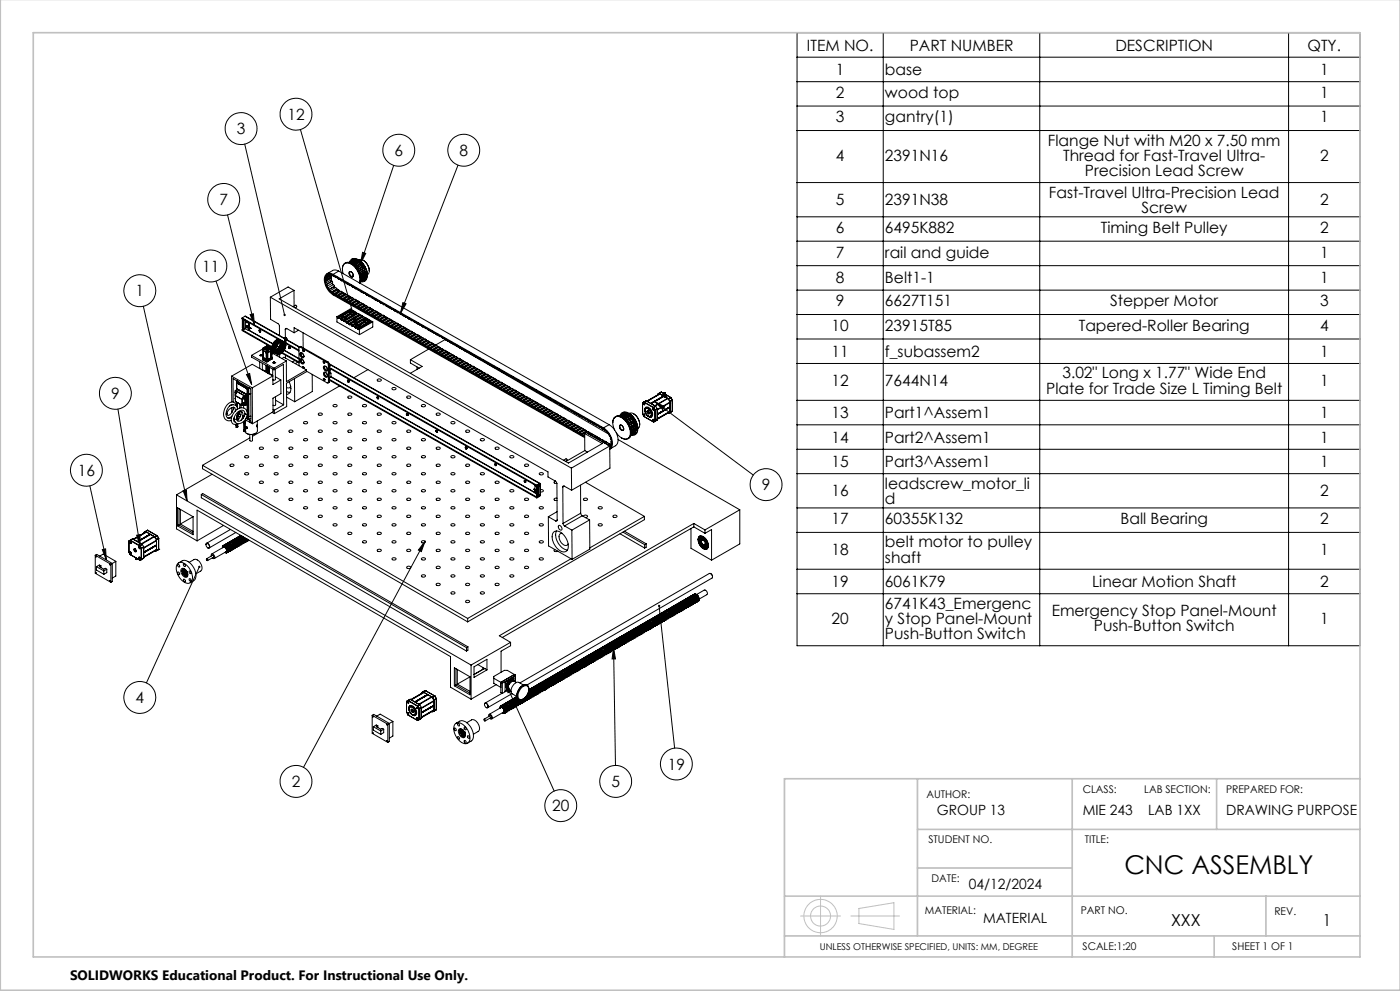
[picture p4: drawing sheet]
<svg xmlns="http://www.w3.org/2000/svg" width="420mm" height="297mm" viewBox="0 0 420 297" stroke-linecap="round" stroke-linejoin="round" font-family="sans-serif">
<defs><g id="words">
<text font-size="7.8" x="337.3" y="261.9">CNC ASSEMBLY</text>
<g font-size="4.9">
<text x="351.3" y="277.5">XXX</text>
<text x="396.8" y="277.5">1</text>
</g>
<g font-size="4.7">
<text x="242.1" y="15.2">ITEM NO.</text>
<text x="272.9" y="15.2">PART NUMBER</text>
<text x="334.6" y="15.2">DESCRIPTION</text>
<text x="392.2" y="15.2">QTY.</text>
<text x="250.8" y="22.5">1</text>
<text x="265.5" y="22.5">base</text>
<text x="396" y="22.5">1</text>
<text x="250.8" y="29.4">2</text>
<text x="265.5" y="29.4">wood top</text>
<text x="396" y="29.4">1</text>
<text x="86.2" y="35.9">12</text>
<text x="71" y="40.2">3</text>
<text x="250.8" y="36.7">3</text>
<text x="265.5" y="36.7">gantry(1)</text>
<text x="396" y="36.7">1</text>
<text x="118.4" y="46.7">6</text>
<text x="137.9" y="46.7">8</text>
<text x="314.4" y="43.6">Flange Nut with M20 x 7.50 mm</text>
<text x="250.8" y="48.1">4</text>
<text x="265.5" y="48.1">2391N16</text>
<text x="318.9" y="48.1">Thread for Fast-Travel Ultra-</text>
<text x="325.5" y="52.7">Precision Lead Screw</text>
<text x="396" y="48.1">2</text>
<text x="314.7" y="59.2">Fast-Travel Ultra-Precision Lead</text>
<text x="65.8" y="61.5">7</text>
<text x="250.8" y="61.5">5</text>
<text x="265.5" y="61.5">2391N38</text>
<text x="342.4" y="63.8">Screw</text>
<text x="396" y="61.5">2</text>
<text x="250.8" y="69.9">6</text>
<text x="265.5" y="69.9">6495K882</text>
<text x="330.3" y="69.9">Timing Belt Pulley</text>
<text x="396" y="69.9">2</text>
<text x="250.8" y="77.2">7</text>
<text x="265.5" y="77.2">rail and guide</text>
<text x="396" y="77.2">1</text>
<text x="60.7" y="81.4">11</text>
<text x="40.7" y="88.8">1</text>
<text x="250.8" y="85">8</text>
<text x="265.5" y="85">Belt1-1</text>
<text x="396" y="85">1</text>
<text x="250.8" y="91.8">9</text>
<text x="265.5" y="91.8">6627T151</text>
<text x="333.1" y="91.8">Stepper Motor</text>
<text x="396" y="91.8">3</text>
<text x="249.5" y="99.2">10</text>
<text x="265.5" y="99.2">23915T85</text>
<text x="323.6" y="99.2">Tapered-Roller Bearing</text>
<text x="396" y="99.2">4</text>
<text x="249.5" y="106.9">11</text>
<text x="265.5" y="106.9">f_subassem2</text>
<text x="396" y="106.9">1</text>
<text x="318.7" y="113.4">3.02&quot; Long x 1.77&quot; Wide End</text>
<text x="33.3" y="119.6">9</text>
<text x="249.5" y="115.7">12</text>
<text x="265.5" y="115.7">7644N14</text>
<text x="313.8" y="118">Plate for Trade Size L Timing Belt</text>
<text x="396" y="115.7">1</text>
<text x="249.5" y="125.3">13</text>
<text x="265.5" y="125.3">Part1^Assem1</text>
<text x="396" y="125.3">1</text>
<text x="249.5" y="132.6">14</text>
<text x="265.5" y="132.6">Part2^Assem1</text>
<text x="396" y="132.6">1</text>
<text x="23.4" y="142.6">16</text>
<text x="249.5" y="140">15</text>
<text x="265.5" y="140">Part3^Assem1</text>
<text x="396" y="140">1</text>
<text x="228.5" y="146.9">9</text>
<text x="249.5" y="148.8">16</text>
<text x="265.5" y="146.5">leadscrew_motor_li</text>
<text x="396" y="148.8">2</text>
<text x="265.5" y="151">d</text>
<text x="249.5" y="157.1">17</text>
<text x="265.5" y="157.1">60355K132</text>
<text x="336.1" y="157.1">Ball Bearing</text>
<text x="396" y="157.1">2</text>
<text x="249.5" y="166.3">18</text>
<text x="265.5" y="164.1">belt motor to pulley</text>
<text x="396" y="166.3">1</text>
<text x="265.5" y="168.6">shaft</text>
<text x="249.5" y="175.9">19</text>
<text x="265.5" y="175.9">6061K79</text>
<text x="327.6" y="175.9">Linear Motion Shaft</text>
<text x="396" y="175.9">2</text>
<text x="265.5" y="182.4">6741K43_Emergenc</text>
<text x="315.5" y="184.7">Emergency Stop Panel-Mount</text>
<text x="249.5" y="187">20</text>
<text x="265.5" y="187">y Stop Panel-Mount</text>
<text x="265.5" y="191.5">Push-Button Switch</text>
<text x="328.1" y="189.2">Push-Button Switch</text>
<text x="396" y="187">1</text>
<text x="40.7" y="210.7">4</text>
<text x="200.3" y="230.7">19</text>
<text x="87.5" y="235.9">2</text>
<text x="183.4" y="235.9">5</text>
<text x="165.7" y="243.2">20</text>
</g>
<g font-size="4.2">
<text x="281.1" y="244.4">GROUP 13</text>
<text x="324.8" y="244.4">MIE 243</text>
<text x="344.5" y="244.4">LAB 1XX</text>
<text x="367.8" y="244.4">DRAWING PURPOSE</text>
<text x="290.7" y="266.5">04/12/2024</text>
<text x="294.9" y="276.5">MATERIAL</text>
</g>
<text font-size="4.1" x="21" y="293.7">SOLIDWORKS Educational Product. For Instructional Use Only.</text>
<g font-size="3.2">
<text x="277.9" y="239">AUTHOR:</text>
<text x="324.8" y="237.6">CLASS:</text>
<text x="343.3" y="237.6">LAB SECTION:</text>
<text x="367.8" y="237.6">PREPARED FOR:</text>
<text x="278.5" y="252.8">STUDENT NO.</text>
<text x="325.5" y="252.8">TITLE:</text>
<text x="279.4" y="264.3">DATE:</text>
<text x="277.5" y="274">MATERIAL:</text>
<text x="324.3" y="274">PART NO.</text>
<text x="382.3" y="274.2">REV.</text>
<text x="324.8" y="284.6">SCALE:1:20</text>
<text x="369.7" y="284.6">SHEET 1 OF 1</text>
</g>
<text font-size="2.8" x="245.9" y="284.6">UNLESS OTHERWISE SPECIFIED, UNITS: MM, DEGREE</text>
</g></defs>
<g fill="none" stroke="#000" stroke-width=".3">
<path d="M239.1 9.8h168.9v183.7h-168.9zM239.1 17.1h168.9M265 9.8v183.7M311.9 9.8v183.7M386.6 9.8v183.7M90.1 38.8l17.1 59.6M239.1 24.5h168.9M239.1 31.8h168.9M239.1 39.1h168.9M73.4 43.2l12 51.2M118.1 49.6l-9.9 29.3M137.4 49.5l-17.3 44.4"/>
<path d="M239.1 54.7h168.9M68.3 64.4l8 33M103.5 78.9a2.92 2.92 0 0 1 3.7 1.6l.2 .4a4.3 4.3 0 0 1 .5 3.9M105 78.7l1.3-.7zM105.7 77.6h.1M105.7 77.6a3.3 3.3 0 0 1 3.7 2.1 3.3 3.3 0 0 1-.1 4.6M105.7 77.6l-.2 .1M105.8 78l-1 .6a1.76 1.76 0 0 1 3.1-.3 4.8 4.8 0 0 1 1.7 5.7l-.6 .4-.8 .1M105.8 78l.1 .1M105.8 78l-1 .7M105.9 78.1h.1M105.9 78.1l-1.1 .6"/>
<path d="M106.3 78h.3M106.3 79.5l1.5-.9zM106.6 78h.1M106.6 78l-1.4 .8M106.6 78v.2M106.6 78.2h.1M106.6 78.2l-1.2 .7M106.7 78.2h.1M106.7 78.2l-1.2 .7M107 78.1h.1M107 78.1l-1.4 .8M107 78.1l.4 .2"/>
<path d="M107.4 78.3h.1M107.4 78.3l-1.5 .9M107.4 78.5h.1M107.4 78.3v.2M107.4 78.5l-1.4 .8M107.5 78.5l.2 .2M107.5 78.5l-1.4 .8M107.5 77.8a5.6 5.6 0 0 1 2.7 4.7M107.6 77.9a2.55 2.55 0 0 1 3 2.1 1.86 1.86 0 0 1-.4 2.4M107.8 78.6l.4 .3M108.2 78.9v.1M108.2 79.1l.3 .4"/>
<path d="M108.2 79v.1M108.2 78.9l-1.6 .9M108.2 79l-1.6 .9M108.2 79.1l-1.5 .8M108.6 79.4h.1M108.6 79.4l.3 .4M108.6 79.4l-1.6 .9M108.8 75.6l.9 .3-1.5 3zM108.8 79.9v.1M108.8 80l.2 .4M108.8 80l-1.4 .8M108.9 79.8v.1"/>
<path d="M108.9 79.9h-.1M108.9 79.8l-1.6 .9M108.9 79.9l-1.5 .8 1.4-.8M109 78h.1M109 78v.1a3.8 3.8 0 0 1 1.8 3M239.1 65h168.9M239.1 72.3h168.9M239.1 79.6h168.9M43 91.8l13.1 58.3M64.8 84.2l10.7 31M72.6 95.5h.1M72.6 95.3v.2"/>
<path d="M72.6 95.3l12.8 7.2M72.6 95.5l10.9 6.2M72.7 98.8v.3l8.8 5M72.7 98.8l8.8 5.1M72.7 95.6v2.7l.4 .3M72.9 95.7l.2 .1v2.7l-.2-.1zM73 98.6l-.3 .2M73.1 98.2l-.2 .2M73.2 98.5l-.1 .1M73.2 95.9h.1M73.2 95.8v2.7M73.5 94.8l11.9 6.7"/>
<path d="M73.5 94.8l-.9 .5M73.5 94.8l11.9 6.8M73.6 98.5l.9 .5 .1-.1M73.7 96.1v2.2M73.7 98.3l-.5 .4M73.7 98.3l-.5 .2M73.8 96.2v.1a.3 .3 0 0 0 .1 .4 .3 .3 0 0 0 .4-.1l-.1 .1M73.9 97.6h.1M73.9 97.6l.4 .3-.1 .3M73.9 97.6l.4 .5a.33 .33 0 0 1-.4 0 .33 .33 0 0 1 0-.5zM73.9 96.3l.1 .1M73.9 97.9h.2"/>
<path d="M73.9 97.9l.3 .2-.1-.1M73.9 96.3h.1M73.9 97.9h.1M74 96.3v.3M74 96.3h.1M74 97.8l.1 .3zM74 98.1h.1M74.1 98.1h.1M74.1 96.4l.1 .1zM74.1 96.3l-.1 .3M74.1 96.6h-.1M74.2 96.7h.1"/>
<path d="M74.2 98.2h.1M74.6 96.6v2.3M74.6 99l7.2 4.1M74.7 99l7.2 4M74.8 98.8l-.2 .2M74.8 98.8l-.2 .1M74.8 96.7v2.1M75 98.3l.2 .2M75 94.3l1-.3 .3 3.4zM75.1 96.9h.1M75.1 98.2l.1 .2zM75.1 98.2v.2h.1"/>
<path d="M75.1 98.2l.1 .2M75.2 98.4h.1M77.9 98.9l-.2 .1 .2 .4M77.9 98.9h.1M77.9 99.4h.1M77.9 98.9l.2 .4M77.9 98.9l.1 .1M78 99l.2 .2-.2 .2M78 99h.1M78 99.4h.1M78.1 99.3h.1M78.1 99.3l-.2 .1"/>
<path d="M78.2 99.3l-.2 .1M81.1 89.1l.1 6.6 2.3 1.3 .2 .4 .2 3.1M81.1 89.1l90.3 51.2M85.6 98.7v2.8M86 98.5h-.3l-.1 .2M86 98.5l2.2 1.2M86 98.5l-.4 .2M87.9 91.9l.8-.4h.2l.1 .5-.5 .2M88.2 87l-1.8-1-5.3 3.1M88.2 87l-4.5 2.6 86.8 49.2 10.2-5.9-5.3-3M88.2 87v4.8M88.2 99.7v-1.5l76.2 43.2v1.5l2.2 1.3"/>
<path d="M89.6 99l-1.4 .7M90.9 99.7v4.5M97.5 84.3h.2M97.6 83.3l.2 .1M97.7 83.9l-.2-.1v.5M97.7 84.3l.1 .5M97.8 84.8h-.2l.2 .5M97.8 85.3h.1l.2 .5M97.8 83.4l-.1 .5M97.9 83.1l-.2-.2-.1 .4M97.9 82.6a1.09 1.09 0 0 1 1.7-.1l.4 .2M97.9 82.6l.2 .2"/>
<path d="M98.1 85.8l.2 .6 .1-.1M98.1 82.8l-.2 .3M98.4 86.3l.3 .4M98.6 86.9l.4 .4v-.2M98.6 82.2l-.7 .4M98.7 86.7l-.1 .2M99 87.1l.4 .4M99.1 82.2l-1 .6M99.2 83v.3M99.2 83.3l-1.7 1M99.2 83.3h.2M99.3 82.3l-1.4 .8"/>
<path d="M99.3 82.3l-1.7 1M99.3 82.3l.1 .1M99.3 83.9l.2 .4h.1M99.4 87.7l.5 .3-.1-.2M99.4 87.5v.2M99.4 83.3l-1.7 1M99.4 83.3v.5l-1.6 1M99.4 82.4l-1.6 1M99.4 82.4v.5l-1.7 1M99.6 84.3l-1.8 1M99.6 84.3l.2 .5-1.7 1M99.7 84.9l.2 .4"/>
<path d="M99.8 87.8l.4 .2M99.9 82.2a1.72 1.72 0 0 0-2.1 0 1.72 1.72 0 0 0-.5 2.1l.5 1.5 .6 1.1 1.6 1.5 75.4 42.8M99.9 82.2l81.1 46M100 82.7l-.1-.2 .9 .7M100.2 88v.3M100.2 82.6l-.2 .1M100.2 88.3l.6 .2-.2-.2M100.3 85.9l.2 .3M100.3 85.9l-1.7 1M100.4 85.8l-.4-.5-1.6 1M100.4 85.8l-1.7 .9M100.4 85.8l-.1 .1"/>
<path d="M100.6 88.3l.4 .2M100.8 83h.1M100.8 83l.9 .7M100.8 83v.2M101 83.1l-.2 .1M101 88.5l.1 .3M101.1 86.7l.2 .2M101.1 94.9v1.6l6.7 3.8M101.1 86.6v.1M101.1 94.9l.2 .1M101.1 86.7l-1.7 1M101.1 86.6l-.4-.5-1.7 1"/>
<path d="M101.1 86.6l-1.7 .9M101.3 95l.1 .3M101.4 95.3h.1M101.4 95.3l.2 .1M101.5 88.7l.1 .3-.5-.2M101.5 88.7l.3 .3M101.6 81.2a1.86 1.86 0 0 0-1.8-.1l-1.7 1M101.6 83.5l.9 .7M101.6 83.5l.1 .2M101.6 81.2l-1.7 1M101.6 81.2l81.1 46.1M101.6 83.5h.1"/>
<path d="M101.6 95.4h.1M101.7 95.3l-.1 .1M101.7 95.3l.4 .2M101.8 89l.1 .2M101.8 83.6l-.1 .1M101.8 87.1l-.3-.3-1.7 1M101.8 87.1l-1.6 .9M101.8 87.1l.1 .2M101.9 89.2l.5 .3-.1-.3M101.9 87.3l.2 .1M101.9 87.3l-1.7 1M102.1 95.5l.1 .2"/>
<path d="M102.2 95.7v.1M102.2 95.8l.3 .1M102.3 89.2l.4 .3M102.4 95.4l.1 .2M102.4 95.4l-.3 .1M102.4 83.9l.9 .8M102.4 83.9l.1 .3M102.4 83.9h.1M102.5 95.9h.1M102.5 95.6l.2 .1M102.5 95.6l-.3 .2M102.5 95.6l-.3 .1"/>
<path d="M102.6 95.8l.4 .2M102.6 95.8l-.1 .1M102.7 89.5v.2M102.7 84.1l-.2 .1M102.7 87.6l-.4-.3-1.7 1M102.7 87.6l-1.7 .9M102.7 87.6v.2M102.7 80.7a1.68 1.68 0 0 1 .9-1.9 1.68 1.68 0 0 1 2.1 .4 5.2 5.2 0 0 1 2.2 5.6M102.7 87.8l-1.6 1M102.7 87.8l.2 .1M102.9 82v-.2a2.04 2.04 0 0 1 1.2-3 5 5 0 0 1 3.7 6M103 96v.2"/>
<path d="M103 96.2h.1M103 96.2l.3 .2M103.1 89.7l.2 .3-.6-.3M103.1 89.7l.4 .3M103.3 94.9a.52 .52 0 0 0-.6 0 .52 .52 0 0 0-.3 .5M103.3 94.9v.2M103.3 84.4h.1M103.3 84.4l.9 .7M103.3 84.4v.3M103.3 96.4h.1M103.3 95.1h.1M103.4 95.1h-.6l-.4 .2"/>
<path d="M103.4 96.2l.4 .3M103.4 96.2l-.1 .2M103.5 95.2a.49 .49 0 0 0-.7-.1 .49 .49 0 0 0-.2 .6M103.5 95.2l.1 .2M103.5 95.2h.1M103.5 95.2l-.6-.1-.5 .3M103.5 90l.1 .2M103.5 88l.1 .2M103.5 84.5l-.2 .2M103.5 88l-.4-.2-1.6 .9M103.5 88l-1.7 1M103.6 90.2l.5 .3-.1-.3"/>
<path d="M103.6 88.2l-1.7 1M103.6 88.2l.2 .2M103.6 95.2h.1M103.6 95.1a.5 .5 0 0 1-.7 .5l-.3 .2M103.6 95.1v.1M103.8 96.5l.1 .2M103.9 96.7h.1M103.9 96.7l.3 .2M104 90.2l.4 .2M104.1 84.9h.1M104.1 84.9l.9 .7M104.1 84.9l.1 .2"/>
<path d="M104.2 96.9h.1M104.2 96.7l.5 .3M104.2 96.7v.2M104.4 90.4v.3M104.4 88.5l-.4-.3-1.7 1M104.4 85l-.2 .1M104.4 88.5l-1.7 1M104.4 88.5v.2M104.4 88.7l.2 .1M104.4 88.7l-1.7 1M104.7 97v.2M104.7 97.2h.1"/>
<path d="M104.7 97.2l.3 .2M104.8 81.5a.93 .93 0 0 1 1 .4 .93 .93 0 0 1-.1 1.1l-.6-.2-.3-.5zM104.8 90.6l.2 .3-.6-.2M104.8 90.6l.4 .3M105 81.4h-.1M105 85.4h.1M105 85.4v.2M105 85.4l.9 .7M105 97.3v.1M105 93.9l.1 .2M105 93.9l-1.7 1M105.1 94.1l-1.7 1"/>
<path d="M105.1 97.2l-.1 .1M105.1 97.2l.4 .2M105.1 94.1l-1.8 1M105.2 90.9l.1 .2M105.2 85.5l-.2 .1M105.2 89l-.4-.3-1.7 1M105.2 89l-1.7 1M105.2 89l.1 .2M105.3 91.1l.5 .3-.1-.3M105.3 89.2l.1 .1M105.3 89.2l-1.7 1M105.3 92.7l.1 .3"/>
<path d="M105.3 92.7l-4 2.3M105.3 92.7l-.2-.1-4 2.3M105.4 93h.1M105.4 81.5a.5 .5 0 0 0-.6 .3 .5 .5 0 0 0 .3 .6 .47 .47 0 0 0 .4 .5 .47 .47 0 0 0 .5-.4M105.4 93l-4 2.3M105.4 93l.2 .1M105.5 97.4l.1 .2M105.6 97.6v.1M105.6 97.7l.2 .1M105.7 91.1l.4 .3M105.8 95.4l1-.3 .4 3.3zM105.8 97.8h.1"/>
<path d="M105.8 93.4a.54 .54 0 0 0-.8 .5M105.8 93.4l.1 .2M105.8 85.8h.1M105.8 82.9v.1M105.8 85.8l.9 .8M105.8 85.8l.1 .3M105.9 93.6h.1M105.9 97.7v.1M105.9 97.7l.5 .2M105.9 93.6h-.5l-.4 .2M106.1 91.4v.2M106.1 89.5l-.4-.3-1.7 1"/>
<path d="M106.1 86l-.2 .1M106.1 89.5l-1.7 .9M106.1 89.5v.2M106.1 91.6l.5 .3-.1-.3M106.1 89.7l.2 .1M106.1 89.7l-1.7 1M106.2 93.2l-.5-.2-4 2.3M106.2 93.2l-.4 .2M106.2 93.2v.2M106.2 93.8l-.8-.2-.4 .3M106.2 93.9l-.3-.2a.43 .43 0 0 0-.6-.1 .43 .43 0 0 0-.1 .6l-.1-.1M106.2 93.8h.1"/>
<path d="M106.2 93.4h.1M106.2 93.4l-.3 .2M106.2 93.6a.53 .53 0 0 1-.8 .5l-1.8 1M106.2 93.6v.2M106.2 93.6l.3-.2 .5 .3M106.2 93.4l.2 .2M106.4 97.9v.2M106.4 98.1h.1M106.4 98.1l.3 .2M106.5 91.6l.4 .3M106.7 97.7v.3M106.7 86.3h.1"/>
<path d="M106.7 97.7l-.3 .2M106.7 86.3l.9 .7M106.7 86.3v.3M106.7 98l-.3 .1M106.7 98.3h.1M106.8 98.1l-.1 .2M106.8 98.1l.4 .3M106.9 86.4l-.2 .2M106.9 90l-1.7 .9M106.9 91.9l.1 .2M106.9 90l-.4-.3-1.7 .9M106.9 90l.1 .2"/>
<path d="M107 92.1l.5 .3-.1-.3M107 90.2l.1 .1M107 90.2l-1.7 .9M107 93.7l-4 2.3M107 93.7v.2M107 93.9h.1M107 93.9l-4 2.3M107.1 93.9l-4.1 2.3M107.1 93.9l.1 .1M107.2 98.4v.2M107.2 98.6h.1M107.3 98.6l.2 .2"/>
<path d="M107.4 92.1l.4 .3M107.5 97.3a.5 .5 0 0 0-.8 .4M107.5 97.3v.2M107.5 98.8h.1M107.5 97.5h.1M107.5 86.8h.1M107.5 86.8l.9 .7M107.5 86.8l.1 .2M107.6 97.5h-.6l-.3 .2M107.6 98.6l-.1 .2M107.6 98.6l.2 .1M107.7 97.6h-.1a.44 .44 0 0 0-.6-.1 .44 .44 0 0 0-.1 .6l-.2-.1"/>
<path d="M107.7 97.6l.1 .2M107.7 97.6h.1M107.7 97.6l-.6-.1-.4 .3M107.7 86.9l-.1 .1M107.8 92.6l.5 .2-.1-.2M107.8 90.4v.2M107.8 92.4v.2M107.8 90.4l-.4-.3-1.7 1M107.8 90.6l-1.7 1M107.8 90.6l.2 .1M107.8 90.4l-1.7 1M107.8 98.7v1.6"/>
<path d="M107.8 97.6h.1M107.8 81.8l1.6-1zM107.8 94.2l-4 2.3M107.8 94.2l.1 .2M107.8 94.2l-.4-.3-4 2.3M107.9 97.5a.54 .54 0 0 1-.8 .5l-.3 .1M107.9 97.5l-.1 .1M107.9 94.4h.1M107.9 94.4l-4 2.3M107.9 94.4l.2 .1M108.1 84.5l1-.6zM108.2 84.3l1.2-.7z"/>
<path d="M108.2 92.6l.4 .2M108.3 87.3l.9 .7M108.3 87.3l.1 .2M108.3 87.3h.1M108.6 92.8v.2M108.6 87.4l-.2 .1M108.6 90.9l-.4-.3-1.7 1M108.6 90.9l-1.7 1M108.6 90.9v.2M108.6 93l.5 .3-.1-.3M108.6 91.1l.2 .1M108.6 91.1l-1.6 1"/>
<path d="M108.7 94.6l-.5-.2-4 2.3M108.7 94.6l-4 2.4M108.7 94.6v.3M108.7 94.9h.1M108.7 94.9l-4 2.3M108.7 94.9l.2 .1M109 80.4h.1M109 93l.4 .3M109 80.4l-1.4 .8 1.5-.8M109.1 83.8h.1M109.1 83.9h.1M109.1 83.8l-.9 .6"/>
<path d="M109.2 87.7h.1M109.2 80.4h.1M109.2 87.7l.9 .8M109.2 87.7v.3M109.2 80.4h-.1M109.2 80.4l-1.6 .9 1.7-.9M109.3 96.2v.3M109.3 80.4l.1 .4M109.3 96.2l-1.8 1.1M109.3 96.5h.1M109.3 80.9l.1 .4M109.3 96.5l-1.7 1"/>
<path d="M109.4 81.3l.1 .1M109.4 83.1h.1M109.4 93.3l.1 .2M109.4 91.4l.1 .2M109.4 87.9l-.2 .1M109.4 91.4l-.4-.3-1.6 1M109.4 91.4l-1.6 1M109.4 81.3l-1.4 .9M109.4 83.1l-1.2 .6M109.5 83l-.1 .1M109.5 93.5l.5 .3-.1-.3M109.5 91.6l-1.7 1"/>
<path d="M109.5 91.6l.2 .1M109.5 81.4h.1M109.5 83.1l.1 .2M109.5 81.4l-1.5 .8M109.5 83.1l-1.3 .7M109.5 95.1l-.4-.2-4 2.3M109.5 95.1l-4 2.3M109.5 95.1l.1 .3M109.5 82l.1 .3M109.6 95.4h.1M109.6 82.3h.1M109.6 83.3h.1"/>
<path d="M109.6 95.4l.1 .1M109.6 95.4l-4 2.3M109.6 95.4l-4 2.2M109.6 82.3l-1.4 .8M109.6 83.3l-1.4 .7M109.6 81.4v.1M109.6 83.3l-.2 .3M109.6 82.3l.1 .1M109.6 81.4l-1.5 .9M109.6 83.3l-1.4 .8M109.6 81.5l.1 .4M109.6 81.5l-1.5 .9"/>
<path d="M109.7 81.9h.1M109.7 82.4v.1M109.7 82.9h.1M109.7 81.9l-1.5 .9M109.7 82.9l-1.5 .8M109.7 82.9l-1.4 .8M109.7 82.4l-1.5 .9M109.7 82.5v.4M109.7 82.5l-1.5 .9M109.9 93.5l.4 .3M110 95.8a.53 .53 0 0 0-.7 .4M110 95.8l.1 .2"/>
<path d="M110 88.2h.1M110 88.2l.9 .7M110 88.2l.1 .3M110.1 96h.1M110.1 96l-.8 .2M110.3 93.8v.2M110.3 91.9l-.4-.3-1.7 1M110.3 88.4l-.2 .1M110.3 91.9l-1.7 .9M110.3 91.9v.2M110.3 94l.5 .3-.1-.3M110.3 92.1l-1.7 .9"/>
<path d="M110.3 92.1l.2 .1M110.3 95.6l-.4-.2-4 2.3M110.3 95.6l-.3 .2M110.3 95.6l.1 .2M110.4 96.2l-.7-.2-.4 .3M110.4 96.3l-.3-.2a.43 .43 0 0 0-.6-.1 .43 .43 0 0 0-.1 .6l-.1-.1M110.4 96.2h.1M110.4 95.8h.1M110.4 95.8l.2 .2M110.4 95.8l-.3 .2M110.5 96a.54 .54 0 0 1-.9 .5l-1.7 1M110.5 96l-.1 .2"/>
<path d="M110.5 96l.3-.2 .4 .3M110.7 94l.4 .3M110.8 81.1v.1M110.9 88.7l.9 .7M110.9 88.7v.2M110.9 88.7h.1M111.1 94.3l.1 .2M111.1 88.8l-.2 .1M111.1 92.3l-.4-.2-1.7 .9M111.1 92.3l-1.7 1M111.1 92.3l.1 .2M111.2 94.5l.5 .3-.2-.3"/>
<path d="M111.2 92.5l.1 .1M111.2 92.5l-1.7 1M111.2 96.1l-4 2.3M111.2 96.1l.1 .2M111.3 96.3h.1M111.3 96.3l-4 2.3M111.3 96.3l.1 .1M111.5 94.5l.5 .2M111.7 89.2h.1M111.7 89.2l.9 .7M111.7 89.2l.1 .2M111.8 96.4l-4 2.3"/>
<path d="M111.8 96.4v1.6l-4 2.3M111.8 96.4l-.2-.1-4 2.3M112 94.7v.2M112 92.8l-.5-.3-1.6 1M112 92.8v.2M112 89.3l-.2 .1M112 92.8l-1.7 1M112 94.9l.5 .3-.1-.3M112 93l.2 .1M112 93l-1.7 1M112.4 94.9l.4 .3M112.6 89.7h.1"/>
<path d="M112.6 89.7l.9 .7M112.6 89.7v.2M112.8 95.2l.1 .2M112.8 93.3l.1 .2M112.8 89.8l-.2 .1M112.8 93.3l-.4-.3-1.7 1M112.8 93.3l-1.7 1M112.9 95.4l.5 .3-.2-.3M112.9 93.5l.1 .1M112.9 93.5l-1.7 1M113.2 95.4l.5 .3M113.4 90.1h.1"/>
<path d="M113.4 90.1l.9 .8M113.4 90.1l.1 .3M113.6 90.3l-.1 .1M113.7 93.8v.2M113.7 95.7v.2M113.7 93.8l-.5-.3-1.7 1M113.7 94l-1.7 .9M113.7 94l.2 .1M113.7 93.8l-1.7 .9M114.1 95.9l.1 .3-.5-.3M114.1 95.9l.4 .3M114.2 90.6l.9 .7"/>
<path d="M114.2 90.6l.1 .3M114.2 90.6h.1M114.5 96.2v.2M114.5 94.2v.2M114.5 90.7l-.2 .2M114.5 94.2l-.4-.2-1.7 .9M114.5 94.2l-1.7 1M114.5 96.4l.5 .3-.1-.3M114.5 94.4l-1.6 1M114.5 94.4l.2 .2M114.9 96.4l.4 .3M115.1 91.1l.9 .7"/>
<path d="M115.1 91.1v.2M115.1 91.1h.1M115.3 96.7l.1 .2M115.3 94.7l-.4-.3-1.7 1M115.3 94.7l.1 .2M115.3 91.2l-.2 .1M115.3 94.7l-1.6 1M115.4 94.9l.2 .1M115.4 94.9l-1.7 1M115.7 96.8l.2 .4-.5-.3M115.7 96.8l.5 .3M115.9 91.6h.1"/>
<path d="M115.9 91.6l.9 .7M115.9 91.6l.1 .2M116.2 97.1v.2M116.2 91.7l-.2 .1M116.2 95.2l-.5-.3-1.6 1M116.2 95.2l-1.7 1M116.2 95.2v.2M116.2 97.3l.5 .3-.1-.3M116.2 95.4l-1.7 1M116.2 95.4l.2 .1M116.6 97.3l.4 .3M116.8 92h.1"/>
<path d="M116.8 92l.9 .8M116.8 92v.3M117 97.6l.1 .2M117 95.7l-.4-.3-1.7 1M117 92.2l-.2 .1M117 95.7l-1.7 1M117 95.7l.1 .2M117.1 95.9l.1 .1M117.1 95.9l-1.7 1M117.4 97.8l.2 .3-.5-.3M117.4 97.8l.5 .3M117.6 92.5h.1"/>
<path d="M117.6 92.5l.9 .7M117.6 92.5l.1 .3M117.9 98.1v.2M117.9 96.2l-.5-.3-1.7 .9M117.9 96.2v.2M117.9 92.6l-.2 .2M117.9 96.2l-1.7 .9M117.9 98.3l.5 .3-.1-.3M117.9 96.4l-1.7 .9M117.9 96.4l.2 .1M118.3 98.3l.4 .3M118.5 93h.1"/>
<path d="M118.5 93l.8 .7M118.5 93v.2M118.7 98.6v.2M118.7 96.6l-.4-.3-1.7 1M118.7 96.6v.2M118.7 93.1l-.2 .1M118.7 96.6l-1.7 1M118.7 98.8l.6 .3-.2-.3M118.7 96.8l.2 .1M118.7 96.8l-1.6 1M119.1 98.8l.5 .2M119.3 93.5h.1"/>
<path d="M119.3 93.5l.9 .7M119.3 93.5v.2M119.5 93.6l-.2 .1M119.6 99v.2M119.6 97.1l-.5-.3-1.7 1M119.6 97.1v.2M119.6 97.1l-1.7 1M119.6 99.2l.5 .4-.1-.4M119.6 97.3l-1.7 1M119.6 97.3l.2 .1M120 99.2l.4 .3M120.1 93.9l.9 .8"/>
<path d="M120.1 93.9l.1 .3M120.1 93.9h.1M120.4 99.5v.2M120.4 97.6v.2M120.4 94.1l-.2 .1M120.4 97.6l-.4-.3-1.7 1M120.4 97.6l-1.7 1M120.4 99.7l.5 .3-.1-.3M120.4 97.8l.2 .1M120.4 97.8l-1.7 1M120.8 99.7l.4 .3M120.9 90.7l.9 .3-1.7 2.9z"/>
<path d="M121 94.4l.8 .7M121 94.4v.3M121 94.4h.1M121.2 100v.2M121.2 98.1l-.4-.3-1.7 1M121.2 98.1v.2M121.2 94.6l-.2 .1M121.2 98.1l-1.6 .9M121.2 98.3l.3 .1M121.2 98.3l-1.6 .9M121.8 94.9l.9 .7M121.8 94.9v.2"/>
<path d="M121.8 94.9h.1M122.1 98.5v.2M122.1 95l-.3 .1M122.1 98.5l-.5-.2-1.6 .9M122.1 98.5l-1.7 1M122.1 98.7l-1.7 1M122.1 98.7l.2 .1M122.7 95.4h.1M122.7 95.4l.8 .7M122.7 95.4v.2M122.9 99l-.4-.3-1.7 1M122.9 99v.2"/>
<path d="M122.9 95.5l-.2 .1M122.9 99l-1.7 1M122.9 99.2l-1.7 1M122.9 99.2l.2 .1M123.5 95.9l.9 .7M123.5 95.9v.2M123.5 95.8v.1M123.8 99.5v.2M123.8 96l-.3 .1M123.8 99.5l-.5-.3-1.7 1M123.8 99.5l-1.7 1M123.8 99.7l.2 .1"/>
<path d="M123.8 99.7l-1.7 1M124.4 96.3h.1M124.4 96.3l.8 .8M124.4 96.3v.3M124.6 100l-.4-.3-1.7 1M124.6 100v.2M124.6 96.5l-.2 .1M124.6 100l-1.7 .9M125.2 96.8h.1M125.2 96.8l.9 .7M125.2 96.8v.3M125.4 96.9l-.2 .2"/>
<path d="M126 97.3h.1M126 97.3l.9 .7M126 97.3l.1 .2M126.3 97.4l-.2 .1M126.9 97.8l.8 .7M126.9 97.8v.2M126.9 97.8h.1M127.1 97.9l-.2 .1M127.7 98.2h.1M127.7 98.2l.9 .8M127.7 98.2v.3M128 98.4l-.3 .1"/>
<path d="M128.6 98.7h.1M128.6 98.7l.8 .7M128.6 98.7v.3M128.8 98.8l-.2 .2M129.4 99.2h.1M129.4 99.2l.9 .7M129.4 99.2v.2M129.6 99.3l-.2 .1M130.2 99.7h.1M130.2 99.7l.9 .7M130.2 99.7l.1 .2M130.5 99.8l-.2 .1"/>
<path d="M239.1 87h168.9M239.1 94.3h168.9M69.5 112.7l6.2 3.5M69.5 112.7v7.8M70.6 117.5l.2 .4zM70.6 117.6h.2M70.6 119.4v.2M70.6 117.6h.1M70.6 118.6h.1M70.6 118.2h.1M70.6 117.1h.1M70.6 117.3h.1"/>
<path d="M70.6 118.6v1.3M70.6 118.1v.1M70.6 117.3l.1 .1M70.6 117.1v.2M70.6 117.9v.2M70.6 118.2v.4M70.6 117v.1M70.6 117.9h.1M70.6 117.6v.1M70.6 117.7l.1 .1M70.6 118.6l2 1.1M70.6 118.2v2.1"/>
<path d="M70.6 117.1l2.8 1.6M70.7 117l-.1 .1M70.7 118l-.1 .1M70.7 117.9h-.1M70.7 117.9h.1M70.7 117.9v.1M70.7 117l2.8 1.7M70.7 117.3l.2 .6-.3 .3M70.7 117.6l.1 .1M70.7 117.8h.1M70.7 117.3v.1M70.7 117.4l.2 .3-.3 .4"/>
<path d="M70.7 117.4h.1M70.7 117.4l-.1 .1M70.8 117.6v.1M70.8 117.6l-.2 .1M70.8 117.7v.1M70.8 117.8h-.1M71 114.7v.1M71 114.1v2.7M71 116.4v.2M71 114.7h.1M71 114.1v.2M71 114.5v.2"/>
<path d="M71 114.8l3.1 1.8M71 114.8v1.7M71 114.5l3.1 1.7M71 114.7l3.1 1.7M71 116.5h.1M71 114.3v.2M71 114.3v.1M71 114.4v.1M71 116.5v.1M71 114.3h.1M71 116.6v.2M71 116.5l3.2 1.8"/>
<path d="M71 114.7l3.1 1.8M71 116.6l3.1 1.8M71 116.5l3.1 1.7M71 114.4l3.2 1.8M71.2 116.8h.1M71.2 116.8l-.6 .2M71.2 116.8l2.8 1.6M71.2 114.2l-.2 .1M72.6 119.7v1.8M72.6 119.7h.1M72.7 119.7v1.3M72.8 119.4l.1 .1"/>
<path d="M72.8 119.4l-.2 .3M72.9 119.5l.3 .1M72.9 119.5l-.2 .2M72.9 119.4h-.1M72.9 119.4h.3M72.9 119.4v.1M73.1 118.9l-.2 .5M73.1 118.8v.1M73.1 119h.3l.1 .2-.2 .1M73.1 119v.1M73.2 119.1v.1M73.2 119.2l.1 .1"/>
<path d="M73.2 119.4v.2M73.2 118.8h.1M73.2 119.6h.3M73.2 119.4h.3M73.3 118.8l-.2 .1M73.3 118.8l-.4 .1-.1 .5M73.3 118.8h.1M73.3 119l.1 .1M73.3 119l-.1 .1M73.3 119.3h.1M73.3 118.8l.1 .1M73.3 119.1l-.1 .1"/>
<path d="M73.4 118.9h.1M73.4 119.1v.2M73.4 119.2l-.1 .1M73.4 119.4h-.2M73.4 118.7l.1 .1M73.4 118.7h.2M73.4 118.7h.1M73.4 118.7l-.1 .1M73.5 118.7h.1M73.5 118.7h-.1M73.5 118.8h.1M73.5 118.9h.1"/>
<path d="M73.5 119.4v.2M73.5 119.4l.1 .2M73.5 119.6h.1M73.5 118.8v.1M73.5 118.8l-.1 .1M73.5 119.6v1.1M73.6 119.6v1.1M73.6 118.7l-.1 .1M73.6 119.3h.1M73.6 119.4v.1M73.6 119.4h-.1M73.6 118.8h.1"/>
<path d="M73.6 118.8l.1 .1M73.6 118.9h.1M73.6 119.3v.1M73.6 118.9v.3M73.6 118.8v.1M73.6 118.8l-.1 .1M73.6 119.2l-.2 .1 .2 .1M73.6 119.5v.1M73.6 118.9v.1M73.6 119.2v.1M73.7 119.3l-.1 .2M73.7 118.9v.4"/>
<path d="M73.9 112.3l1-.4 .6 3.3zM74 118.4v.1M74 118.4l-.5 .3M74 118.5l-.4 .2M74 118.5v2.7M74.1 116.5h.3M74.1 118.4h.3M74.1 116.6h.3M74.1 118.2h.3M74.1 116.2h.3M74.1 116.4h.3M74.1 118.2l.1 .1"/>
<path d="M74.1 116.4v.1M74.1 116.2v.2M74.1 116.6v1.6M74.1 118.4l.1 5.1M74.2 118.3h.2M74.2 116.5l-.1 .1M74.2 116.2h.1M74.2 116.2h-.1M74.2 118.3l-.1 .1M74.3 116.5l.1 .1M74.3 116.2h.1M74.4 118.2v.2"/>
<path d="M74.4 116.4v.1M74.4 116.2v.2M74.4 118.2h.1M74.4 116.6v1.6M74.4 118.4v6.6M74.5 116.1l-.2 .1M74.6 118.1v.1M74.6 116.3v.1M74.6 116.3l-.2 .2M74.6 116.1l-.2 .1M74.6 118.1l.6-.1zM74.6 116.3h.2h-.2"/>
<path d="M74.6 118.1h.1M74.6 116.3h.1M74.6 118.1l-.2 .2M74.6 118.2l-.2 .2M74.6 116.2v.1M74.6 116.4v1.7M74.6 116.4l-.2 .2M74.6 116.3l-.2 .1M74.6 118.2l.1 6.7M74.9 116.3l-.3 .1M75.2 118.1l-.6 .1M75.5 106.5v.5l6.7 3.8"/>
<path d="M75.5 106.5l6.7 3.8M75.7 116.2v10.8M77.9 108.4v2.1M77.9 110.5h.1M78 106.5h.1M78 106.5h.5M78.1 106.4l.4 .1-.3 .1zM78.2 106.4h.1M78.2 106.4h.2M78.3 106.4h.1M78.3 106.3l.1 .1M78.3 106.3l-.1 .1"/>
<path d="M78.3 106.3v.1M78.4 106.4h.1M78.5 106.5h.1M78.7 108.9v2M78.7 110.7l1.2 .7M78.7 107.6l.1 .2M78.8 107.7l1.1 .6M78.8 107.7v.1M78.8 107.8l1.1 .6M78.9 107.4l.1 .1M78.9 107.1l1.2 .7 1.4-.7M78.9 104.9l.1 .2"/>
<path d="M78.9 107.6h.1M78.9 107.6v.1M78.9 104.4v.1M78.9 104.4v3M78.9 104.6l-3.4 1.9M78.9 107.5l-.1 .2M78.9 104.5l1.2 .7M78.9 104.5l.1 .6M79 104.3l-.1 .1M79 105.1l1.4 .6M79 107.6h.1M79 107.6h-.1"/>
<path d="M79 107.5h.1M79 104.3h.1M79 107.5l1.1 .6M79 105.1v2.4M79 107.5l1.1 .7M79 104.3l-.1 .2M79 104.3l1.2 .7M79.5 104.2l.2 .4h1M79.6 104l.4-.1a.48 .48 0 0 1 .7 0 .48 .48 0 0 1-.1 .7h-.1a.57 .57 0 0 1-.7 .1 .57 .57 0 0 1-.2-.7zM79.7 104h.1M79.7 104.6h.1M79.7 104a.36 .36 0 0 0-.2 .4 .36 .36 0 0 0 .5 .2 .5 .5 0 0 0 .7 .1 .5 .5 0 0 0 0-.7"/>
<path d="M79.7 104.6h1M79.9 109.7l.4 .1-.3 .1M79.9 109.5l.1 .1M79.9 105.7h.1M79.9 105.9h.1M79.9 108.3h.3M79.9 108.4h.3M79.9 108.3v.1M79.9 106h.1M79.9 106.2h.1M79.9 106.3h.1M79.9 106.6h.1"/>
<path d="M79.9 106.8h.1M79.9 107.1h.1M79.9 107.2h.1M79.9 107.4h.1M79.9 107.6h.1M79.9 107h.1M79.9 106.5h.1M79.9 106.9v.1M79.9 107.5v.1M79.9 106.3v.1M79.9 106.6l.1 .1M79.9 106.9l.1 .1"/>
<path d="M79.9 107.2l.1 .1M79.9 107.5l.1 .1M79.9 104.1l.3-.2 .3 .2M79.9 104.1l-.2 .2M79.9 104.1v-.1a.31 .31 0 0 0 .3 .5 .31 .31 0 0 0 .3-.5v.1M79.9 104.1a.29 .29 0 0 0 .3 .4 .29 .29 0 0 0 .3-.4M79.9 104.3h.6M79.9 104.1l.2 .2 .4-.2M79.9 108.2h.1M79.9 104.2h.1M79.9 105.7v.1M79.9 106v.1"/>
<path d="M80 108.2h.1M80 109.6l.2 .1M80 109.7h.1M80 109.9h.4M80 106.5h.1M80 106.6v.1M80 106.8h.1M80 107.1h.1M80 107.2v.1M80 109.6v.1M80 109.8v.1M80 110v.1"/>
<path d="M80 111.6h.1M80 108.2h-.1M80 111.4h.1M80 111.5v.1M80 108.2l-.1 .1M80.1 108.1h.3M80.1 105.2h.2M80.1 108.2h-.2M80.1 108.1v.1M80.1 105.2v2.9M80.1 108.2h.2M80.1 103.6h.2"/>
<path d="M80.1 104h-.1a.29 .29 0 0 0-.3 .2 .29 .29 0 0 0 .3 .3 .39 .39 0 0 0 .5 0 .39 .39 0 0 0 .1-.4l-.3-.1M80.1 104.1h.1M80.1 104v.1M80.1 103.6h.1M80.1 103.6l-1.1 .7M80.2 105h.1M80.2 105l-.1 .2M80.2 103.6h.1M80.2 103.6l-1.2 .7M80.2 108.3v.1M80.2 104h.1M80.2 104h-.1"/>
<path d="M80.2 104.1h.1M80.2 104v.1M80.3 105v.2M80.3 103.6l1.2 .7M80.3 104h.1M80.3 104v.1M80.3 104l-.1 .1M80.3 105.2l.1 .5M80.4 110.2l-.4 .1M80.4 108.1l-.1 .1M80.4 105.7v2.4M80.4 111.3l-.4 .1"/>
<path d="M80.4 110.4l-.4 .2M80.4 111.7l-.1 .1M80.4 110l-.4 .1M80.4 111.4l-.4 .2M80.5 109.9l-.5 .2-.1-.2M80.5 104.1l.2 .2M80.5 104.2h.1M80.5 104.2l-.2 .1-.4-.1M80.6 104.2l-.3 .3-.5-.3M80.6 109.9l-.6 .2M80.6 103.7h.1M80.6 109.9l-.4 .3h-.3"/>
<path d="M80.6 110.8a.53 .53 0 0 1-.2 .6 .53 .53 0 0 1-.5 0h.1M80.6 110a.53 .53 0 0 1-.2 .5 .53 .53 0 0 1-.5 .1l.1-.1M80.6 103.7h-.1M80.6 110.9l-.3 .6-.4-.1M80.6 110.1v.3a.39 .39 0 0 1-.3 .3 .39 .39 0 0 1-.4-.1M80.6 111.8v.1M80.6 110.1h.1M80.6 110.7l-.4 .4-.3-.1M80.6 111.4l-.2 .4 .2-.4M80.6 110.7l-.2 .3-.5 .1 .5-.3M80.6 110.3l-.2 .5h-.5M80.6 111.2l-.4 .6"/>
<path d="M80.6 110.9l-.3 .4-.4-.1M80.6 110l-.2 .4-.5-.1M80.6 111.9v-.2v.3M80.6 110.8v.1M80.6 111.6l-.1 .3M80.6 110.7l-.2 .5h-.5l.5-.1M80.6 110l-.2 .3h-.4M80.6 111.2l-.1 .3-.4 .2M80.6 110.3a.53 .53 0 0 1-.7 .5l.5-.2M80.6 103.7l1.2 .7M80.6 111.8l1.2 .7M80.7 104h.1"/>
<path d="M80.7 104.2l-.3-.2 .1 .3-.5 .1-.1-.4-.2 .3M80.7 104.6h.1M80.9 104.2l-.2 .4M81.4 105.2h.1M81.3 105.4h.1M81.3 105.5h.1M81.3 105.7h.1M81.3 105.8l.1 .1M81.3 106h.1M81.4 106.1h.1M81.3 106.3h.1M81.3 106.5h.1"/>
<path d="M81.3 106.6h.1M81.3 106.8h.1M81.3 106.9h.1M81.3 107.1h.1M81.3 105.9h.1M81.3 106.3v.1M81.3 106.6v.1M81.3 106.9v.1M81.4 105.4h.1M81.4 105.4h-.1M81.4 104.3l.1 .2M81.4 105.9h-.1"/>
<path d="M81.4 104.3l-1.1 .7M81.4 105.5h.1M81.4 105.7h.1M81.4 106h.1M81.4 106.6h.1M81.4 105.7h-.1M81.4 106h-.1M81.4 106.3l-.1 .1M81.4 106.6l-.1 .1M81.4 106.9l-.1 .1M81.4 107.1h-.1M81.4 106.8h-.1"/>
<path d="M81.4 106.5h-.1M81.4 105.5h-.1M81.5 104.3v.1M81.5 104.3h-.1M81.5 107.5l-1.2 .7M81.5 107.1v.3M81.5 104.5l-1.2 .7M81.5 107.4v.1M81.5 107.4l-1.1 .7M81.6 107.3l-.1 .2M81.6 107l-.1 .1M81.6 104.9l-1.2 .8"/>
<path d="M81.6 105.8h.1M81.6 107.2l.1 .2M81.6 107.3h.1M81.6 107.3l-.1 .1M81.6 104.4l-.1 .1M81.6 104.6h.1M81.6 104.4v2.9M81.7 107.4l-1.5 .9M81.7 107.4v.2M81.7 107.6l-1.5 .8M81.7 107.3v.3M81.8 110.6v2.1"/>
<path d="M81.8 104.4h.1M81.8 104.4l-.2 .2M81.8 112.7l-6.1-3.5-6.2 3.5M81.8 112.7l-6.1 3.5M81.8 112.7l.1 2.5 2.3-1.3M81.9 105.2l.5 .5M81.9 105.4l.2 .1-.5 .4M81.9 105.6h.1M81.9 104.4h.1M81.9 104.4v1.2M81.9 104.4l-.3 .2M81.9 105.6l-.3 .2"/>
<path d="M81.9 105.9l4 2.3M81.9 104.3h.1M81.9 108.7h.1M81.9 108.7h.5M81.9 104.1h.1M82 108.6l.3-.1 .1 .3-.3 .1zM82 105.4l-.1 .1M82.1 105.5l-.2 .1M82.1 108.6l.1 .1M82.1 108.6v.1M82.1 108.6h.1M82.1 108.6h.2"/>
<path d="M82.2 102.9l-.5 1.4M82.2 108.6h.1M82.2 105.5l-.3-.2 .3 .3-.6 .4M82.2 108.5l.1 .1M82.2 108.5l-.1 .1M82.2 110.8l2.8-1.6 .1 12.1M82.2 108.5v.1M82.2 110.3v.5M82.2 103.3h.1M82.2 103.2l.1 .1M82.3 102.9l-.5 1.4M82.3 108.6l-.1 .1"/>
<path d="M82.3 104.6h.1M82.3 105.6l-.7 .5M82.3 104.3h.1M82.4 105.2h.1M82.4 103.3l-.1 .1M82.4 108.7h.1M82.6 110.6v3.2l-.3 .1-.5-.1M82.6 112.9l1.6 1M82.7 118.9v2.4l-.3 .3-.5-.2M82.7 119.9l2.4 1.4M82.7 105.1l.1 .1M82.7 103.5v.1"/>
<path d="M82.7 104.8l.2 .1M82.8 104.6l.2 .1M82.8 105.5a2.82 2.82 0 0 0 1.8-3.1 2.7 2.7 0 0 1-1.8 3.1M82.8 103.6l-.4 1.3 .2 .6M82.8 105.2h.1M82.8 105.9h.1M82.8 105.2h-.1M82.9 105.2h.1M82.9 105.2v.1M82.9 105.2l-.1 .1M82.9 105.1a3 3 0 0 0 1.4-2.6l-.2 1.5-1.2 1.2M83 103.8l.6 .3"/>
<path d="M83.1 103.7l.5 .3M83.3 105.1h.1M83.4 104.9l.1 .1M83.6 102a2.78 2.78 0 0 0-1.6 3M83.7 105.3v.1M83.8 106.2l-.7 .4M83.9 105.2h.1M83.9 101.9a1.83 1.83 0 0 0-2.2 1.6l-.1 .7M83.9 101.9a1.24 1.24 0 0 0-1.8 .7l-.6 1.6M83.9 105.7v.1M83.9 106.1v1M84 101.9h.1"/>
<path d="M84 102.2a2.81 2.81 0 0 0-1.6 3.1M84 104.3h.1M84 104.2l.1 .1M84.1 102.4h.1M84.1 102a1.19 1.19 0 0 0-1.8 .7l-.6 1.6M84.1 102.6l-.4 1.4-1 1M84.1 105.6h.1M84.2 102.5a3 3 0 0 1-1.5 2.6M84.2 102.1a1.51 1.51 0 0 0-2.1 1.2l-.3 1M84.2 102.5l-.3 1.6-1.1 1.1M84.2 113.9l.1 4.1-2.4 1.3v4.1l-6.2 3.6M84.3 105.4v.1"/>
<path d="M84.3 102.1a1.43 1.43 0 0 0-2 1l-.1 .3a1.67 1.67 0 0 0 .3 2.4M84.3 102.5a3.1 3.1 0 0 1-1.3 2.7M84.4 102.1a1.67 1.67 0 0 0-2.1 1.4 1.64 1.64 0 0 0 .3 2.3M84.4 102.5l.1 .8-.3 .8-.5 .7-.9 .6 .9-.7a2.66 2.66 0 0 0 .7-2.2zM84.4 104.6h.1M84.5 104.3h-.1M84.5 104.5h.1M84.5 102.2a1.59 1.59 0 0 0-2.1 1.3 1.69 1.69 0 0 0 .4 2.4 2.34 2.34 0 0 1 .8-3.7l.6-.1 .4 .2M84.5 105.8l5.2 3M84.6 107.5l.6-.4 6.7 3.8M84.6 102.4a2.62 2.62 0 0 1-1.8 3.2M84.6 102.5l.1 .8-.4 1"/>
<path d="M84.7 102.5a2.45 2.45 0 0 1-1.8 3.2M84.7 105.7l5 2.8M84.8 102.5a2.43 2.43 0 0 1-1.9 3.2 2.89 2.89 0 0 0 1.9-3.2 2.42 2.42 0 0 1-1.8 3.3 2.4 2.4 0 0 0 1.9-3.3 2.27 2.27 0 0 0-2.1 3.1 1.23 1.23 0 0 0 1.3 .5 1.23 1.23 0 0 0 .9-1l.6-1.5M84.8 104.8h.1M84.9 102.4a2.1 2.1 0 0 0-2.4 2.3l.1 .8 .4 .5a2.39 2.39 0 0 1 1.3-3.8l.5 .2a1.38 1.38 0 0 0-1.9 .8 1.84 1.84 0 0 0 .1 2.8M84.9 104.7h.1M85.1 102.7v.7l-.4 1.2M85.1 102.6l.3 .2M85.3 105l4.4 2.6M85.3 104.9l4.4 2.6M85.3 103.4l-.2 1a2.15 2.15 0 0 1-2.1 1.5M85.3 103.4l.1 .1"/>
<path d="M85.4 101.6h.1M85.4 101.6l-.1 1.8M85.4 103.5a2.42 2.42 0 0 1-2.3 2.4 2.3 2.3 0 0 0 2.4-2.4M85.4 103.5h.1M85.4 101.5v.1M85.4 101.3v.2M85.4 101.3h.1M85.4 103.3v.2M85.5 101.3v.2M85.5 101.3h.1M85.5 101.5v.1M85.5 101.6h.1"/>
<path d="M85.5 101.5h.1M85.5 103.5l.1 .1M85.5 101.7l-.1 1.8M85.5 101.7h.1M85.5 101.4v.1M85.5 101.3v.1M85.5 103.4l-.1 .1M85.5 101.6v.1M85.6 101.3v.3M85.6 101.3l-.1 .2M85.6 101.3h.1M85.6 101.3l-.1 .3"/>
<path d="M85.6 101.5v.2M85.6 101.7l-.1 1.8M85.6 101.3v.2M85.6 101.5v.1M85.6 101.3l-.1 .1M85.6 101.7h.1M85.6 101.4h.1M85.6 101.4v.1M85.6 103.6h.1M85.6 101.6v.1M85.7 101.4h.1M85.7 101.7h.1"/>
<path d="M85.7 101.6v.1M85.7 101.4v.1M85.7 106.5v.8M85.7 101.4v.2M85.7 101.8l-.1 1.8M85.7 101.6h.1M85.7 103.6l-.2 1-.5 .8a1.25 1.25 0 0 1-1.2 .8 1.25 1.25 0 0 1-1.2-.9 2.53 2.53 0 0 1 2.1-2.9 1.7 1.7 0 0 1 0 2.6l-.9 .8-.6 .2M85.7 101.8h.1M85.7 101.5v.1M85.7 101.5h.1M85.7 103.6l.1-1.8 4 2.2 .5-.1M85.7 101.7v.1"/>
<path d="M85.8 101.5v.2M85.8 101.5l-.1 .1M85.8 101.5h.1M85.8 101.5l-.1 .2M85.8 101.4v.1M85.8 101.6v.1M85.8 101.5v.1M85.8 101.6l4.1 2.4M85.8 102.7l3.9 2.2M85.8 103l3.9 2.2M85.9 108.2l-3.7 2.1M85.9 108.2v6.2l6-3.5"/>
<path d="M86 117.3l1 .3M86 119l2.4 1.4M86.7 103.9l-.2 .2 .2 .3M86.7 103.9h.1M86.7 104.4h.1M86.7 114.4l.2 .3a2.51 2.51 0 0 1-.6 3.4l-.3 .1M86.7 104.4l.1 .1M86.7 103.9l.1 .1M86.8 103.9l.2 .4M86.8 104l.2 .3-.2 .2M86.8 104.5h.1M86.8 104h.1"/>
<path d="M87 104.3l-.3 .1M87 104.3h.1M87 104.3l-.2 .2M87.2 115.8a.81 .81 0 0 1-1.3 .3M88.3 113.5l.1 6.9M88.4 108.1l-.7 .4M89.3 108.5l-.7 .5M90.1 104l-.4 .2v5.4M90.1 104l8 4.6M90.1 107.6a.9 .9 0 0 1 .9 .5 .9 .9 0 0 1-.2 1l-.4-.2a.98 .98 0 0 1-.3-1.3zM90.1 105.7h.4l.4 .4a.56 .56 0 0 1 .3 .7 .56 .56 0 0 1-.7 .4l-.2-.3a.87 .87 0 0 1-.2-1.2zM90.3 105.9a.72 .72 0 0 1 .7 .3 .72 .72 0 0 1-.1 .8l-.6-.4z"/>
<path d="M90.3 107.7a.74 .74 0 0 1 .7 .4 .74 .74 0 0 1-.1 .8l-.5-.5zM90.3 103.9l-.2 .1M90.3 103.9l8.1 4.5M90.4 105.8a.79 .79 0 0 0 .7 1.2M90.4 107.6l-.1 .2a.82 .82 0 0 0 .8 1M90.8 110.3v-.3h.3l.1 .5M91 104.8l-.2 .1 .1 .3h.3M91 104.8l.2 .4M91 109.9v.3l.3 .1M91 109.9l.2 .4M91.1 110h-.2l.1 .3M91.1 110l.2 .3"/>
<path d="M91.1 109.9l.2 .4M91.2 110l-.1 .1M91.2 105.2h-.2l-.1-.4 .3 .4M91.3 110.3l-.1 .2M91.9 111.2l6.3 3.6 .3-.3M91.9 110.9v.5l-6 3.5 .1 6.9-3.7 2.2M93.7 112.2v5.1l-5.3 3.1M96.9 108.4a.26 .26 0 0 1 .4 .1 .26 .26 0 0 1-.1 .3zM97 113.4l.4 .2v.4l-.3-.1zM97.1 111.6a.94 .94 0 0 1 1 .4 .94 .94 0 0 1-.1 1.1 1.1 1.1 0 0 1-.9-1.5zM97.1 109.8a.86 .86 0 0 1 1 .4 .86 .86 0 0 1-.2 1.1l-.4-.2a1.05 1.05 0 0 1-.4-1.3zM97.2 108.3v.3l.2 .1"/>
<path d="M97.2 108.3l.2 .4zM97.2 108.3l-.1 .2 .3 .3M97.2 108.3h-.2l.1 .4h.3M97.2 108.3l.2 .4M97.3 113.4l-.2 .4 .2 .1 .2-.1h-.3v-.4v.3l.2 .2-.2-.5 .3 .4M97.3 113.4l.1 .4zM97.3 109.9a.71 .71 0 0 1 .7 .3 .71 .71 0 0 1 0 .8l-.6-.4zM97.4 111.7a.79 .79 0 0 1 .6 1.2l-.6-.6zM97.5 109.8l-.1 .4a.7 .7 0 0 0 .8 .7M97.5 111.6l-.1 .7 .4 .5h.4M98.1 108.6l.4 .7M98.4 108.4l.4 .7"/>
<path d="M98.4 108.4l-.3 .2M98.5 109.3v5.2M98.5 110l62.5 35.4M98.5 110.2l62.5 35.5M98.6 113.8l62.4 35.4M98.6 113.6l62.4 35.4M98.7 109l63.3 35.9M98.8 109.1v.7l.3-.2M98.8 109.6h.3M98.8 109.5l.3 .1M98.8 109.1l-.3 .2M98.8 110.3v3.1"/>
<path d="M98.8 109.1l63.1 35.8M98.8 114.4l-.4 .4M98.8 113.2l.4-.2 61.3 34.7M98.8 114.4l-.3 .1M98.8 113.9v.5M99.1 111.8h.2M99.3 110.6l-.2 .2v1.2l.2-.2M99.3 111.8v1.1l61.2 34.7M101.9 115.7l-26.2 15.1M104.4 113.9l-.2 .2 .2 .3M104.4 113.9h.1M104.4 113.9l-.2 .1 .2 .4"/>
<path d="M104.4 114.4h.1M104.4 118.8l.3-.1a.47 .47 0 0 1 .6-.1 .47 .47 0 0 1 .1 .7l-.3 .1a.48 .48 0 0 1-.5-.1 .48 .48 0 0 1-.2-.5zM104.4 114.4l.1 .1M104.4 113.9l.1 .1M104.5 114l.2 .3M104.5 114l.2 .4-.2 .1M104.5 114.5h.1M104.5 114h.1M104.6 114.1l-.1 .1M104.7 114.3l-.3 .1M104.7 114.3h.1M104.7 114.3l-.2 .2"/>
<path d="M104.7 114.4l-.2 .1M110.4 110.8l-4.2 2.4M113.2 113.8l.3-.2a.44 .44 0 0 1 .7 0 .44 .44 0 0 1-.1 .6l-.2 .1a.53 .53 0 0 1-.7-.5zM113.3 119h-.2l.2 .4M113.3 119l-.2 .1 .2 .3M113.3 119.4h.1M113.3 119l.2 .3M113.3 119.4v.1M113.3 119h.1M113.3 119l.2 .3-.2 .2M113.3 119.5l.2-.1zM113.3 119.5h.1"/>
<path d="M113.5 119.3l-.2 .1M113.5 119.3h.1M117.7 116.3l.4-.2a.42 .42 0 0 1 .5 .1 .42 .42 0 0 1 .1 .5l-.2 .1a.5 .5 0 0 1-.6 .1 .5 .5 0 0 1-.2-.6zM121.2 100.2l.6 .3-.2-.3M121.6 100.2l.5 .3M122.1 100.5v.2M122.1 118.8l.2-.1a.47 .47 0 0 1 .7-.1 .47 .47 0 0 1 .1 .7l-.3 .1a.48 .48 0 0 1-.6-.1 .48 .48 0 0 1-.1-.5zM122.1 100.7l.5 .3-.1-.3M122.5 100.7l.4 .2M122.9 100.9v.2M122.9 101.1l.6 .4-.2-.4M123.1 107.8l3.5 2-3.5 2.1"/>
<path d="M123.1 107.8v1l2.7 1.5M123.3 101.1l.5 .3M123.8 101.4v.2M123.8 101.6l.5 .3-.1-.3M124.2 101.6l.4 .3M124.6 101.9v.2M124.6 100.2l-1.7 .9M124.6 100.2l.2 .1M125 102.1l.2 .3-.6-.3M125 102.1l.4 .3M125.1 110v.7M125.4 102.4l.1 .2"/>
<path d="M125.4 100.4l.1 .2M125.4 100.4l-.4-.2-1.7 .9M125.4 100.4l-1.6 1M125.5 102.6l.5 .3-.1-.3M125.5 100.6l-1.7 1M125.5 100.6l.2 .2M125.9 102.6l.4 .3M126.3 100.9v.2M126.3 102.9v.2M126.3 100.9l-.4-.3-1.7 1M126.3 101.1l-1.7 1M126.3 101.1l.2 .1"/>
<path d="M126.3 100.9l-1.7 1M126.7 103l.1 .4-.5-.3M126.7 103l.4 .3M127.1 103.3v.2M127.1 101.4v.2M127.1 101.4l-.4-.3-1.7 1M127.1 101.4l-1.7 1M127.1 103.5l.6 .4-.1-.4M127.1 101.6l-1.6 1M127.1 101.6l.3 .1M127.6 103.5l.4 .3M128 103.8v.2"/>
<path d="M128 101.9l-.4-.3-1.7 1M128 101.9v.2M128 101.9l-1.7 1M128 102.1l.2 .1M128 102.1l-1.7 1M128.4 104l.1 .3-.5-.3M128.4 104l.4 .3M128.6 104.6l-5.5 3.2M128.8 104.3v.2M128.8 102.4l-.4-.3-1.7 .9M128.8 102.4l-1.7 .9M128.8 102.4v.2"/>
<path d="M128.8 102.6l.2 .1M128.8 104.5l.6 .3-.2-.3M128.8 102.6l-1.7 .9M129.2 104.5l.4 .3M129.6 104.8l.1 .2M129.6 102.8l-.4-.3-1.6 1M129.6 102.8l.1 .2M129.6 102.8l-1.6 1M129.7 105l.5 .3-.1-.3M129.7 103l.2 .1M129.7 103l-1.7 1M130.1 105l.4 .2"/>
<path d="M130.5 105.2v.2M130.5 103.3l-.4-.3-1.7 1M130.5 103.3v.2M130.5 103.3l-1.7 1M130.5 105.4l.6 .4-.2-.4M130.5 103.5l.2 .1M130.5 103.5l-1.7 1M130.9 105.4l.4 .3M131.1 100.2h.1M131.1 100.2l.9 .7M131.1 100.2v.2M131.3 105.7l.1 .2"/>
<path d="M131.3 103.8l-.4-.3-1.7 1M131.3 103.8l.1 .2M131.3 100.3l-.2 .1M131.3 103.8l-1.7 1M131.4 105.9l.5 .3-.1-.3M131.4 104l-1.7 1M131.4 104l.2 .1M131.8 105.9l.4 .3M131.9 100.6h.1M131.9 100.6l.9 .7M131.9 100.6l.1 .3M132.2 100.8l-.2 .1"/>
<path d="M132.2 106.4l.5 .3-.1-.3M132.2 104.3v.2M132.2 106.2v.2M132.2 104.3l-.4-.3-1.7 1M132.2 104.5l-1.7 .9M132.2 104.5l.2 .1M132.2 104.3l-1.7 .9M132.6 106.4l.4 .3M132.8 101.1l.8 .7M132.8 101.1v.2M132.8 101.1h.1M133 106.7v.2"/>
<path d="M133 104.7v.2M133 101.2l-.2 .1M133 104.7l-.4-.2-1.7 .9M133 104.7l-1.7 1M133 106.9l.6 .3-.1-.3M133 104.9l.2 .2M133 104.9l-1.6 1M133.5 106.9l.3 .2M133.5 101.8l-3 1.7M133.6 101.6h.1M133.6 101.6l.9 .7M133.6 101.6v.2"/>
<path d="M133.7 101.8l.7 .5M133.8 107.1l.1 .2M133.8 105.2l-.3-.3-1.7 1M133.8 105.2l.1 .2M133.8 101.7l-.2 .1M133.8 105.2l-1.6 1M133.9 107.3l.5 .4-.1-.4M133.9 105.4l-1.7 1M133.9 105.4l.2 .1M134.3 107.3l.4 .3M134.4 102.1l.9 .7M134.4 102.1l.1 .2"/>
<path d="M134.4 102.1h.1M134.5 102.3l48.2 27.8M134.7 107.6v.2M134.7 105.7v.2M134.7 102.2l-.2 .1M134.7 105.7l-.4-.3-1.7 1M134.7 105.7l-1.7 1M134.7 107.8l.6 .3-.2-.3M134.7 105.9l-1.7 1M134.7 105.9l.2 .1M135.1 107.8l.4 .3M135.3 102.5h.1"/>
<path d="M135.3 102.5l.9 .8M135.3 102.5v.3M135.5 108.1l.1 .2M135.5 106.2l-.4-.3-1.6 1M135.5 106.2l.1 .2M135.5 102.7l-.2 .1M135.5 106.2l-1.7 .9M135.6 108.3l.5 .3-.1-.3M135.6 106.4l.1 .1M135.6 106.4l-1.7 .9M136 108.3l.4 .3M136.1 103h.1"/>
<path d="M136.1 103l.9 .7M136.1 103l.1 .3M136.4 108.6v.2M136.4 106.6v.3M136.4 103.1l-.2 .2M136.4 106.6l-.4-.2-1.7 .9M136.4 106.6l-1.7 1M136.4 108.8l.5 .3-.1-.3M136.4 106.9l.2 .1M136.4 106.9l-1.7 .9M136.8 108.8l.4 .3M137 103.5h.1"/>
<path d="M137 103.5l.9 .7M137 103.5v.2M137.2 109.1l.1 .2M137.2 107.1l-.4-.2-1.7 .9M137.2 107.1l.1 .2M137.2 103.6l-.2 .1M137.2 107.1l-1.7 1M137.3 107.3l-1.7 1M137.3 107.3l.1 .2M137.7 109.3l.1 .3-.5-.3M137.7 109.3l.4 .2M137.8 104h.1"/>
<path d="M137.8 104l.9 .7M137.8 104l.1 .2M138 104.1l-.1 .1M138.1 109.5v.2M138.1 107.6v.2M138.1 107.6l-.4-.3-1.7 1M138.1 107.6l-1.7 1M138.1 109.7l.5 .4-.1-.4M138.1 107.8l-1.7 1M138.1 107.8l.2 .1M138.5 109.7l.4 .3M138.6 104.5l.9 .7"/>
<path d="M138.6 104.5l.1 .2M138.6 104.5h.1M138.9 110v.2M138.9 108.1v.2M138.9 104.6l-.2 .1M138.9 108.1l-.4-.3-1.7 1M138.9 108.1l-1.7 1M138.9 108.3l-1.6 1M138.9 108.3l.2 .1M139.3 110.2l.2 .3-.6-.3M139.3 110.2l.4 .3M139.5 104.9l.9 .8"/>
<path d="M139.5 104.9v.3M139.5 104.9h.1M139.7 110.5l.1 .2M139.7 108.6l-.4-.3-1.6 1M139.7 108.6l.1 .2M139.7 105.1l-.2 .1M139.7 108.6l-1.6 .9M139.8 110.7l.5 .3-.1-.3M139.8 108.8l-1.7 .9M139.8 108.8l.2 .1M140.2 110.7l.4 .3M140.3 105.4h.1"/>
<path d="M140.3 105.4l.9 .7M140.3 105.4l.1 .3M140.6 111v.2M140.6 109l-.4-.2-1.7 .9M140.6 105.5l-.2 .2M140.6 109l-1.7 1M140.6 109v.3M140.6 109.3l-1.7 .9M140.6 109.3l.2 .1M141 111.2l.1 .3-.5-.3M141 111.2l.4 .2M141.2 105.9h.1"/>
<path d="M141.2 105.9l.9 .7M141.2 105.9v.2M141.4 111.4l.1 .3M141.4 109.5l-.4-.2-1.7 .9M141.4 109.5l.1 .2M141.4 106l-.2 .1M141.4 109.5l-1.7 1M141.5 111.7l.5 .3-.1-.3M141.5 109.7l.1 .2M141.5 109.7l-1.7 1M141.9 111.7l.4 .2M142 106.4h.1"/>
<path d="M142 106.4l.9 .7M142 106.4l.1 .2M142.3 111.9v.2M142.3 110l-.4-.3-1.7 1M142.3 110v.2M142.3 106.5l-.2 .1M142.3 110l-1.7 1M142.3 112.1l.5 .3-.1-.3M142.3 110.2l.2 .1M142.3 110.2l-1.7 1M142.7 112.1l.4 .3M142.9 106.9h.1"/>
<path d="M142.9 106.9l.9 .7M142.9 106.9v.2M143.1 112.4l.1 .2M143.1 110.5l-.4-.3-1.7 1M143.1 110.5l.1 .2M143.1 107l-.2 .1M143.1 110.5l-1.7 .9M143.2 112.6l.5 .3-.2-.3M143.2 110.7l-1.7 1M143.2 110.7l.1 .1M143.5 112.6l.5 .3M143.7 107.3h.1"/>
<path d="M143.7 107.3l.9 .8M143.7 107.3l.1 .3M143.9 107.5l-.1 .1M144 112.9v.2M144 110.9l-.5-.2-1.6 1M144 110.9v.3M144 110.9l-1.7 1M144 113.1l.5 .3-.1-.3M144 111.2l-1.7 .9M144 111.2l.2 .1M144.4 113.1l.4 .2M144.6 107.8h.1"/>
<path d="M144.6 107.8l.8 .7M144.6 107.8v.3M144.8 107.9l-.2 .2M144.8 113.6l.5 .3-.1-.3M144.8 111.4v.3M144.8 113.3v.3M144.8 111.4l-.4-.2-1.7 .9M144.8 111.7l-1.6 .9M144.8 111.7l.2 .1M144.8 111.4l-1.7 1M145.2 113.6l.4 .2M145.4 108.3l.9 .7"/>
<path d="M145.4 108.3v.2M145.4 108.3h.1M145.6 113.8l.1 .2M145.6 111.9l.1 .2M145.6 108.4l-.2 .1M145.6 111.9l-.4-.2-1.7 .9M145.6 111.9l-1.6 1M145.7 114l.5 .3-.1-.3M145.7 112.1l.2 .1M145.7 112.1l-1.7 1M146.1 114l.4 .3M146.2 108.8h.1"/>
<path d="M146.2 108.8l.9 .7M146.2 108.8l.1 .2M146.5 114.3v.2M146.5 112.4v.2M146.5 108.9l-.2 .1M146.5 112.4l-.4-.3-1.7 1M146.5 112.4l-1.7 .9M146.5 114.5l.5 .3-.1-.3M146.5 112.6l-1.7 1M146.5 112.6l.2 .1M146.9 114.5l.4 .3M147.1 109.3l.9 .7"/>
<path d="M147.1 109.3v.2M147.1 109.2v.1M147.3 114.8l.1 .2M147.3 109.4l-.2 .1M147.3 112.9l-.4-.3-1.7 1M147.3 112.9l-1.7 .9M147.3 112.9l.1 .2M147.4 115l.5 .3-.2-.3M147.4 113.1l-1.7 .9M147.4 113.1l.2 .1M147.7 115l.5 .2M147.9 109.7h.1"/>
<path d="M147.9 109.7l.9 .8M147.9 109.7l.1 .3M148.2 115.2v.3M148.2 113.3l-.5-.2-1.6 .9M148.2 113.3v.3M148.2 109.9l-.2 .1M148.2 113.3l-1.7 1M148.2 113.6l-1.7 .9M148.2 113.6l.2 .1M148.6 115.5l.1 .3-.5-.3M148.6 115.5l.4 .2M148.8 110.2h.1"/>
<path d="M148.8 110.2l.8 .7M148.8 110.2v.3M149 115.7v.3M149 113.8v.2M149 110.3l-.2 .2M149 113.8l-.4-.2-1.7 .9M149 113.8l-1.7 1M149 116l.6 .3-.2-.3M149 114l-1.6 1M149 114l.2 .2M149.4 116l.5 .2M149.6 110.7h.1"/>
<path d="M149.6 110.7l.9 .7M149.6 110.7v.2M149.9 116.2v.2M149.9 114.3l-.5-.3-1.7 1M149.9 114.3v.2M149.9 110.8l-.3 .1M149.9 114.3l-1.7 .9M149.9 114.5l-1.7 1M149.9 114.5l.2 .1M150.3 116.4l.1 .3-.5-.3M150.3 116.4l.4 .3M150.5 111.2h.1"/>
<path d="M150.5 111.2l.8 .7M150.5 111.2v.2M150.7 111.3l-.2 .1M150.7 114.8v.2M150.7 116.7v.2M150.7 116.9l.5 .3-.1-.3M150.7 115l.2 .1M150.7 115l-1.7 1M150.7 114.8l-.4-.3-1.7 1M150.7 114.8l-1.7 .9M151.1 116.9l.4 .3M151.3 111.6h.1"/>
<path d="M151.3 111.6l.9 .8M151.3 111.6v.3M151.5 117.2l.1 .2M151.5 115.2l.1 .3M151.5 111.8l-.2 .1M151.5 115.2l-.4-.2-1.7 1M151.5 115.2l-1.6 1M151.6 115.5l-1.7 .9M151.6 115.5l.2 .1M152 117.4l.1 .3-.5-.3M152 117.4l.4 .2M152.1 112.1l.9 .7"/>
<path d="M152.1 112.1l.1 .3M152.1 112.1h.1M152.4 117.6v.3M152.4 115.7v.3M152.4 112.2l-.2 .2M152.4 115.7l-.4-.2-1.7 .9M152.4 115.7l-1.7 1M152.4 117.9l.5 .3-.1-.3M152.4 116l-1.7 .9M152.4 116l.2 .1M152.8 117.9l.4 .2M153 112.6h.1"/>
<path d="M153 112.6l.8 .7M153 112.6v.2M153.2 118.1v.3M153.2 116.2l-.4-.3-1.7 1M153.2 116.2v.2M153.2 112.7l-.2 .1M153.2 116.2l-1.7 1M153.2 118.4l.6 .2-.2-.2M153.2 116.4l-1.6 1M153.2 116.4l.3 .1M153.6 118.4l.5 .2M153.8 113.1h.1"/>
<path d="M153.8 113.1l.9 .7M153.8 113.1v.2M154.1 118.6v.2M154.1 116.7l-.5-.3-1.6 1M154.1 116.7v.2M154.1 113.2l-.3 .1M154.1 116.7l-1.7 .9M154.1 118.8l.5 .3-.1-.3M154.1 116.9l-1.7 1M154.1 116.9l.2 .1M154.5 118.8l.4 .3M154.7 113.5h.1"/>
<path d="M154.7 113.5l.8 .8M154.7 113.5v.3M154.9 119.1v.2M154.9 117.2l-.4-.3-1.7 1M154.9 117.2v.2M154.9 113.7l-.2 .1M154.9 117.2l-1.7 .9M154.9 117.4l-1.7 1M154.9 119.3l.6 .3-.2-.3M154.9 117.4l.2 .1M155.3 119.3l.5 .3M155.5 114h.1"/>
<path d="M155.5 114l.9 .7M155.5 114v.3M155.8 119.6v.2M155.8 117.6l-.5-.2-1.7 1M155.8 117.6v.3M155.8 114.2l-.3 .1M155.8 117.6l-1.7 1M155.8 119.8l.5 .3-.1-.3M155.8 117.9l-1.7 .9M155.8 117.9l.2 .1M156.2 119.8l.4 .2M156.4 114.5h.1"/>
<path d="M156.4 114.5l.8 .7M156.4 114.5v.2M156.6 114.6l-.2 .1M156.6 118.1l-.4-.2-1.7 .9M156.6 118.1l-1.7 1M156.6 118.1v.2M156.6 118.3l-1.7 1M156.6 118.3l.2 .1M157.2 115h.1M157.2 115l.8 .7M157.2 115v.2M157.4 118.6v.2"/>
<path d="M157.4 115.1l-.2 .1M157.4 118.6l-.4-.3-1.7 1M157.4 118.6l-1.6 1M157.4 118.8l-1.6 1M157.4 118.8l.3 .1M158 115.5l.9 .7M158 115.5v.2M158 115.4v.1M158.3 119.1v.2M158.3 115.6l-.3 .1M158.3 119.1l-.4-.3-1.7 1M158.3 119.1l-1.7 .9"/>
<path d="M158.3 119.3l.2 .1M158.3 119.3l-1.7 1M158.9 115.9h.1M158.9 115.9l.8 .8M158.9 115.9v.3M159.1 119.6l-.4-.3-1.7 1M159.1 116.1l-.2 .1M159.1 119.6l-1.7 .9M159.1 119.6v.2M159.1 119.8l.2 .1M159.1 119.8l-1.7 .9M159.7 116.4h.1"/>
<path d="M159.7 116.4l.9 .7M159.7 116.4v.3M159.9 116.5l-.2 .2M160.5 116.9h.1M160.5 116.9l.9 .7M160.5 116.9l.1 .2M160.8 117l-.2 .1M161.4 117.4h.1M161.4 117.4l.9 .7M161.4 117.4v.2M161.6 117.5l-.2 .1M162.2 117.8h.1"/>
<path d="M162.2 117.8l.9 .8M162.2 117.8l.1 .3M162.5 118l-.2 .1M163.1 118.3h.1M163.1 118.3l.8 .7M163.1 118.3v.3M163.3 118.4l-.2 .2M163.9 118.8h.1M163.9 118.8l.9 .7M163.9 118.8v.2M164.1 118.9l-.2 .1M164.7 119.3h.1"/>
<path d="M164.7 119.3l.9 .7M164.7 119.3l.1 .2M165 119.4l-.2 .1M165.6 119.7h.1M165.6 119.7l.9 .8M165.6 119.7v.3M165.8 119.9l-.2 .1M196.9 119.9l.1 .1M196.9 119.9v.1M197.1 119.8l.1 .1M197.1 119.8v.1M197.2 119.7h.1"/>
<path d="M197.2 119.7l.2 .1zM197.3 119.7v.1M197.4 119.6l.1 .1M197.4 119.6l.2 .1M197.6 119.5h.1M197.6 119.5l.1 .1M197.7 117.9l-.4 .5M197.7 117.9h.1M197.7 117.9l1.1 .6M197.8 119.4l.1 .1M197.8 119.4h.1M197.9 118.1h.1"/>
<path d="M197.9 118.1l-3.9 2.1M197.9 119.5h.1M197.9 118.1l-3.8 2.2M198 118.1l-3.9 2.2M198 118.1l.8 .4M198 119.3l.1 .1M198 119.3h.1M198.2 119.2h.1M198.2 119.2l.1 .1M198.3 117.5h.1M198.3 117.5l-.8 .5M198.3 117.5l-.6 .4"/>
<path d="M198.3 119.1l.2 .1zM198.4 117.5h.1M198.4 119.1h.1M198.4 117.5l.7 .5-.7-.5M198.4 117.5l-.7 .4M198.5 119h.1M198.5 119l.2 .1M198.6 119.1h.1M198.7 118.9l.2 .1zM198.7 118.5l.6 .2M198.7 118.9h.1M198.7 118.5h.2"/>
<path d="M198.8 118.6l.6 .3M198.8 118.6l.6 .4M198.9 118.6h.1M198.9 118.8h.1zM198.9 118.4v.2M198.9 118.8h.1M198.9 118.4l.3-.2-.5 .3M198.9 118.4l.4 .2M199.1 117.8l.2 .7M199.2 117.8h.1zM199.3 117.7h.2zM199.3 118.5h.2"/>
<path d="M199.3 117.7v.1M199.3 117.9v.6M199.3 117.8h.1M199.3 118.6v.1M199.3 118.7h.2M199.3 118.6h.2M199.4 118.9v.1M199.4 117.8h.2zM199.5 117.7v.8M199.5 118.9l.8 .5M199.5 118.9l-.1 .1M199.5 118.6v.1"/>
<path d="M199.6 117.8l-.1 .7M199.6 118.2l1.7 .9M199.6 118.3l.4 .2M199.6 118.3l.2 .2M199.8 118.5l-.3 .2M199.8 118.5l-.3 .1M200 118.5v.1M200 118.6h.1M200 118.5l-.6 .4M200.1 118.6l-.6 .3 1 .6M200.3 119.4h.1M200.3 119.4l-3.9 2.2"/>
<path d="M200.3 119.4l.7 1.1M200.3 119.4l-3.8 2.3M200.5 119.5l.1 .1M200.6 119.6l.4 .7M201.2 119.1h.1M201.2 119.1l-.7 .4M201.2 119.2l.4 .7M201.2 119.2h.1M201.2 119.2l-.6 .4M201.3 119.2l.4 .7M201.3 119.1v.1M201.6 119.9h.1"/>
<path d="M201.6 119.9l-.6 .4M201.7 119.9h.1M201.7 119.9v3.3M201.7 119.9l-.7 .4M201.7 119.9v3.4M239.1 101.6h168.9M239.1 120h168.9M239.1 108.9h168.9M35.4 122.6l6.6 41M60.7 139.4l79.6 45.9M60.7 139.4v1.1l79.6 45.9M68.1 123.9l-.3 .2"/>
<path d="M68.9 121.7a1.58 1.58 0 0 1 2.3 .3M69.1 139.2l.2-.1a.47 .47 0 0 1 .7-.1 .47 .47 0 0 1 .1 .7h-.2a.5 .5 0 0 1-.6 .1 .5 .5 0 0 1-.2-.6zM69.5 122.2l.1 1.3M69.5 121.2v.2M69.6 124.7l-.5 .4-.8 .1M69.9 121.3a.98 .98 0 0 0-1.3 .7 2.38 2.38 0 0 0-.2 3.3l1.1-.1M70 120.5l-.1-7 5.3 3 .1 9.1-1-.5M70 122.1v.5M70.2 125.2v.4M70.3 125.6h-.2M70.4 122.2l-.4-.1a2.17 2.17 0 0 1-1.7 2.3l-.2-.5M70.6 123.2v-.6a.84 .84 0 0 0-.8-.6 .84 .84 0 0 0-.8 .5l-.5 .4-.4 1"/>
<path d="M70.6 120.3l2 1.2M70.6 120.3h.1M70.7 127.2l.1 .4h.2M70.8 121.5a1.26 1.26 0 0 0-1-1.1 1.26 1.26 0 0 0-1.4 .7 3.5 3.5 0 0 0-.6 4.7l.8 .3 .8-.1M70.8 127.6v.5l.1-.5M70.9 120.5l.6 .4-.4-.2v1.1M71 125.4l-.4 .3-.4-.1M71 127.9h.1M71 127.6v.3M71 127.5v.1M71 127.3v.1M71 120.7v1.1"/>
<path d="M71 127.1v.4M71 127.5l.3 .1M71.1 127.6v.5l.2-.5M71.2 120.8v1.8M71.3 127.9h.1M71.3 127v.6M71.3 127.3v.1M71.3 125.6v.4M71.4 125v.4l-.4 .3M71.4 124.9l-.4 .2M71.4 124.2v.7M71.4 124.6l.6 .3"/>
<path d="M71.6 123.9l.6 .4M71.7 123.5l-.7 1.3M71.9 121.1v1.2M72.1 121.2l.5 .3M72.2 121.4l.5 .1M72.3 121.4v.8M72.6 121.5h.1M72.7 123.5l-.3-.2-.3 1.5-.9 1.3M72.7 121v.1M72.7 121.1l.5 .3M72.7 121.5h.1M72.7 121.5h.8"/>
<path d="M72.7 121.1v.4M72.9 124.7l-.6 1.3M72.9 124.7a.92 .92 0 0 0-.8-1.3l-.5 .2a2.09 2.09 0 0 0-.6 1.8M72.9 124.7h.1M72.9 124.7v.6h-.2M72.9 124.7l.3 .1M73.1 121.5v.8M73.1 120.9h.1M73.1 120.9h.3l-.1 .3M73.2 120.8l.2 .4zM73.2 128.8h.1M73.2 126.8l.1 2.5"/>
<path d="M73.2 120.9h.1M73.2 120.9v.1M73.2 121l.1 .1M73.2 120.7l-.5 .3M73.2 120.8a.34 .34 0 0 0-.5 .2 .34 .34 0 0 0 .5 .3M73.2 121.4h.1M73.2 120.7v.1M73.2 121.3h.3M73.3 120.9l.1 .1M73.3 121.1h.1M73.3 129.2h.1M73.3 129.3h.1"/>
<path d="M73.3 121.2h.1M73.3 126.9v1.9M73.3 128.8v.5M73.3 128.8h.1M73.3 126.9l.1 1.9M73.4 121v.1M73.4 129.3h-.1M73.4 129.3h.1M73.4 128.8v.5M73.4 121h-.2M73.4 121.1h-.1M73.4 136.8l.3-.2a.47 .47 0 0 1 .7-.1 .47 .47 0 0 1 .1 .6l-.3 .1a.5 .5 0 0 1-.5 0 .5 .5 0 0 1-.3-.4z"/>
<path d="M73.4 129.2h.1M73.5 124a1.07 1.07 0 0 0-.8-1.1 1.07 1.07 0 0 0-1.2 .5 2.58 2.58 0 0 0-1.2 3h.2M73.5 124a2.15 2.15 0 0 1-2.2 2.1l-.3-.7M73.5 124l.3 .2 .4-.3a2.97 2.97 0 0 1-3.2 3l-.6-.6-.2-.7M73.5 126.8l-.1 2M73.5 128.7h.1M73.5 121.2h.1M73.5 120.8h.1M73.5 121.5h.1M73.5 120.7h.1M73.5 121.3h.1M73.5 121.4h.1"/>
<path d="M73.5 121.3l.1 .1M73.5 120.7v.1M73.5 120.7l-.3 .1M73.5 121.4v.1M73.6 120.7l-.1 .1M73.6 121.5h.1M73.6 121.4v.1M73.6 121.1l.1 .1M73.6 121.2l.1 .1M73.6 120.7v.4M73.6 121.2l-.1 .1M73.6 120.7h.1"/>
<path d="M73.6 120.6l.1 .1M73.6 120.6v.1M73.6 121.1l-.4 .2M73.6 120.7v.1M73.7 121.2h.1M73.7 121.2h-.1M73.7 121.3l-.1 .1M73.7 121.1v.1M73.7 126.1l-.1 .3h-.6l.1 .4h.4l.1-.4M73.7 126.1l-.7 .2M73.7 125.5v.6M73.7 125.9l1.2 .6"/>
<path d="M73.7 121.2v.1M73.7 120.7v.5M73.9 125.2l.4 .2M73.9 129.9l.1 .1M74 127.9l.2 .4zM74 127.9l.2 .3M74 127.9l-.1 .2 .1 .2 .2-.1M74 121.2h.1M74 121.2l-.4 .3M74.2 125.5l.1 .1M74.2 125.5l.7 .4v.6M74.2 124.4v1.1"/>
<path d="M74.2 124a1.84 1.84 0 0 0-1.3-1.8 1.84 1.84 0 0 0-2 .7 3 3 0 0 0-1.2 4l.9 .3 .7-.2M74.3 125.6l1 .5v.6l.4 .3M74.3 125.1v.5M74.7 124.9l-.4 .2M74.9 126.5l.4 .1M74.9 130.2l.1 1.8 .4 .3 .3-.3v-1.8M75 131.2l-14.3 8.2M75.3 124.7l-.6 .2M76.7 129.9l-1.3 .3-1.2-.2M77.1 127.7l-.1 .1M77.1 127.4v.5zM77.1 127.6v.1"/>
<path d="M77.2 127.4l-.2 .5 .2-.4M77.2 127.4v.1M77.2 127.4l-.1 .3M77.2 126.2v2.9a2.21 2.21 0 0 1-3.8 .1M77.2 127.5l-.1 .3M77.9 139.2l.2-.1a.45 .45 0 0 1 .7 0 .45 .45 0 0 1 0 .6 .52 .52 0 0 1-.7 .1 .52 .52 0 0 1-.2-.6zM77.9 134.1l.2-.1a.45 .45 0 0 1 .7 0 .45 .45 0 0 1 0 .7h-.2a.48 .48 0 0 1-.6 0 .48 .48 0 0 1-.1-.6zM81.6 123.6l.7 .4M81.9 122.7l.4 .2M82.2 136.8l.4-.2a.44 .44 0 0 1 .6-.1 .44 .44 0 0 1 0 .7h-.2a.54 .54 0 0 1-.8-.4zM82.3 131.6l.3-.2a.44 .44 0 0 1 .6 0 .44 .44 0 0 1 0 .7 .52 .52 0 0 1-.6 .1 .52 .52 0 0 1-.3-.6zM82.3 122.9v1.1"/>
<path d="M85.1 121.3l-2.8 1.6M86.7 134.1l.3-.1a.44 .44 0 0 1 .7 0 .44 .44 0 0 1-.1 .7h-.1a.48 .48 0 0 1-.6 0 .48 .48 0 0 1-.2-.6zM86.7 139.2l.3-.1a.47 .47 0 0 1 .6-.1 .47 .47 0 0 1 .1 .7h-.1a.5 .5 0 0 1-.6 .1 .5 .5 0 0 1-.3-.6zM86.7 129l.3-.1a.47 .47 0 0 1 .6-.1 .47 .47 0 0 1 .1 .7l-.2 .1a.46 .46 0 0 1-.6 0 .46 .46 0 0 1-.2-.6zM91.1 136.8l.3-.2a.47 .47 0 0 1 .6-.1 .47 .47 0 0 1 .1 .6l-.2 .1a.5 .5 0 0 1-.6 0 .5 .5 0 0 1-.2-.4zM91.2 131.6l.2-.2a.47 .47 0 0 1 .6 0 .47 .47 0 0 1 .1 .6l-.1 .1a.5 .5 0 0 1-.6 .1 .5 .5 0 0 1-.2-.6zM91.2 126.5l.2-.1a.44 .44 0 0 1 .7-.1 .44 .44 0 0 1-.1 .7h-.1a.48 .48 0 0 1-.6 0 .48 .48 0 0 1-.1-.5zM95.6 134.1h.1a.52 .52 0 0 1 .6-.2 .52 .52 0 0 1 .3 .7l-.3 .1a.49 .49 0 0 1-.6-.1 .49 .49 0 0 1-.1-.5zM95.6 139.2h.1a.51 .51 0 0 1 .6-.2 .51 .51 0 0 1 .3 .7h-.2a.52 .52 0 0 1-.6 .1 .52 .52 0 0 1-.2-.6zM95.6 123.9h.1a.51 .51 0 0 1 .6-.2 .51 .51 0 0 1 .3 .7h-.2a.52 .52 0 0 1-.6 .1 .52 .52 0 0 1-.2-.6zM95.6 129l.2-.1a.45 .45 0 0 1 .7 0 .45 .45 0 0 1-.1 .6l-.1 .1a.47 .47 0 0 1-.6 0 .47 .47 0 0 1-.1-.6zM99.9 136.8l.4-.2a.44 .44 0 0 1 .6-.1 .44 .44 0 0 1 0 .7h-.2a.54 .54 0 0 1-.8-.4z"/>
<path d="M99.9 121.5l.4-.3a.44 .44 0 0 1 .6 0 .44 .44 0 0 1 0 .7h-.2a.54 .54 0 0 1-.8-.4zM100 131.6l.3-.2a.44 .44 0 0 1 .6 0 .44 .44 0 0 1 0 .7 .52 .52 0 0 1-.7 .1 .52 .52 0 0 1-.2-.6zM100 126.5l.3-.1a.44 .44 0 0 1 .6-.1 .44 .44 0 0 1 0 .7h-.2a.5 .5 0 0 1-.5 0 .5 .5 0 0 1-.2-.5zM104.4 129.1l.3-.2a.47 .47 0 0 1 .6-.1 .47 .47 0 0 1 .1 .7l-.3 .1a.5 .5 0 0 1-.5 0 .5 .5 0 0 1-.2-.5zM104.4 139.2l.3-.1a.47 .47 0 0 1 .6-.1 .47 .47 0 0 1 .1 .7h-.1a.5 .5 0 0 1-.7 .1 .5 .5 0 0 1-.2-.6zM104.4 134.1l.3-.1a.44 .44 0 0 1 .7 0 .44 .44 0 0 1-.1 .7h-.2a.48 .48 0 0 1-.5 0 .48 .48 0 0 1-.2-.6zM104.4 123.9l.4-.1a.4 .4 0 0 1 .6 0 .4 .4 0 0 1 0 .6h-.1a.5 .5 0 0 1-.7 .1 .5 .5 0 0 1-.2-.6zM108.8 121.5l.3-.3a.45 .45 0 0 1 .7 0 .45 .45 0 0 1-.1 .7h-.2a.5 .5 0 0 1-.5 0 .5 .5 0 0 1-.2-.4zM108.8 136.8l.3-.2a.45 .45 0 0 1 .7-.1 .45 .45 0 0 1-.1 .7h-.2a.5 .5 0 0 1-.5 0 .5 .5 0 0 1-.2-.4zM108.8 131.6l.3-.2a.45 .45 0 0 1 .7 0 .45 .45 0 0 1-.1 .7 .52 .52 0 0 1-.6 .1 .52 .52 0 0 1-.3-.6zM108.8 126.5l.3-.1a.45 .45 0 0 1 .7-.1 .45 .45 0 0 1-.1 .7h-.2a.48 .48 0 0 1-.5 0 .48 .48 0 0 1-.2-.5zM113.2 129.1l.3-.2a.44 .44 0 0 1 .7 0 .44 .44 0 0 1-.1 .6l-.2 .1a.53 .53 0 0 1-.7-.5z"/>
<path d="M113.2 123.9h.1a.51 .51 0 0 1 .7-.2 .51 .51 0 0 1 .2 .7h-.1a.52 .52 0 0 1-.6 .1 .52 .52 0 0 1-.3-.6zM113.2 134.1h.1a.52 .52 0 0 1 .7-.2 .52 .52 0 0 1 .2 .7l-.3 .1a.49 .49 0 0 1-.5-.1 .49 .49 0 0 1-.2-.5zM113.2 139.2h.1a.51 .51 0 0 1 .7-.2 .51 .51 0 0 1 .2 .7h-.1a.52 .52 0 0 1-.6 .1 .52 .52 0 0 1-.3-.6zM117.6 136.8l.3-.2a.47 .47 0 0 1 .7-.1 .47 .47 0 0 1 .1 .6l-.3 .1a.5 .5 0 0 1-.5 0 .5 .5 0 0 1-.3-.4zM117.7 126.5l.2-.1a.44 .44 0 0 1 .7-.1 .44 .44 0 0 1-.1 .7h-.1a.48 .48 0 0 1-.6 0 .48 .48 0 0 1-.1-.5zM117.7 131.6l.2-.2a.47 .47 0 0 1 .7 0 .47 .47 0 0 1 .1 .6l-.2 .1a.5 .5 0 0 1-.6 .1 .5 .5 0 0 1-.2-.6zM122 129.1l.3-.2a.47 .47 0 0 1 .7-.1 .47 .47 0 0 1 .1 .7l-.3 .1a.5 .5 0 0 1-.5 0 .5 .5 0 0 1-.3-.5zM122.1 124l-.2 .1 .2 .4M122.1 124h.1M122.1 124a.23 .23 0 0 0-.2 .2 .23 .23 0 0 0 .2 .3M122.1 134.1l.2-.1a.44 .44 0 0 1 .7 0 .44 .44 0 0 1-.1 .7h-.1a.48 .48 0 0 1-.6 0 .48 .48 0 0 1-.1-.6zM122.1 139.2l.2-.1a.47 .47 0 0 1 .7-.1 .47 .47 0 0 1 .1 .7h-.2a.5 .5 0 0 1-.6 .1 .5 .5 0 0 1-.2-.6z"/>
<path d="M122.1 124.5h.1M122.1 124l.2 .4M122.2 124l.2 .3-.2 .2M122.2 124.5h.1M122.2 124h.1M122.3 124.4l-.2 .1M122.3 124.4h.1M122.4 124.4l-.2 .1M126.4 121.5l.4-.3a.45 .45 0 0 1 .6 0 .45 .45 0 0 1 0 .7h-.2a.5 .5 0 0 1-.5 0 .5 .5 0 0 1-.3-.4zM126.4 136.8l.4-.2a.45 .45 0 0 1 .6-.1 .45 .45 0 0 1 0 .7h-.2a.5 .5 0 0 1-.5 0 .5 .5 0 0 1-.3-.4zM126.5 131.6l.3-.2a.45 .45 0 0 1 .6 0 .45 .45 0 0 1 0 .7 .52 .52 0 0 1-.7 .1 .52 .52 0 0 1-.2-.6zM130.9 123.9l.4-.1a.42 .42 0 0 1 .6 0 .42 .42 0 0 1 0 .6h-.1a.52 .52 0 0 1-.6 .1 .52 .52 0 0 1-.3-.6z"/>
<path d="M130.9 139.2l.3-.1a.44 .44 0 0 1 .7 0 .44 .44 0 0 1-.1 .6 .52 .52 0 0 1-.6 .1 .52 .52 0 0 1-.3-.6zM130.9 134.1l.3-.1a.44 .44 0 0 1 .7 0 .44 .44 0 0 1-.1 .7h-.1a.5 .5 0 0 1-.6 0 .5 .5 0 0 1-.2-.6zM131 129h-.3l.3 .5M131 129h.1M131 129.5h.1M131 129l.2 .4M131 129l.2 .4-.2 .1M131 129.5l.2-.1zM131.2 129.4l-.2 .1M131.2 129.4h.1M135.3 136.8l.3-.2a.47 .47 0 0 1 .6-.1 .47 .47 0 0 1 .1 .6l-.2 .1a.5 .5 0 0 1-.6 0 .5 .5 0 0 1-.2-.4zM135.4 126.5l.2-.1a.44 .44 0 0 1 .7-.1 .44 .44 0 0 1-.1 .7h-.1a.48 .48 0 0 1-.6 0 .48 .48 0 0 1-.1-.5z"/>
<path d="M139.7 129.1l.3-.2a.45 .45 0 0 1 .7 0 .45 .45 0 0 1 0 .6l-.2 .1a.5 .5 0 0 1-.6 0 .5 .5 0 0 1-.2-.5zM139.8 134l-.2 .1 .2 .4M139.8 134h.1M139.8 139.2l.2-.1a.45 .45 0 0 1 .7 0 .45 .45 0 0 1 0 .6 .52 .52 0 0 1-.7 .1 .52 .52 0 0 1-.2-.6zM139.8 134.5h.1M139.8 134v.1M139.8 134l.2 .4M139.8 134.1l.3 .2-.3 .2M139.8 134.1h.1M139.9 134.1h-.1M140 134.4l-.2 .1M140 134.4h.1"/>
<path d="M140.1 134.4l-.3 .1M144.2 131.6l.1-.1a.51 .51 0 0 1 .7-.1 .51 .51 0 0 1 .2 .6l-.1 .1a.52 .52 0 0 1-.7 .1 .52 .52 0 0 1-.2-.6zM148.6 139l-.2 .1 .2 .4M148.6 139h.1M148.6 139l.3 .4M148.6 134.1l.3-.1a.44 .44 0 0 1 .6 0 .44 .44 0 0 1 0 .7h-.2a.48 .48 0 0 1-.5 0 .48 .48 0 0 1-.2-.6zM148.6 139.5l.1 .1M148.6 139l.1 .1M148.6 139.5h.1M148.7 139.1l.2 .3-.2 .2M148.7 139.1h.1M148.7 139.5v.1"/>
<path d="M148.8 139.1l-.1 .1M148.9 139.4l-.2 .1M148.9 139.4l-.3 .1M153 136.8l.3-.2a.47 .47 0 0 1 .6-.1 .47 .47 0 0 1 .1 .6l-.3 .1a.5 .5 0 0 1-.5 0 .5 .5 0 0 1-.2-.4zM156.6 120v.3M156.6 120.3l.5 .2-.1-.2M157 120.3l.4 .2M157.4 120.5v.2M157.4 139.2l.3-.1a.45 .45 0 0 1 .7 0 .45 .45 0 0 1-.1 .6 .52 .52 0 0 1-.6 .1 .52 .52 0 0 1-.3-.6zM157.4 120.7l.6 .3-.1-.3M157.9 120.7l.4 .3M158.3 121v.2"/>
<path d="M158.3 121.2l.5 .3-.1-.3M158.7 121.2l.4 .3M159.1 121.5v.2M159.1 121.7l.6 .3-.2-.3M159.5 121.7l.4 .3M159.9 122l.1 .2M159.9 120l.1 .2M159.9 120l-.4-.2-1.6 .9M159.9 120l-1.6 1M160 122.2l.5 .2-.1-.2M160 120.2l.2 .1M160 120.2l-1.7 1"/>
<path d="M160.4 122.2l.4 .2M160.8 122.4v.3M160.8 120.5v.2M160.8 120.5l-.4-.3-1.7 1M160.8 120.5l-1.7 1M160.8 120.7l-1.7 1M160.8 120.7l.2 .1M161.2 122.6l.2 .3-.6-.2M161.2 122.6l.4 .3M161.6 122.9l.1 .2M161.6 121l-.4-.3-1.7 1M161.6 121l-1.7 1"/>
<path d="M161.6 121l.1 .2M161.7 123.1l.5 .3-.1-.3M161.7 121.2l-1.7 1M161.7 121.2l.2 .1M162.1 123.1l.4 .3M162.5 123.4v.2M162.5 121.5l-.4-.3-1.7 1M162.5 121.5l-1.7 .9M162.5 121.5v.2M162.5 121.7l-1.7 1M162.5 121.7l.2 .1M162.9 123.6l.2 .3-.6-.3"/>
<path d="M162.9 123.6l.4 .3M163.3 122v.2M163.3 123.9v.2M163.3 124.1l.6 .3-.1-.3M163.3 122l-.4-.3-1.7 .9M163.3 122.2l.2 .1M163.3 122.2l-1.6 .9M163.3 122l-1.7 .9M163.8 124.1l.3 .3M164.1 124.4l.1 .2M164.1 122.4l-.3-.3-1.7 1M164.1 122.4l-1.6 1"/>
<path d="M164.1 122.4l.1 .2M164.2 122.6l-1.7 1M164.2 122.6l.2 .1M164.6 124.5l.1 .3-.5-.2M164.6 124.5l.4 .3M165 124.8v.2M165 122.9l-.4-.3-1.7 1M165 122.9l-1.7 1M165 122.9v.2M165 125l.6 .3-.2-.3M165 123.1l.2 .1M165 123.1l-1.7 1"/>
<path d="M165.4 125l.4 .3M165.8 125.3l.1 .2M165.8 123.4l-.4-.3-1.6 1M165.8 123.4l-1.7 1M165.8 123.4l.1 .2M165.9 125.5l.5 .3-.1-.3M165.9 123.6l-1.7 1M165.9 123.6l.2 .1M166.3 125.5l.4 .3M166.4 120.2h.1M166.4 120.2l.9 .7M166.4 120.2l.1 .3"/>
<path d="M166.7 125.8v.2M166.7 123.9v.2M166.7 123.9l-.4-.3-1.7 .9M166.7 120.4l-.2 .1M166.7 123.9l-1.7 .9M166.7 126l.6 .3-.2-.3M166.7 124.1l-1.7 .9M166.7 124.1l.2 .1M167.1 126l.4 .3M167.3 120.7h.1M167.3 120.7l.9 .7M167.3 120.7v.2"/>
<path d="M167.5 126.3l.1 .2M167.5 124.3l-.4-.3-1.7 1M167.5 120.8l-.2 .1M167.5 124.3l-1.7 1M167.5 124.3l.1 .2M167.6 126.5l.5 .2-.1-.2M167.6 124.5l.1 .1M167.6 124.5l-1.7 1M168 126.5l.4 .2M168.1 121.2h.1M168.1 121.2l.9 .7M168.1 121.2l.1 .2"/>
<path d="M168.4 126.7v.2M168.4 124.8l-.4-.3-1.7 1M168.4 121.3l-.2 .1M168.4 124.8l-1.7 1M168.4 124.8v.2M168.4 126.9l.5 .3-.1-.3M168.4 125l.2 .1M168.4 125l-1.7 1M168.8 126.9l.4 .3M169 121.7l.9 .7M169 121.7v.2M169 121.6v.1"/>
<path d="M169.1 137.9l.8-.4 .2 .5-.4 .3M169.2 121.8l-.2 .1M169.2 127.2l.1 .2M169.2 125.3l-.4-.3-1.7 1M169.2 125.3l-1.7 1M169.2 125.3l.1 .2M169.3 127.4l.5 .3-.1-.3M169.3 125.5l-1.7 1M169.3 125.5l.1 .1M169.7 127.4l.3 .3M169.8 122.1h.1M169.8 122.1l.9 .8"/>
<path d="M169.8 122.1l.1 .3M170 127.7l.1 .2M170 122.3l-.1 .1M170 125.8l-.3-.3-1.7 1M170 125.8l-1.6 .9M170 125.8l.1 .2M170.1 127.9l.5 .3-.1-.3M170.1 126l-1.7 .9M170.1 126l.2 .1M170.5 127.9l.4 .3M170.6 122.6l.9 .7M170.6 122.6l.1 .3"/>
<path d="M170.7 122.6h-.1M170.9 128.2v.2M170.9 122.7l-.2 .2M170.9 126.2l-.4-.2-1.7 .9M170.9 126.2l-1.7 1M170.9 126.2v.2M170.9 128.4l.5 .3-.1-.3M170.9 126.4l.2 .1M170.9 126.4l-1.6 1M171.3 128.4l.4 .2M171.5 123.1h.1M171.5 123.1l.9 .7"/>
<path d="M171.5 123.1v.2M171.7 128.6l.1 .3M171.7 126.7l-.4-.3-1.6 1M171.7 123.2l-.2 .1M171.7 126.7l-1.7 1M171.7 126.7l.1 .2M171.8 126.9l-1.7 1M171.8 126.9l.2 .1M172.2 128.8l.1 .3-.5-.2M172.2 128.8l.4 .3M172.3 123.6h.1M172.3 123.6l.9 .7"/>
<path d="M172.3 123.6l.1 .2M172.6 129.1v.2M172.6 123.7l-.2 .1M172.6 127.2l-.4-.3-1.7 1M172.6 127.2l-1.7 1M172.6 127.2v.2M172.6 129.3l.5 .3-.1-.3M172.6 127.4l-1.7 1M172.6 127.4l.2 .1M173 129.3l.4 .3M173.2 124h.1M173.2 124l.9 .8"/>
<path d="M173.2 124v.3M173.4 129.6l.1 .2M173.4 127.7l-.4-.3-1.7 1M173.4 124.2l-.2 .1M173.4 127.7l-1.7 .9M173.4 127.7l.1 .2M173.5 127.9l.1 .1M173.5 127.9l-1.7 1M173.8 129.8l.2 .3-.5-.3M173.8 129.8l.5 .3M174 124.5h.1M174 124.5l.9 .7"/>
<path d="M174 124.5l.1 .3M174.3 130.1v.2M174.3 124.6l-.2 .2M174.3 128.1l-.5-.2-1.6 .9M174.3 128.1l-1.7 1M174.3 128.1v.2M174.3 130.3l.5 .3-.1-.3M174.3 128.3l-1.7 1M174.3 128.3l.2 .2M174.7 130.3l.4 .3M174.9 125h.1M174.9 125l.9 .7"/>
<path d="M174.9 125v.2M175.1 125.1l-.2 .1M175.1 130.6l.1 .2M175.1 128.6l.1 .2M175.1 128.6l-.4-.3-1.7 1M175.1 128.6l-1.7 1M175.2 130.8l.2 .1M175.2 128.8l-1.7 1M175.2 128.8l.1 .1M175.4 130.6l-.2 .2M175.4 130.4l-.3 .2M175.4 129.9l.5-.3 7 4.1"/>
<path d="M175.4 129.9v5.1M175.4 135l-5.6 3.3M175.4 135l.8 .5M175.7 125.5h.1M175.7 125.5l.9 .7M175.7 125.5l.1 .2M175.9 125.6l-.1 .1M175.9 129.1l-.4-.3-1.7 1M175.9 129.1l-1.6 1M175.9 129.1l.1 .2M176 129.3l.2 .1M176 129.3l-1.7 1"/>
<path d="M176.5 125.9l.9 .8M176.5 125.9l.1 .3M176.5 125.9h.1M176.8 126.1l-.2 .1M176.8 129.6l-.4-.3-1.7 1M176.8 129.6l-.6 .3M176.8 129.6v.2M176.8 129.8l-.3 .2M176.8 129.8l.2 .1M177.4 126.4h.1M177.4 126.4l.9 .7M177.4 126.4v.3"/>
<path d="M177.6 130.1l.1 .2M177.6 130.1l-.4-.3-.6 .3M177.6 126.6l-.2 .1M177.6 130.1l-.5 .2M177.7 130.3l-.4 .2M177.7 130.3l.2 .1M178.2 126.9h.1M178.2 126.9l.9 .7M178.2 126.9l.1 .2M178.5 127l-.2 .1M178.5 130.5l-.5-.3-.5 .4M178.5 130.5l-.6 .3"/>
<path d="M178.5 130.5v.2M178.5 130.7l.2 .1M178.5 130.7l-.3 .2M179.1 127.4h.1M179.1 127.4l.9 .7M179.1 127.4v.2M179.3 127.5l-.2 .1M179.3 131l-.4-.3-.6 .4M179.3 131l-.5 .3M179.3 131l.1 .2M179.4 131.2l.1 .1M179.4 131.2l-.4 .2"/>
<path d="M179.9 127.8h.1M179.9 127.8l.9 .8M179.9 127.8l.1 .3M180.2 128l-.2 .1M180.2 131.5l-.5-.3-.5 .3M180.2 131.5l-.6 .3M180.2 131.5v.2M180.2 131.7l.2 .1M180.2 131.7l-.4 .2M180.8 128.3l.8 .8M180.8 128.3h.1M180.8 128.3v.3"/>
<path d="M181 128.5l-.2 .1M181 132v.2M181 132l-.4-.3-.6 .3M181 132l-.6 .3M181 132.2l-.3 .2M181 132.2l.2 .1M181.6 129.1v-.2l.7 1M181.8 129l-.2 .1M181.9 132.6l-.4 .3M181.9 132.6l.2 .1M181.9 132.4l-.5-.2-.5 .3M181.9 132.4l-.6 .3"/>
<path d="M181.9 132.4v.2M182.3 129.9l.1-.2 .3 .5 .4 1.1M182.5 129.8l-.2 .1M182.7 132.9l-.4-.3-.6 .4M182.7 132.9l-.6 .3M182.7 132.9v.2M182.7 133.1l-.3 .2M182.7 133.1l.1 .1M182.7 127.3a5.1 5.1 0 0 1 2.4 5.8l-2.1 1.5a3.6 3.6 0 0 0-.3-4.8l-1.7-1.6M182.7 127.3l-1.7 .9M182.8 133.2h.1M182.8 133.2l-.4 .2"/>
<path d="M182.9 133.7l-11.5 6.6M182.9 133.7l.1 6.6-11.5 6.6M183 133.8l-.1 .1M183.1 131.3l.3 .5 .1 .5h-.2M183.2 131.2l-.1 .1M183.2 133.4l-.4 .2M183.2 133.6l-.3 .2M183.3 133.2l-.1 .3 .1 .2M183.3 133.2l-.8 .2M183.3 133.7l-.1 .3-.2-.2M183.3 132.3l.2 .7-.1 .3-.1-.1M183.3 133.6l-.3 .2"/>
<path d="M183.5 132.2l-.2 .1M183.5 133l-.2 .2M183.8 126.6a1.71 1.71 0 0 1 1-1.8 1.71 1.71 0 0 1 2 .5 5.1 5.1 0 0 1 2.1 5.7 1.66 1.66 0 0 1-2.4 .2M183.8 126.6v.1M184.4 128.9l-.1-.2a2.61 2.61 0 0 1 .6-3.9 4.4 4.4 0 0 1 4 3.9 2.04 2.04 0 0 1-1.2 2.9 3.8 3.8 0 0 1-2.8-2M184.6 124.9a2.73 2.73 0 0 1 3.5 1.4l.8 1.3a2.79 2.79 0 0 1-.5 3.9M185.4 131.7l36.5 21.1M185.9 127.5a.91 .91 0 0 1 1 .4 .91 .91 0 0 1-.1 1.1l-.6-.3-.3-.5zM186 127.4h.1M186.5 127.5a.47 .47 0 0 0-.6 .2 .47 .47 0 0 0 .2 .6 .5 .5 0 0 0 .4 .6 .5 .5 0 0 0 .6-.4M186.6 123.8a2.36 2.36 0 0 1 3.2 1 4.5 4.5 0 0 1 1.1 5.2l-.5 .3M186.9 129h.1"/>
<path d="M187 124l-1.1 .6a1.77 1.77 0 0 1 1.5-1.1 1.77 1.77 0 0 1 1.7 .9 5 5 0 0 1 1.8 5.5 1.32 1.32 0 0 1-1.6 .6l.9-.6M187 124l.1 .1M187 124l-1.1 .7M187.1 124.1h.1M187.1 124.1l-1.1 .6M187.5 124h.3M187.5 124h.1M187.5 124l-1.4 .7M187.8 124v.1M187.8 124l-1.4 .8M187.8 124.1l.1 .1M187.8 124.1l-1.4 .7"/>
<path d="M187.9 124.2h.1M187.9 124.2l-1.3 .8M187.9 124.2l.1 .1M187.9 124.2l-1.2 .8M188.2 124.2l-1.4 .8M188.2 124.2h.1M188.3 124.2l.3 .2M188.6 124.4h.1M188.6 124.4l-1.5 .8M188.6 124.6h.1M188.6 124.4v.2M188.6 124.4l-1.5 .9"/>
<path d="M188.6 124.6l-1.4 .8M188.7 124.6l.2 .2M188.7 123.9a5.7 5.7 0 0 1 2.6 4.5M188.7 124.6l-1.4 .8M188.8 123.9h.1M188.8 123.9a2.61 2.61 0 0 1 2.9 2.3 1.66 1.66 0 0 1-.4 2.2M189.1 124.7h.1M189.1 124.7l-1.6 .9M189.1 124.7l.3 .3M189.3 130.5l.9-.6zM189.4 125.2h.1M189.4 125.2l-1.5 .8 1.5-.8"/>
<path d="M189.4 125v.1M189.4 125.2l.3 .4M189.4 125l-1.6 .9M189.4 125.1v.1M189.4 125.1l-1.5 .9M189.8 125.5v.1M189.8 125.5l-1.6 .9M189.8 125.6l.3 .3M189.8 125.6l-1.6 .9M190 126.1l.3 .4M190 126v.1M190 126.1l-1.4 .9"/>
<path d="M190.1 124l1.2 1.2 .6 2M190.1 125.9v.1M190.1 126h-.1M190.1 125.9l-1.6 1M190.1 126l-1.6 .9 1.5-.9M190.2 129.9h.1M190.3 126.5h.1M190.3 126.5l-1.5 .9M190.4 126.5h-.1M190.4 126.5l.2 .5M190.4 126.5h.1M190.4 126.5l-1.6 .9"/>
<path d="M190.5 127.1l.1 .4M190.5 129.7h.1M190.5 129.7l-1.2 .7M190.5 129.2h.1M190.5 129.2l.1 .2M190.5 129.1v.1M190.5 129.2l-1.1 .7M190.6 127l-1.5 .9M190.6 127.5h.1M190.6 127l-1.6 .9M190.6 127.5l-1.4 .8M190.6 129.4h.1"/>
<path d="M190.6 127.5l.1 .1M190.6 127.5l-1.4 .9M190.6 129.4l-1.3 .7M190.7 128.4v.1M190.7 128.2v.2M190.7 129.4l-.2 .3M190.7 129.4l-1.4 .8M190.7 128.4l-1.4 .8M190.7 128.5h.2M190.7 128.5l-1.3 .8M190.7 127.6h.1M190.7 127.6l-1.5 .8"/>
<path d="M190.8 127.6l.1 .5M190.8 127.6l-1.6 .9M190.8 129h.1M190.8 129l-1.4 .8 1.1-.6M190.9 128.5v.1M190.9 128.1h.1M190.9 128.1l-1.6 .8M190.9 128.5l-1.5 .9M190.9 128.6l-.1 .4M190.9 128.6l-1.5 .9M191.3 128.4v.1M192.8 120.8v3.3"/>
<path d="M192.8 120.8h.1M192.8 124.1l.4 .7M192.8 124.1h.1M193 120.6l-.2 .2M193.2 120.6l-.4 .2M193.2 120.6h.1M193.3 124.1h.1M193.2 120.6l2.8 1.6M193.2 124.8l2.8 1.7M193.2 120.5h.1M193.2 120.5v.1M193.2 124.8l2.8 1.6"/>
<path d="M193.2 120.5l-.2 .1M193.3 120.5l-.1 .1M193.3 121l-.2 .1 .3 .1M193.3 121l.1 .2M193.3 124.2l.1 .2M193.3 124.1l.1 .3M193.3 120.5l2.8 1.6M193.3 121v.1M193.3 124.2l-.1 .2h.2M193.4 121.1v.1M193.4 121.2h.1M193.5 123a.76 .76 0 0 1 .7-.7 .76 .76 0 0 1 .8 .6l.2 .3a1.02 1.02 0 0 1-.3 1.6l-.4-.1"/>
<path d="M193.5 123v.1M193.7 122.1a1.81 1.81 0 0 1 2.1 2.1 .85 .85 0 0 1-.7 .9 .85 .85 0 0 1-1-.6l-.1-.2a1.84 1.84 0 0 1-.3-2.2zM193.7 122.5a1.45 1.45 0 0 1 1.4 .7 1.45 1.45 0 0 1-.1 1.6 1.58 1.58 0 0 1-1.3-2.3zM193.8 122.1a1.2 1.2 0 0 0-.2 1.4M193.8 122.4a1.5 1.5 0 0 1 1.5 .5 1.5 1.5 0 0 1 .2 1.6l-.3 .3M193.8 120.2h.1M193.8 120.2l-.8 .4M193.8 120.2l-.6 .3M193.9 120.2l2.8 1.5M193.9 120.2l-.6 .3M194.1 123.3a.48 .48 0 0 1 .6 .1 .48 .48 0 0 1-.2 .7zM194.1 124.4a1.28 1.28 0 0 0 1.4 .6"/>
<path d="M194.3 123.1l.5 .8M194.4 123.3h.1M194.4 123.2l.1 .4 .3 .3M194.4 123.2l.4 .7M194.4 123.2v.1M194.5 123.2l.3 .6-.3-.6M194.7 123.8l.1 .1M194.7 123.8h.1M195.4 120.8l.1 .1M195.4 120.8h.1M195.6 120.7h.1M195.6 120.7l.2 .1"/>
<path d="M195.7 120.8h.1M195.8 120.6h.1M195.9 122.6l.2 .2M195.9 125.8v.1M195.9 120.6h.1M195.9 122.7l.2 .1M195.9 122.7l.1 .1M195.9 125.8l.2 .1M195.9 125.7v.2M195.9 120.5h.2zM196 122.5l-.1 .2M196 122.5v.3"/>
<path d="M196 125.7l-.1 .1M196 125.7h.1M196 122.2h.1M196 122.5l-.1 .2 .2 .1M196 122.8h.1M196 122.5l.1 .3M196 122.6l.1 .2M196 125.7l-.1 .2M196 125.7l.1 .2M196 120.5h.1M196 122.2l.5 .7M196 126.4l.1 .1"/>
<path d="M196 126.4v.1M196.1 122.1l-.1 .1M196.1 122.1h.1M196.1 122.1l.4 .7M196.2 120.4h.1M196.3 120.3h.1M196.4 126.4l-.4 .1M196.4 120.3h.1M196.4 120.3l3 1.6-.6 .8zM196.4 120.3l29.6 22.1M196.5 126.2l-.4 .3M196.5 122.9v3.3"/>
<path d="M196.5 120.2h.1M196.5 120.2h.2M196.5 122.8v.1M196.5 122.9h.1M196.5 122.9l.1 3.2M196.6 126.1l-.1 .1M196.6 126.2h-.1M196.6 126.1v.1M196.6 126.2l-.2 .2M196.6 120.2h.1M196.7 121.7v.1M196.7 121.7l-.6 .4"/>
<path d="M196.7 120v.1M196.7 121.8l.4 .7M196.7 120l.1 .1M196.7 121.8l-.6 .3M197 120h.1M197.1 122.5l.1 .1M197.1 122.5l-.6 .3M197.2 125.8v.1M197.2 125.9l-.8 .5M197.2 125.8l-.6 .3M197.2 122.6v3.2M197.2 122.6l-.7 .3"/>
<path d="M197.2 125.9l-.6 .3M197.3 124.1h.1M197.4 124l-.1 .1zM197.5 124h.1M197.5 123.9l.1 .1zM197.7 123.9h.1M197.8 123.8l-.1 .1zM197.9 123.8h.1M197.9 123.6v.1M197.9 123.6v.2M198.1 123.6v.1M198.1 123.5v.2z"/>
<path d="M198.3 123.5v.1M198.3 123.4v.2zM198.4 123.4l.1 .1M198.4 123.4l.1 .1zM198.6 123.3l.1 .1M198.6 123.4h.1M198.7 123.2l-.1 .1M198.7 123.2v.2M198.8 123.2l.1 .1M198.8 123.3h.1M198.9 123.1l-.1 .1M198.9 123.1v.2"/>
<path d="M199 123.1v.1M199 123.2v-.2v.2M199 123.2h.1M199.2 123v.1M199.2 123.1h.1M199.2 122.9v.2M199.2 122.9h.1M199.4 122.9v.1M199.4 122.8v.2zM199.6 122.8v.1M199.6 122.9h.1M199.6 122.7v.2"/>
<path d="M199.6 122.7h.1M199.7 122.7l.1 .1M199.8 122.6l-.1 .2zM199.9 122.7h.1M200 122.5v.2zM200.1 122.5v.1M200.1 122.6h.1M200.1 122.4h.1M200.1 122.4v.2M200.3 122.4h.1M200.3 122.3v.1zM200.4 122.3h.1"/>
<path d="M200.4 122.2l.1 .1zM200.7 122.2h.1M200.8 122.1h.1M200.9 122h-.1M200.9 122v.1M201 120.3h.1M201 120.5l-3.8 2.4M201 120.5l-3.8 2.2M201 123.6l-.6 .2M201 123.4l-3.8 2.1M201 123.4l-3.8 2.3M201 120.3v3.3"/>
<path d="M201 123.4l-3.8 2.2M201.7 123.2v.1M201.7 123.3l-.2 .1M201.7 123.3l-.9 .5M201.7 123.2l-.7 .4M201.7 123.2h.1M239.1 127.3h168.9M239.1 134.7h168.9M27 145.6l4.9 22.2M43.6 159.3l-.4 .4M43.6 159.3h.1M43.7 159.3l2.8 1.6"/>
<path d="M43.9 159.5h.1M43.9 159.5l-3.9 2.1M44 159.5l-3.9 2.2 2.3 1.3 3.8-2.2M44 159.5l2.2 1.3M44.2 159h.1M44.2 159l-.8 .4M44.3 158.9h.1M44.3 159l-.7 .3M44.3 159l2.8 1.6M44.3 158.9l-.1 .1M44.3 158.9l2.9 1.6M44.3 158.9v.1"/>
<path d="M53 148.3l88.3 51M53 148.3v10.2l6.1 3.6M53.7 157.3l4.2 2.5M53.7 152.4v4.9M53.7 157.3l-.5 .3M54.1 152.7v4.4M54.1 157.1l3.8 2.2M54.9 147l1-.2 .2 3.3zM57.9 154.9l-4.7-2.8v5.5M57.9 154.9v5.4l-4.7-2.7M57.9 154.9l-3.8 2.2M60.4 148.2v1l79.5 45.9"/>
<path d="M60.4 148.2l79.5 45.9M60.4 148.2l.4-.3 79.6 45.9M63.6 142.1l-10.6 6.2M67.1 157.5l-8 4.6M69.1 158.7l-7.2 4.1M70.7 159.6l-7.9 4.6M73.5 141.8l.2-.1a.47 .47 0 0 1 .7-.1 .47 .47 0 0 1 .1 .6l-.3 .1a.48 .48 0 0 1-.6 0 .48 .48 0 0 1-.1-.5zM77.8 144.4l.3-.2a.45 .45 0 0 1 .7 0 .45 .45 0 0 1 0 .6l-.2 .1a.53 .53 0 0 1-.8-.5zM82.2 147l.4-.2a.44 .44 0 0 1 .6-.1 .44 .44 0 0 1 0 .7h-.2a.54 .54 0 0 1-.8-.4zM82.3 141.8l.3-.1a.43 .43 0 0 1 .6-.1 .43 .43 0 0 1 0 .7h-.2a.5 .5 0 0 1-.5 0 .5 .5 0 0 1-.2-.5zM86.7 144.4l.3-.2a.47 .47 0 0 1 .6-.1 .47 .47 0 0 1 .1 .7l-.2 .1a.47 .47 0 0 1-.6 0 .47 .47 0 0 1-.2-.5zM86.7 149.4l.3-.1a.47 .47 0 0 1 .6 0 .47 .47 0 0 1 .1 .6l-.2 .1a.48 .48 0 0 1-.6 0 .48 .48 0 0 1-.2-.6z"/>
<path d="M91.2 141.8l.2-.1a.47 .47 0 0 1 .6-.1 .47 .47 0 0 1 .1 .6l-.2 .1a.48 .48 0 0 1-.6 0 .48 .48 0 0 1-.1-.5zM91.2 146.9l.2-.1a.47 .47 0 0 1 .6-.1 .47 .47 0 0 1 .1 .6l-.2 .1a.46 .46 0 0 1-.6 0 .46 .46 0 0 1-.1-.5zM91.2 152l.2-.1a.47 .47 0 0 1 .6-.1 .47 .47 0 0 1 .1 .6l-.2 .1a.47 .47 0 0 1-.6 0 .47 .47 0 0 1-.1-.5zM95.5 154.6l.3-.2a.45 .45 0 0 1 .7 0 .45 .45 0 0 1-.1 .6l-.1 .1a.53 .53 0 0 1-.8-.5zM95.6 144.4l.2-.2a.45 .45 0 0 1 .7 0 .45 .45 0 0 1-.1 .6l-.1 .1a.48 .48 0 0 1-.6-.1 .48 .48 0 0 1-.1-.4zM95.6 149.4h.1a.52 .52 0 0 1 .6-.2 .52 .52 0 0 1 .3 .7h-.2a.52 .52 0 0 1-.6 .1 .52 .52 0 0 1-.2-.6zM100 141.8l.3-.1a.43 .43 0 0 1 .6-.1 .43 .43 0 0 1 0 .7h-.2a.5 .5 0 0 1-.5 0 .5 .5 0 0 1-.2-.5zM100 146.9l.3-.1a.44 .44 0 0 1 .6-.1 .44 .44 0 0 1 0 .7h-.2a.48 .48 0 0 1-.5 0 .48 .48 0 0 1-.2-.5zM100 152l.3-.1a.44 .44 0 0 1 .6-.1 .44 .44 0 0 1 0 .7h-.2a.5 .5 0 0 1-.5 0 .5 .5 0 0 1-.2-.5zM100 157.1l.3-.1a.43 .43 0 0 1 .6-.1 .43 .43 0 0 1 0 .7 .52 .52 0 0 1-.7 .1 .52 .52 0 0 1-.2-.6zM104.4 144.4l.3-.2a.47 .47 0 0 1 .6-.1 .47 .47 0 0 1 .1 .7l-.3 .1a.53 .53 0 0 1-.7-.5zM104.4 154.6l.3-.2a.47 .47 0 0 1 .6-.1 .47 .47 0 0 1 .1 .7l-.3 .1a.5 .5 0 0 1-.5 0 .5 .5 0 0 1-.2-.5z"/>
<path d="M104.4 159.7l.3-.2a.47 .47 0 0 1 .6 0 .47 .47 0 0 1 .1 .6l-.3 .1a.53 .53 0 0 1-.7-.5zM104.4 149.4l.3-.1a.47 .47 0 0 1 .6 0 .47 .47 0 0 1 .1 .6l-.3 .1a.48 .48 0 0 1-.5 0 .48 .48 0 0 1-.2-.6zM108.8 147l.3-.2a.45 .45 0 0 1 .7-.1 .45 .45 0 0 1-.1 .7h-.2a.5 .5 0 0 1-.5 0 .5 .5 0 0 1-.2-.4zM108.8 152.1l.3-.2a.45 .45 0 0 1 .7-.1 .45 .45 0 0 1-.1 .7h-.2a.53 .53 0 0 1-.7-.4zM108.8 141.8l.3-.1a.47 .47 0 0 1 .6-.1 .47 .47 0 0 1 .1 .6l-.1 .1a.52 .52 0 0 1-.6 .1 .52 .52 0 0 1-.3-.6zM108.8 157.1l.3-.1a.47 .47 0 0 1 .6-.1 .47 .47 0 0 1 .1 .6l-.1 .1a.52 .52 0 0 1-.6 .1 .52 .52 0 0 1-.3-.6zM113.2 144.4l.3-.2a.44 .44 0 0 1 .7 0 .44 .44 0 0 1-.1 .6l-.2 .1a.56 .56 0 0 1-.7-.5zM113.2 154.6l.3-.2a.44 .44 0 0 1 .7 0 .44 .44 0 0 1-.1 .6l-.2 .1a.53 .53 0 0 1-.7-.5zM113.2 159.7l.3-.2a.44 .44 0 0 1 .7 0 .44 .44 0 0 1-.1 .7h-.2a.56 .56 0 0 1-.7-.5zM113.2 149.4h.1a.52 .52 0 0 1 .7-.2 .52 .52 0 0 1 .2 .7h-.1a.52 .52 0 0 1-.6 .1 .52 .52 0 0 1-.3-.6zM117.6 147l.3-.2a.47 .47 0 0 1 .7-.1 .47 .47 0 0 1 .1 .6l-.3 .1a.5 .5 0 0 1-.5 0 .5 .5 0 0 1-.3-.4zM117.6 152.1l.3-.2a.47 .47 0 0 1 .7-.1 .47 .47 0 0 1 .1 .6l-.3 .1a.53 .53 0 0 1-.8-.4z"/>
<path d="M117.7 157.1l.2-.1a.47 .47 0 0 1 .7-.1 .47 .47 0 0 1 .1 .6l-.2 .1a.5 .5 0 0 1-.6 .1 .5 .5 0 0 1-.2-.6zM117.7 141.8l.2-.1a.47 .47 0 0 1 .7-.1 .47 .47 0 0 1 .1 .6l-.3 .1a.48 .48 0 0 1-.6 0 .48 .48 0 0 1-.1-.5zM122 154.6l.3-.2a.47 .47 0 0 1 .7-.1 .47 .47 0 0 1 .1 .7l-.3 .1a.5 .5 0 0 1-.5 0 .5 .5 0 0 1-.3-.5zM122 159.7l.3-.2a.47 .47 0 0 1 .7 0 .47 .47 0 0 1 .1 .6l-.3 .1a.53 .53 0 0 1-.8-.5zM122 144.4l.3-.2a.47 .47 0 0 1 .7-.1 .47 .47 0 0 1 .1 .7l-.3 .1a.53 .53 0 0 1-.8-.5zM122.1 149.4l.2-.1a.47 .47 0 0 1 .7 0 .47 .47 0 0 1 .1 .6l-.3 .1a.48 .48 0 0 1-.6 0 .48 .48 0 0 1-.1-.6zM126.4 147l.4-.2a.45 .45 0 0 1 .6-.1 .45 .45 0 0 1 0 .7h-.2a.5 .5 0 0 1-.5 0 .5 .5 0 0 1-.3-.4zM126.4 152.1l.4-.2a.45 .45 0 0 1 .6-.1 .45 .45 0 0 1 0 .7h-.2a.53 .53 0 0 1-.8-.4zM126.5 157.1l.3-.1a.47 .47 0 0 1 .6-.1 .47 .47 0 0 1 .1 .6l-.1 .1a.52 .52 0 0 1-.7 .1 .52 .52 0 0 1-.2-.6zM126.5 141.8l.3-.1a.47 .47 0 0 1 .6-.1 .47 .47 0 0 1 .1 .6l-.1 .1a.52 .52 0 0 1-.7 .1 .52 .52 0 0 1-.2-.6zM130.8 159.7l.4-.2a.44 .44 0 0 1 .7 0 .44 .44 0 0 1-.1 .7h-.1a.58 .58 0 0 1-.9-.5zM130.8 154.6l.4-.2a.44 .44 0 0 1 .7 0 .44 .44 0 0 1-.1 .6l-.1 .1a.54 .54 0 0 1-.9-.5z"/>
<path d="M130.8 144.4l.4-.2a.44 .44 0 0 1 .7 0 .44 .44 0 0 1-.1 .6l-.1 .1a.58 .58 0 0 1-.9-.5zM130.9 149.4l.3-.1a.43 .43 0 0 1 .6 0 .43 .43 0 0 1 0 .6l-.1 .1a.5 .5 0 0 1-.6 0 .5 .5 0 0 1-.2-.6zM135.3 152.1l.3-.2a.47 .47 0 0 1 .6-.1 .47 .47 0 0 1 .1 .6l-.2 .1a.53 .53 0 0 1-.8-.4zM135.3 147l.3-.2a.47 .47 0 0 1 .6-.1 .47 .47 0 0 1 .1 .6l-.2 .1a.5 .5 0 0 1-.6 0 .5 .5 0 0 1-.2-.4zM135.4 157.1l.2-.1a.47 .47 0 0 1 .6-.1 .47 .47 0 0 1 .1 .6l-.1 .1a.5 .5 0 0 1-.6 .1 .5 .5 0 0 1-.2-.6zM135.4 141.8l.2-.1a.47 .47 0 0 1 .6-.1 .47 .47 0 0 1 .1 .6l-.2 .1a.48 .48 0 0 1-.6 0 .48 .48 0 0 1-.1-.5zM139.7 159.7l.3-.2a.45 .45 0 0 1 .7 0 .45 .45 0 0 1 0 .7h-.2a.53 .53 0 0 1-.8-.5zM139.7 154.6l.3-.2a.45 .45 0 0 1 .7 0 .45 .45 0 0 1 0 .6l-.2 .1a.5 .5 0 0 1-.6 0 .5 .5 0 0 1-.2-.5zM139.7 144.4l.3-.2a.45 .45 0 0 1 .7 0 .45 .45 0 0 1 0 .6l-.2 .1a.53 .53 0 0 1-.8-.5zM139.8 149.4l.2-.1a.47 .47 0 0 1 .7 0 .47 .47 0 0 1 .1 .6h-.1a.52 .52 0 0 1-.7 .1 .52 .52 0 0 1-.2-.6zM144.1 152.1l.3-.2a.45 .45 0 0 1 .7-.1 .45 .45 0 0 1 0 .7h-.2a.56 .56 0 0 1-.8-.4zM144.1 147l.2-.2a.51 .51 0 0 1 .7-.1 .51 .51 0 0 1 .2 .6l-.3 .1a.53 .53 0 0 1-.8-.4z"/>
<path d="M144.2 157.1l.1-.1a.52 .52 0 0 1 .7-.1 .52 .52 0 0 1 .2 .6l-.1 .1a.52 .52 0 0 1-.7 .1 .52 .52 0 0 1-.2-.6zM144.2 141.8l.1-.1a.52 .52 0 0 1 .7-.1 .52 .52 0 0 1 .2 .6l-.1 .1a.52 .52 0 0 1-.7 .1 .52 .52 0 0 1-.2-.6zM148.5 159.7l.4-.2a.44 .44 0 0 1 .6 0 .44 .44 0 0 1 0 .7h-.2a.58 .58 0 0 1-.8-.5zM148.5 144.4l.4-.2a.44 .44 0 0 1 .6 0 .44 .44 0 0 1 0 .6l-.2 .1a.58 .58 0 0 1-.8-.5zM148.5 154.6l.4-.2a.44 .44 0 0 1 .6 0 .44 .44 0 0 1 0 .6l-.2 .1a.54 .54 0 0 1-.8-.5zM148.5 149.5l.4-.2a.43 .43 0 0 1 .6 0 .43 .43 0 0 1 0 .6l-.2 .1a.58 .58 0 0 1-.8-.5zM153 146.9l.3-.1a.47 .47 0 0 1 .6-.1 .47 .47 0 0 1 .1 .6l-.3 .1a.46 .46 0 0 1-.5 0 .46 .46 0 0 1-.2-.5zM153 157.1l.3-.1a.47 .47 0 0 1 .6-.1 .47 .47 0 0 1 .1 .6l-.1 .1a.5 .5 0 0 1-.6 .1 .5 .5 0 0 1-.3-.6zM153 152l.3-.1a.47 .47 0 0 1 .6-.1 .47 .47 0 0 1 .1 .6l-.3 .1a.47 .47 0 0 1-.5 0 .47 .47 0 0 1-.2-.5zM157.4 159.7l.3-.2a.45 .45 0 0 1 .7 0 .45 .45 0 0 1-.1 .7h-.1a.53 .53 0 0 1-.8-.5zM157.4 154.6l.3-.2a.45 .45 0 0 1 .7 0 .45 .45 0 0 1-.1 .6l-.1 .1a.5 .5 0 0 1-.6 0 .5 .5 0 0 1-.2-.5zM157.4 144l-.2 .2 .2 .3"/>
<path d="M157.4 149.4l.3-.1a.47 .47 0 0 1 .6 0 .47 .47 0 0 1 .1 .6h-.1a.52 .52 0 0 1-.6 .1 .52 .52 0 0 1-.3-.6zM157.4 144.5l.1 .1M157.4 144l.1 .1M157.4 144h.1M157.5 144l-.2 .1 .2 .4M157.5 144l.2 .4M157.5 144v.1M157.5 144.5h-.1M157.5 144.5h.1M157.5 144.1l.2 .2-.2 .3M157.5 144.1h.1M157.5 144.5v.1"/>
<path d="M157.7 144.2l-.1 .1M157.7 144.4l-.2 .1M157.7 144.4h.1M160.3 145.2l.1 .1M160.3 146.6l.1 .2M160.3 146.5l.1 .2M160.3 146.5l.1 .3M160.4 146.5v.2M160.4 146.7v.1M160.5 147.6l.5 .5M160.5 145.3v2.3M160.8 145.5l.2 .5"/>
<path d="M160.9 147h.1M160.9 147l.1 .5M160.9 145.6h.1M160.9 147.1h.1M160.9 145.6v.1M160.9 145.7h.1M160.9 147.2h.1M160.9 145.7l.1 2.7 .4 .3 .1-.1M161 145.6l-.1 .1M161 145.7h.1M161 145.4v.3M161 149h.1"/>
<path d="M161 149v.2M161.1 145.8h.2v2.7l-.2-.1zM161.1 145.6l.2 .1M161.3 145.7l.2 .2M161.3 148.3l-.2 .1M161.5 145.9v2.7M161.6 145.3l.1 .1M161.7 145.4l.2 .3M161.7 145.2v.1M161.7 145.4l-.4 .3M161.7 145.3v.1M161.7 145.3h.1"/>
<path d="M161.9 145.2h.1M161.9 144.9l.2 .2v3.3l-1.1 .8M161.9 152l.2-.1a.44 .44 0 0 1 .7-.1 .44 .44 0 0 1-.1 .7h-.1a.5 .5 0 0 1-.5 0 .5 .5 0 0 1-.2-.5zM161.9 157.1l.2-.1a.43 .43 0 0 1 .7-.1 .43 .43 0 0 1-.1 .7 .52 .52 0 0 1-.6 .1 .52 .52 0 0 1-.2-.6zM161.9 141.8l.2-.1a.43 .43 0 0 1 .7-.1 .43 .43 0 0 1-.1 .7 .52 .52 0 0 1-.6 .1 .52 .52 0 0 1-.2-.6zM161.9 148.5h.1M161.9 145.2l-.9 .5M161.9 144.9l-.9 .5M161.9 148.5l-.9 .5M161.9 145.2v.4M161.9 148.4v.1M161.9 145.7l-.4 .2"/>
<path d="M161.9 145.7l.1 2.6M162 148.3l-.1 .2M162 148.3l-.5 .3M162.1 146.8a.44 .44 0 0 1 .7-.1 .44 .44 0 0 1-.1 .7h-.6M164.5 154.9l.1 8.7 7 4M164.5 154.9l2.2 1.2M166.2 159.4a2.69 2.69 0 0 1 3.5 1.6 3.4 3.4 0 0 1 .2 4.2 2.89 2.89 0 0 1-3.5-1.9 3.5 3.5 0 0 1-.2-3.9zM166.6 144.2l.5 .8v11l-.4 .1M166.6 144.2a.39 .39 0 0 0-.4 .5 .39 .39 0 0 0 .6 .2h.2M167 159.1a4.6 4.6 0 0 0 3.3 5.7M167.1 149.3h-.1a.45 .45 0 0 0-.6 0 .45 .45 0 0 0 0 .6l.7 .1M167.1 153.3l-2.6 1.6"/>
<path d="M167.1 155.9l-.4 .2M167.5 157.6a.82 .82 0 0 1 .9 .3 .82 .82 0 0 1 0 1 .99 .99 0 0 1-.9-1.3zM168.6 159.8a1.1 1.1 0 0 0-.9 .7 1.1 1.1 0 0 0 .2 1.1l.3 .9a1.3 1.3 0 0 0 2.3 .5M168.8 145.9l.1 11M168.9 156.9l.5 .7M169.3 145.7h-.4l-.1 .2M169.3 145.7l2.2 1.2M169.3 145.7l-.5 .2M169.4 157.6l2.2 1.3M171.4 140.3l.1 6.6M171.6 158.9v8.7M174.2 145.4v8.4"/>
<path d="M174.2 153.8l.5 .8M174.2 153.8l-5.3 3.1M174.7 154.6l-5.3 3M174.7 154.6l2.2 1.2M175 154.8l.4-.4a.45 .45 0 0 1 .6 0 .45 .45 0 0 1 0 .6l-.4 .1M175.1 149.4l.3-.1a.47 .47 0 0 1 .6 0 .47 .47 0 0 1 .1 .6h-.1a.52 .52 0 0 1-.6 .1 .52 .52 0 0 1-.3-.6zM175.6 144.5l17.7 10.3M176.9 155.8l.1 8.8-5.4 3M176.9 155.8l-5.3 3.1M179.5 157.1l.3-.1a.43 .43 0 0 1 .7-.1 .43 .43 0 0 1-.1 .7 .52 .52 0 0 1-.6 .1 .52 .52 0 0 1-.3-.6zM179.5 152l.3-.1a.44 .44 0 0 1 .7-.1 .44 .44 0 0 1-.1 .7h-.1a.5 .5 0 0 1-.6 0 .5 .5 0 0 1-.2-.5zM183.9 154.6l.3-.2a.47 .47 0 0 1 .7-.1 .47 .47 0 0 1 .1 .7l-.3 .1a.5 .5 0 0 1-.6 0 .5 .5 0 0 1-.2-.5z"/>
<path d="M186 160l7.4 4.2M186.9 159.5l6.5 3.7M187.3 159.2l6.6 3.8M193.3 154.8l-16.4 9.4M193.3 154.8v.9l-53 30.7M207.3 158.4v5.9l6.2 3.6M208.1 156.9l3.4 1.9M208.1 156.9l-58.3 33.6 3.4 2M208.1 156.9v1M208.1 157.9l-57.4 33.2M208.1 157.9l3.4 1.9M211.5 159.8l2-1.1v9.2"/>
<path d="M211.5 158.8v1M221.9 152.8l-10.4 6M221.9 152.8v10.2l-8.4 4.9M239.1 142h168.9M239.1 152.2h168.9M239.1 159.6h168.9M28.6 166.4l4.7 2.7M28.6 166.4l.4-.2 4.7 2.7M28.6 166.4v5.4l4.7 2.7M28.9 169.8v1l2.3 1.3M28.9 169.8l2.3 1.3M29.9 166.6l1.1-.6 3.7 2.2"/>
<path d="M30.3 169.6l-.5 .2 1.4 .8 .4-.3 .4 .3M30.3 169.6l-.5-.3-.9 .5M30.3 169.6v.5M30.7 164.7l1-.2 .2 3.3zM31.2 171.1v1M32 170.6v1l-.8 .5M32 170.6l-.8 .5M33.3 169.1v5.4M33.7 168.9v5.4l-.4 .2M33.7 168.9l-.4 .2M34.7 168.2l-1 .7M34.7 168.2v4.4l-1 .6"/>
<path d="M38.7 165.5h.1M38.7 162.2v.1M38.7 162.2v3.3M38.7 162.1v.1M38.7 165.5l.4 .7M38.7 162.1v.2M38.7 162.1h.1M38.9 165.4h.3a.33 .33 0 0 1 .2 .3 .33 .33 0 0 1-.2 .3l-.3-.2zM39.1 165.6h.1M39.1 165.6v.1M39.1 162.5h.1M39.1 162.4v.1"/>
<path d="M39.1 166.2l2.8 1.7M39.1 162l-.4 .3M39.1 166.2h.1M39.1 166.2l2.8 1.6M39.1 162l2.8 1.7M39.1 161.9v.1M39.1 161.9h.1M39.1 161.9l-.4 .2M39.1 162.5l.1 .1M39.1 165.7l.1 .1M39.2 161.9l-.1 .1M39.2 162.2l-.2 .4 .3 .2 .1-.1"/>
<path d="M39.2 165.4l-.2 .3 .2 .3 .2-.2M39.2 161.9l2.8 1.6M39.2 162.5h.1M39.2 162.6v.1M39.2 165.6v.2M39.2 165.8h.1M39.2 162.5l.1 .1M39.2 165.6l.1 .2M39.2 162.4v.1M39.2 165.6h.1M39.2 162.5h-.1M39.2 165.6l-.1 .1"/>
<path d="M39.2 165.7h.1M39.2 165.7v.1M39.3 162.6h-.1M39.3 165.7l-.1 .1M39.3 162.6h.1M39.3 162.6l-.1 .1M39.8 161.5h.1M39.8 161.5l-.9 .5M39.8 161.5l-.7 .4M39.8 161.5l2.9 1.7M39.8 161.5l-.6 .4M40.2 164.5a.51 .51 0 0 1 .6 .3 .51 .51 0 0 1-.2 .6l-.4-.4z"/>
<path d="M40.3 164.6l.2 .6 .4 .1M40.4 164.6h.1M40.4 164.4l-.1 .2M40.4 164.4v.2zM40.5 164.7l.4 .4-.3-.1zM40.6 164.5l-.1 .2M40.7 165.2l.2 .1zM40.8 167.2l.1 .4M40.9 167.3v.4l.2-.3M41 160.4l1-.2v3.4zM41.2 167.5l-.1 .1M41.3 162.2l.1 .1"/>
<path d="M41.3 162.2l.2 .1M41.3 162.2h.1M41.5 162.1l.2 .1zM41.5 162.3h.1M41.6 162.1v.1M41.7 163.8h.2a.36 .36 0 0 1 .3 .4 .36 .36 0 0 1-.3 .3l-.2-.3zM41.7 167h.2a.33 .33 0 0 1 .3 .3 .33 .33 0 0 1-.3 .3l-.2-.2zM41.7 162l.1 .1M41.7 162v.1M41.7 162h.1M41.8 164h.1M41.8 164l.1 .1"/>
<path d="M41.9 164.1v.1M41.9 167.2v.1M41.9 161.9l.2 .1zM41.9 163.7l.4 .7M41.9 161.9v.1M41.9 163.8l-.2 .3 .2 .3 .3-.1M41.9 167a.25 .25 0 0 0-.1 .4 .25 .25 0 0 0 .4 0M41.9 167.2h.1M41.9 167.8h.1M41.9 164.2v.1M41.9 163.9v.1M41.9 167.1v.1"/>
<path d="M41.9 167.3v.1M41.9 167.4h.1M41.9 167.1h.1M41.9 167.9h.1M41.9 164.2h.1M41.9 164l.1 .2M41.9 167.2l.1 .1M41.9 164v.1M41.9 164h.1M42 163.5l-.1 .2M42 163.5h.1M42 164.1h.1"/>
<path d="M42 167.3l-.1 .1M42 167.3h.1M42 163.6l.4 .7M42 163.6l-.1 .1M42 167.9h.1M42 164.1l-.1 .1M42 167.3h-.1M42.1 161.8v.1M42.1 161.8l.1 .1M42.2 161.9h.1M42.3 161.7h.1M42.3 167.6l-.4 .2"/>
<path d="M42.3 164.4h.1M42.3 167.6h.1M42.3 164.4v3.2M42.4 161.7v.1M42.4 164.3l-.1 .1M42.4 164.3v.1M42.4 167.6h.1M42.4 167.6l-.4 .3M42.4 161.6h.1M42.4 164.4v3.2M42.4 161.6h.2zM42.7 163.2h.1"/>
<path d="M42.7 161.5h.1M42.7 163.2l-.7 .3M42.7 161.5v.1M42.7 163.2l.4 .7M42.7 163.2l-.7 .4M42.8 161.5l-.1 .1M42.8 161.4h.1M42.8 161.4h.2h-.2M43 161.3h.1M43.1 163.9v.1M43.1 167.2h.1M43.1 167.2l-.8 .6"/>
<path d="M43.1 163.9l-.7 .4M43.1 164l-.7 .4M43.1 164v3.2M43.1 167.2l-.7 .4M43.1 161.3v.1M43.2 161.2l.1 .1M43.3 165.5v.1M43.3 165.4h.1M43.3 165.4v.2M43.4 161v.1M43.4 161l.1 .1zM43.4 165.4h.1"/>
<path d="M43.5 165.4l-.1 .1M43.5 165.4l-.1-.1v.2M43.6 160.9v.1M43.6 160.9l.1 .1M43.6 165.3h.1M43.6 165.2v.2zM43.7 161h-.1M43.7 160.8v.1M43.7 160.8l.2 .1h-.2M43.8 165.2h.1M43.8 165.1v.2zM43.9 160.7l.1 .1"/>
<path d="M43.9 160.7l.2 .1M44 165.1h.1M44 165h.1M44 165.1v.1M44 165v.2M44.1 160.8h-.1M44.1 160.6v.1M44.1 160.6l.1 .1zM44.2 165h.1M44.2 164.9h.1M44.2 164.9v.1M44.3 160.6h.1"/>
<path d="M44.3 164.9h.1M44.3 164.8v.2zM44.4 160.4l.2 .1zM44.5 160.4v.1M44.5 164.8h.1M44.5 164.7v.1zM44.7 160.3v.1M44.7 160.3l.1 .1-.2-.1M44.7 160.3h-.1M44.7 164.7h.1M44.7 164.6v.1zM44.8 160.3h.1"/>
<path d="M44.9 164.6h.1M44.9 164.5h.1M44.9 164.5v.1M45.1 164.5h.1M45.1 164.4v.1zM45.3 164.4h.1M45.3 164.2v.2zM45.4 164.2l.1 .1M45.4 164.1v.2zM45.6 164.1l.1 .1M45.6 164h.1M45.7 164v.2"/>
<path d="M45.8 164l.1 .1M45.8 163.9h.1M45.9 164.1h-.1M45.9 163.9l-.1 .2M46 163.9v.1M46 163.8v.2zM46.2 163.8v.1M46.2 163.7h.1M46.2 160.8l.1 .1M46.2 163.9h.1M46.2 163.7v.2M46.3 160.9l.6 1"/>
<path d="M46.3 160.9l-3.8 2.2M46.4 163.7v.1M46.4 163.6v.2zM46.4 165.2l.1 .1M46.5 165.3h.1M46.5 161h.1M46.5 161l.5 .7M46.6 163.6v.1M46.6 163.5h.1M46.6 163.7h.1M46.6 163.5v.2M46.7 163.5h.1"/>
<path d="M46.7 163.4v.2zM46.9 161.9l-3.8 2.4M46.9 164.8l-3.8 2.1M46.9 164.8l-.2 .2M46.9 164.8l-3.8 2.2M46.9 161.9l-3.8 2.2M47 161.7h.1M47 165h.1M47 165l-.5 .3M47 161.7v3.3M47.1 160.6h.1M47.1 160.6l.5 .7"/>
<path d="M47.1 160.6l-.6 .3M47.2 160.5v.1M47.2 160.5l-.1 .1M47.2 160.6h.1M47.2 160.6l.4 .7M47.2 160.6h-.1M47.4 164.8l-.7 .4M47.6 161.3v.1M47.6 164.6v.1M47.6 164.7l-.2 .1M47.6 164.7h.1M47.6 161.3l-.6 .4"/>
<path d="M47.6 161.4l-.6 .3M47.6 161.4v3.2M47.6 164.6l-.6 .4M47.6 161.3h.1M47.6 164.6h.1M47.6 161.4h.1M53.3 169.2a.36 .36 0 0 1 .5 .2 .36 .36 0 0 1-.2 .5zM53.3 171.5l.3-.1a.41 .41 0 0 1 .3 .4 .41 .41 0 0 1-.2 .4l-.4-.4zM53.4 168.8a2.62 2.62 0 0 1 3.4 1.6 3.3 3.3 0 0 1 .3 4.2 2.78 2.78 0 0 1-3.4-1.8 3.4 3.4 0 0 1-.3-4zM53.6 168.7l1-.6a3.2 3.2 0 0 1 3.7 2.4 2.79 2.79 0 0 1-.2 3.6l-1.1 .6M54.5 170.4a1.65 1.65 0 0 1 1.6 .8 1.65 1.65 0 0 1-.1 1.8 1.8 1.8 0 0 1-1.5-2.6zM54.5 171.1v.1"/>
<path d="M54.5 171.2l.1 .1M54.6 171l-.1 .1M54.7 171l-.2 .2M54.7 170.6l.1 .1M54.8 171.8h.1M54.8 171.8v.1M54.8 171.9l.1 .2M54.8 170.7l.2 .1M54.8 170.5l-.1 .1M54.8 171.7v.2M54.8 171l-.2 .3M54.9 171.2l-.3 .1"/>
<path d="M54.9 171.2l.2 .1-.2 .3M54.9 172.1h.1M54.9 171.6l-.1 .2M54.9 171.6v.5M55 170.6l.2 .1M55 170.6h-.3M55 170.5l-.2 .2M55 170.8l.1 .1-.5 .1M55 169l.4 .1a.34 .34 0 0 1 .3 .4 .34 .34 0 0 1-.4 .3zM55 173.6l.4 .1a.36 .36 0 0 1 .3 .3 .36 .36 0 0 1-.3 .4l-.4-.4zM55.1 171.9l-.1 .2M55.1 171.9l.2-.1v.4"/>
<path d="M55.1 170.9l-.2 .3M55.2 171.2l-.2 .9M55.2 170.7h.3M55.2 170.7l-.2 .1M55.3 172.5l.1 .1M55.3 170.6l.3 .1M55.3 170.6l.2 .1M55.3 172.2v.3M55.3 170.6h.1M55.4 170.7l-.3 .2M55.4 172.6l.1 .1M55.4 171.8v.8"/>
<path d="M55.5 170.8l-.5 .6M55.5 170.7h.1M55.6 170.7l.1 .3M55.6 172.6l-.1 .1M55.6 172.4v.2M55.6 172.4l.1-.2 .1 .2M55.6 171.2l-.1 1.5M55.6 170.8l-.5 1.1M55.7 171l-.4 1.2M55.7 171l.3 .2M55.8 171l-.2 1.6M55.8 172.4l.1 .2"/>
<path d="M55.9 171.1l-.3 1.2M56 171.2h.1M55.9 171.1l.1 .1M55.9 172.6l.1 .1M56 171.2l.3 .7M56 171.9l-.1 .7M56 171.9h.1M56 171.7v.2M56 171.7l-.2 .7M56.1 171.5l-.1 1.2M56.1 171.3l-.1 .4M56.2 172.2l-.2 .5"/>
<path d="M56.2 172.2h.1M56.2 171.8v.3M56.2 171.9v.1M56.3 171.9l-.2 .2M56.3 172h.1M56.3 172.2h-.1M56.3 172v.2M56.8 168.5l1.4-.8a2.33 2.33 0 0 1 2.1 3.4l-1.5 .9M56.8 173.4l.3 .1a.38 .38 0 0 1 .3 .3 .38 .38 0 0 1-.3 .4l-.3-.2zM56.8 171.1l.3 .1a.38 .38 0 0 1 .3 .4 .38 .38 0 0 1-.3 .3l-.3-.2zM59.1 162.1v-9.2l76 43.9v9.1l6.2 3.6M59.8 169.9l-15.9 34.8"/>
<path d="M61.8 163.2a.5 .5 0 0 1 .5-.4 .5 .5 0 0 1 .5 .5 .47 .47 0 0 1 .1 .7 .47 .47 0 0 1-.6 .2M61.8 163.2h.1M61.9 162.9h.4l.3 .3a.48 .48 0 0 1 .3 .7 .48 .48 0 0 1-.6 .2l-.5-.6zM62 167.5l1.7-1.1 .4 .2v.4l-1.8 1M62.3 164.2h.1M63.4 166.6a.45 .45 0 0 1 .3-.6 .45 .45 0 0 1 .5 .4 .49 .49 0 0 1 .3 .7 .49 .49 0 0 1-.7 .2l-.1-.1M66.8 164.1l-.1 .1M66.8 163.6v.5M66.8 163.6a3.7 3.7 0 0 1 4.2 .5l.2-.2M66.8 163.6l.2 .4M67 164h.1M67 164l-3.5 2"/>
<path d="M67.1 164h.2M67.1 164h-.1M67.2 163.5a4.3 4.3 0 0 1 3.4 .8v-.4M67.2 163.5l-.1 .5M67.2 163.5h.2M67.3 164l.2 .1M67.3 163.3l-.2 .1M67.3 163.3a4.2 4.2 0 0 1 3.9 .6l.1-.4M67.4 163.5a5 5 0 0 1 2.9 1l.3-.2M67.4 163.5l-.1 .5M67.5 164.1l.2 .2M67.6 163.2a4 4 0 0 1 4 .5l.3-.2"/>
<path d="M67.6 165.5l.3 .3M67.6 164h-.3M67.7 164.3l1.8 .5M67.7 164.3l.1 .2M67.7 163.1a3.8 3.8 0 0 1 4.2 .4v-.3M67.8 164.5l.2 .3M67.8 163.8l2 .9 .2-.4M67.8 163.8l-.3 .3M67.8 164.5l.5 .1M67.8 163.8l.3 .3M67.9 165.3v.5M67.9 165.3l.4 .3"/>
<path d="M67.9 165.3l-3.6 2.1M67.9 165.6v.2M68 164.8l.8 .4M68 164.8v.3M68 165.1l-.1 .2M68 165.1l.4 .3M68 164.8l.4 .1M68 165.3l-.1 .4M68.1 164.1l1.4 .7 .4-.1M68.1 164.1l-.4 .2M68.2 162.8a3.7 3.7 0 0 1 4.1 .5l.3-.1M68.3 164.6h.8"/>
<path d="M68.3 163.9l1.8 .5M68.3 164.6l.9 .5 .1-.4M68.3 164.6l.1 .3M68.4 165l-.4 .1M68.4 162.7a4 4 0 0 1 4.2 .5v-.4M68.4 165.4l-.1 .2M68.4 164.9l.5 .3 .4-.1M68.4 165h.1M68.6 165.4l-.3 .2M68.6 165.2l-.2 .2M68.6 165.1v.2M68.9 162.4a3.8 3.8 0 0 1 4.1 .5l.2-.1"/>
<path d="M69 163.5l1.8 .5M69 164.2h.7M69.1 162.3a3.6 3.6 0 0 1 4.1 .5l.1-.4M69.1 164.6h.1M69.5 162.1a3.9 3.9 0 0 1 4.1 .4l.3-.1M69.6 163.2l1.8 .5M69.6 163.8l.8 .1M69.7 161.9a3.9 3.9 0 0 1 4.2 .5v-.2M69.8 164.2h-.1M70.2 161.7a4.3 4.3 0 0 1 4.1 .4l.2-.1M70.3 162.8l1.8 .5M70.3 163.4l.8 .1"/>
<path d="M70.4 161.5a4.3 4.3 0 0 1 4.2 .5v-.2M70.4 163.9h.1M71 162.4l1.8 .5M71 163.1h.8M71.1 163.5h.1M71.6 162l1.8 .5M71.6 162.7h.8M72.1 160.5h.1l-.5 .3M72.3 161.6l1.8 .5M72.3 162.3h.8M72.3 160.5l-.8 .4M72.6 160.7l-1.6 .4"/>
<path d="M72.9 161.3l.9 .1M73 161.9h.8M73 160.9l-1-.1-1.2 .5M73.6 161.5l.6 .1M73.9 162v.2M108.8 162.3l.3-.2a.45 .45 0 0 1 .7-.1 .45 .45 0 0 1-.1 .7h-.2a.5 .5 0 0 1-.5 0 .5 .5 0 0 1-.2-.4zM113.2 164.7h.1a.52 .52 0 0 1 .7-.1 .52 .52 0 0 1 .2 .6h-.1a.52 .52 0 0 1-.6 .1 .52 .52 0 0 1-.3-.6zM117.6 162.3l.3-.2a.47 .47 0 0 1 .7-.1 .47 .47 0 0 1 .1 .6l-.3 .1a.5 .5 0 0 1-.5 0 .5 .5 0 0 1-.3-.4zM117.7 167.3l.2-.1a.47 .47 0 0 1 .7-.1 .47 .47 0 0 1 .1 .6l-.3 .1a.47 .47 0 0 1-.5 0 .47 .47 0 0 1-.2-.5zM122 169.9l.3-.2a.47 .47 0 0 1 .7 0 .47 .47 0 0 1 .1 .6l-.3 .1a.5 .5 0 0 1-.5 0 .5 .5 0 0 1-.3-.5zM122.1 164.7l.2-.1a.47 .47 0 0 1 .7 0 .47 .47 0 0 1 .1 .6h-.2a.5 .5 0 0 1-.6 .1 .5 .5 0 0 1-.2-.6zM126.4 162.3l.4-.2a.45 .45 0 0 1 .6-.1 .45 .45 0 0 1 0 .7h-.2a.5 .5 0 0 1-.5 0 .5 .5 0 0 1-.3-.4z"/>
<path d="M126.4 167.4l.4-.2a.45 .45 0 0 1 .6-.1 .45 .45 0 0 1 0 .7h-.2a.53 .53 0 0 1-.8-.4zM126.5 172.4l.3-.1a.46 .46 0 0 1 .6-.1 .46 .46 0 0 1 .1 .6l-.1 .1a.52 .52 0 0 1-.7 .1 .52 .52 0 0 1-.2-.6zM127.5 162.2l-1.1 3.1-.9-.5zM127.5 162.2l-36.4 67.8M130.8 169.9l.4-.2a.44 .44 0 0 1 .7 0 .44 .44 0 0 1-.1 .7h-.1a.54 .54 0 0 1-.9-.5zM130.9 164.7l.3-.1a.43 .43 0 0 1 .6 0 .43 .43 0 0 1 0 .6 .52 .52 0 0 1-.6 .1 .52 .52 0 0 1-.3-.6zM130.9 174.9l.3-.1a.44 .44 0 0 1 .7 0 .44 .44 0 0 1-.1 .7h-.1a.5 .5 0 0 1-.6 0 .5 .5 0 0 1-.2-.6zM135.3 162.3l.3-.2a.47 .47 0 0 1 .6-.1 .47 .47 0 0 1 .1 .6l-.2 .1a.5 .5 0 0 1-.6 0 .5 .5 0 0 1-.2-.4zM135.3 167.4l.3-.2a.47 .47 0 0 1 .6-.1 .47 .47 0 0 1 .1 .6l-.2 .1a.53 .53 0 0 1-.8-.4zM135.3 177.6l.3-.2a.47 .47 0 0 1 .6-.1 .47 .47 0 0 1 .1 .6l-.2 .1a.5 .5 0 0 1-.6 .1 .5 .5 0 0 1-.2-.5zM135.4 172.4l.3-.1a.42 .42 0 0 1 .6 0 .42 .42 0 0 1 0 .5l-.1 .1a.5 .5 0 0 1-.6 .1 .5 .5 0 0 1-.2-.6zM139.7 169.9l.3-.2a.45 .45 0 0 1 .7 0 .45 .45 0 0 1 0 .7h-.2a.5 .5 0 0 1-.6 0 .5 .5 0 0 1-.2-.5z"/>
<path d="M139.8 164.7l.2-.1a.47 .47 0 0 1 .7 0 .47 .47 0 0 1 .1 .6h-.1a.52 .52 0 0 1-.7 .2 .52 .52 0 0 1-.2-.7zM139.8 174.9l.2-.1a.45 .45 0 0 1 .7 0 .45 .45 0 0 1 0 .7h-.2a.48 .48 0 0 1-.6 0 .48 .48 0 0 1-.1-.6zM144.1 167.4l.3-.2a.45 .45 0 0 1 .7-.1 .45 .45 0 0 1 0 .7h-.2a.56 .56 0 0 1-.8-.4zM144.1 177.6l.3-.2a.45 .45 0 0 1 .7-.1 .45 .45 0 0 1 0 .7h-.2a.53 .53 0 0 1-.8-.4zM144.2 162.2l.2-.1a.45 .45 0 0 1 .7-.1 .45 .45 0 0 1 0 .7h-.2a.47 .47 0 0 1-.6 0 .47 .47 0 0 1-.1-.5zM144.2 172.4l.1-.1a.51 .51 0 0 1 .6-.1 .51 .51 0 0 1 .3 .6l-.1 .1a.52 .52 0 0 1-.7 .1 .52 .52 0 0 1-.2-.6zM148.5 164.8l.4-.2a.43 .43 0 0 1 .6 0 .43 .43 0 0 1 0 .6 .62 .62 0 0 1-1-.4zM148.5 169.9l.4-.2a.44 .44 0 0 1 .6 0 .44 .44 0 0 1 0 .7h-.2a.54 .54 0 0 1-.8-.5zM148.5 175l.4-.2a.44 .44 0 0 1 .6 0 .44 .44 0 0 1 0 .7h-.2a.58 .58 0 0 1-.8-.5zM153 167.3l.3-.1a.47 .47 0 0 1 .6-.1 .47 .47 0 0 1 .1 .6l-.3 .1a.47 .47 0 0 1-.5 0 .47 .47 0 0 1-.2-.5zM153 172.4l.5-.1a.4 .4 0 0 1 .5 0 .4 .4 0 0 1 0 .5l-.1 .1a.5 .5 0 0 1-.6 .1 .5 .5 0 0 1-.3-.6zM153 162.2l.3-.1a.47 .47 0 0 1 .6-.1 .47 .47 0 0 1 .1 .6l-.3 .1a.46 .46 0 0 1-.5 0 .46 .46 0 0 1-.2-.5z"/>
<path d="M157.4 169.9l.3-.2a.45 .45 0 0 1 .7 0 .45 .45 0 0 1-.1 .7h-.1a.5 .5 0 0 1-.6 0 .5 .5 0 0 1-.2-.5zM157.4 164.7l.3-.1a.47 .47 0 0 1 .6 0 .47 .47 0 0 1 .1 .6h-.1a.52 .52 0 0 1-.6 .2 .52 .52 0 0 1-.3-.7zM161.9 167.3l.2-.1a.44 .44 0 0 1 .7 0 .44 .44 0 0 1-.1 .6h-.1a.5 .5 0 0 1-.5 0 .5 .5 0 0 1-.2-.5zM161.9 162.2l.2-.1a.44 .44 0 0 1 .7-.1 .44 .44 0 0 1-.1 .7h-.1a.48 .48 0 0 1-.6 0 .48 .48 0 0 1-.1-.5zM166.4 164.7a.3 .3 0 0 0-.2 .3 .3 .3 0 0 0 .3 .3l.8-.1M171.3 167.5l-31 17.8M193.4 163.2v1M193.9 163v1l-.5 .2M193.9 163l-.5 .2M205.1 179.9a3.9 3.9 0 0 1 4.2 .5v-.5M205.6 179.6a3.9 3.9 0 0 1 4.1 .5v-.2M205.8 179.5a3.5 3.5 0 0 1 3.9 .4"/>
<path d="M206.2 179.2a3.2 3.2 0 0 1 3.6 .3M206.4 179.1a2.25 2.25 0 0 1 3.4 .3v.1M207 180l1.8 .4M207.6 179.6l1.9 .5M208.3 179.2l1.5 .3M208.4 179.9h.7M208.7 178l-1.1 .5M208.7 178l-.9 .3M208.7 178l.3 .3M208.9 178.2l2.4-1.4 .6 .3a.79 .79 0 0 1 .2 1.1l-2.5 1.4M209 179.5l.5 .1M209.4 178.6l-1.4-.2-1.1 .5"/>
<path d="M209.4 178.6l-.1-.2a2.22 2.22 0 0 0-2.2 .3M209.4 178.6v.3l-.4-.1M209.5 179.6l.2 .3M209.8 160.8a2.3 2.3 0 0 1 2.7 2.2 1.12 1.12 0 0 1-.4 1.5 1.12 1.12 0 0 1-1.6-.4l-.5-.7a2.18 2.18 0 0 1-.2-2.6zM209.8 160.9a2.17 2.17 0 0 1 2.6 2.1 1.08 1.08 0 0 1-.5 1.5 1.08 1.08 0 0 1-1.4-.5l-.7-1.1a1.86 1.86 0 0 1 0-2zM209.9 160.7h.1M209.9 160.7l-.2 .3M210 161.3a1.71 1.71 0 0 1 2.2 1.8 .85 .85 0 0 1-.6 1.1 .85 .85 0 0 1-1.1-.5 2.12 2.12 0 0 1-.5-2.4zM210.1 162v.1M210.1 162v.3M210.1 162.1h.1M210.1 160.7l-.6 .5v.6"/>
<path d="M210.1 162.1a.66 .66 0 0 1 .6-.7 .66 .66 0 0 1 .7 .5l.2 .2a.98 .98 0 0 1-.3 1.7l-.3-.1M210.1 161.3v.1M210.1 161.3h.1M210.1 161.7h.1M210.1 160.7h.1M210.1 161.8h.1M210.2 161.4a1.72 1.72 0 0 1 1.6 2.5 1.73 1.73 0 0 1-1.6-2.5zM210.2 161.2l-.1 .1M210.2 161.6l-.1 .1M210.3 161.6a1.33 1.33 0 0 1 1.3 .7 1.33 1.33 0 0 1-.1 1.5 1.54 1.54 0 0 1-1.2-2.2zM210.3 161.5a1.54 1.54 0 0 1 1.3 2.3 1.59 1.59 0 0 1-1.3-2.3zM210.3 161.5l-.2 .5"/>
<path d="M210.4 161.4h.1M210.4 161.1l-.2 .2M210.4 161.4l.1 .1M210.5 161.1h.1M210.5 162a.83 .83 0 0 1 .9 .4 .83 .83 0 0 1-.2 1l-.7-.7zM210.6 161.4h.1M210.7 161.4h-.2M210.9 163.6l.7 .2M211 163.7l.1 .1M211 163.7h.1M211 164.4a.95 .95 0 0 0 1.2 0M211 162a.47 .47 0 0 0-.6 .2 .47 .47 0 0 0 .2 .6 .5 .5 0 0 0 .4 .5 .5 .5 0 0 0 .6-.4"/>
<path d="M211 161.3a.79 .79 0 0 0-1 0 .79 .79 0 0 0-.1 1.1l.3 .7a1.26 1.26 0 0 0 1.8 .8l.2-.6M211.2 163.8h.1M211.3 163.8h.1M211.5 163.8v.1M211.6 164l.1 .1M211.6 164h.1M211.7 163.7v.1M211.8 164l-.1 .1M211.8 163.6v.1M211.9 163.5l-.2 .3M212 163.9h.1M212 163.9l-.3 .2"/>
<path d="M212.1 164.5l-.3 .1M212.1 163.8l-.1 .1M212.1 163.4a1.65 1.65 0 0 0-2.1-2 1.88 1.88 0 0 0 1.8 2.6l.2-.2M213.2 171.9l.5 1M213.7 172.9v-.4a.82 .82 0 0 0-.9-.6l-56.8 32.8M213.7 172.9l-.1 .3-55.6 32.1M213.7 172.9h.1M239.1 170.6h168.9M239.1 177.9h168.9M139.8 180.1l.4-.2a.45 .45 0 0 1 .6 .1 .45 .45 0 0 1 0 .6 .45 .45 0 0 1-.6 0l-.5-.2zM139.9 194.1v1M140.3 185.3v1.1"/>
<path d="M140.4 193.8v1.1l-.5 .2M140.4 193.8l-.5 .3M141.3 199.3v10.2M142.2 199.8l3.9-2.2v3.2l-3.9 2.2zM143.4 199.2l1.9 1.1M153.2 192.5l-11.9 6.8M153.2 192.5v1l-2.9 1.7v6.3M170.4 199.9a3.8 3.8 0 0 1 4.1 .5l.3-.1M170.6 199.8a4 4 0 0 1 4.2 .4v-.1M171.1 199.5a3.6 3.6 0 0 1 4.1 .5M171.3 199.4a3.5 3.5 0 0 1 4 .5M171.8 199.1a3.2 3.2 0 0 1 3.6 .3"/>
<path d="M172.2 198.9a3.9 3.9 0 0 1 3.9 .6v-.2M172.2 198.9l-.2 .1M172.5 199.9l1.8 .4M172.6 198.6a4 4 0 0 1 4.2 .5v-.4M173.2 199.5l1.1 .2M173.3 198.3a3.6 3.6 0 0 1 4.1 .5l.1-.4M173.8 199.1l1.1 .2M173.8 199.8h.9M173.9 197.9a4.1 4.1 0 0 1 3.9 .6M173.9 197.9l-.1 .1M173.9 197.9h.1M174 197.9a4 4 0 0 1 4.1 .4l.1-.3"/>
<path d="M174.2 199.7l.8 .3M174.4 197.6a3.7 3.7 0 0 1 4.1 .5l.3-.1M174.5 197.9l1 .2 1.7 .8M174.5 197.9l-1.5 .5M174.5 198.7l.4 .1M174.5 197.9l.1 .3M174.6 199.4l.4 .1M174.6 197.5a3.6 3.6 0 0 1 4.2 .5v-.4M174.8 199.9v.2zM174.9 199.3l.3 .1M174.9 198.8l1.4 .4M175 199.5l.3 .4"/>
<path d="M175.1 197.2a3.6 3.6 0 0 1 4.1 .5l.2-.1M175.2 198.3l1.8 .5M175.2 198.6l1.2 .6 .4-.1M175.2 198.6l-1.6-.3-1.1 .5M175.2 198.6l-.3 .2M175.2 199h.8M175.2 199.4l.5 .2M175.2 199.4h.2M175.3 199.4l-.3 .1M175.4 199.4l.4 .2 .3-.1M175.4 199.9l-.2 .1M175.5 199.5l-.2 .4"/>
<path d="M175.5 197l-.2 .1M175.5 197a3.9 3.9 0 0 1 3.9 .6l.1-.3M175.8 196.8a3.8 3.8 0 0 1 4 .5l.3-.1M175.8 198l1.1 .2M175.9 196.7a4.1 4.1 0 0 1 4.2 .5v-.4M176.2 199.1l-.1 .2M176.4 196.5a4.2 4.2 0 0 1 4.1 .5l.3-.2M176.5 197.6l1.8 .4M176.5 198.3h.8M176.6 196.3a3.9 3.9 0 0 1 4.2 .5v-.2M177.1 196.1a3.7 3.7 0 0 1 4.1 .5l.2-.2M177.2 197.9h.7"/>
<path d="M177.2 197.2l1.1 .2M177.3 195.9a3.6 3.6 0 0 1 4.1 .6l.1-.4M177.4 198.8l-.2 .1M177.7 198.4l-.7-.3-.2 .4-.2 .2-.7-.1M177.7 195.7a3.6 3.6 0 0 1 4.1 .5l.3-.1M177.8 196.8l1.8 .5M177.8 197.5h.8M177.9 195.6a3.8 3.8 0 0 1 4.2 .4v-.2M178.1 198.4l-.2 .1M178.2 197.4l.8 .3M178.4 195.3a3.8 3.8 0 0 1 4.1 .5l.2-.1M178.5 196.4l1.8 .5"/>
<path d="M178.5 197.1h.8M178.8 195l-.2 .2M178.9 195a4.4 4.4 0 0 1 3.9 .6v-.3M179.1 194.9a4 4 0 0 1 4.1 .5l.2-.1M179.1 196l1.9 .5M179.2 196.7h.8M179.2 194.8a3.7 3.7 0 0 1 4.2 .5l.1-.4M179.5 197.2v.2M179.7 194.6a3.7 3.7 0 0 1 4.1 .4l.3-.1M179.8 195.6l1.8 .5M179.8 196.3l.8 .1M179.9 194.4a4.2 4.2 0 0 1 4.2 .5v-.4"/>
<path d="M180 196.7h.1M180.4 194.2a3.7 3.7 0 0 1 4.1 .5l.2-.2M180.5 195.3l1.8 .5M180.5 196h.8M180.6 194a3.7 3.7 0 0 1 4.1 .5l.1-.2M180.6 196.4h.1M180.8 196.4v.2M181 193.8a3.9 3.9 0 0 1 4.1 .5l.3-.2M181.2 194.9l1.8 .5M181.3 193.6a4.1 4.1 0 0 1 4.1 .5l.1-.4M181.3 196h.1M181.7 193.4a3.7 3.7 0 0 1 4.1 .5"/>
<path d="M181.8 194.5l1.8 .5M181.8 195.2h.8M181.9 193.3a3.8 3.8 0 0 1 4.2 .5v-.3M182.1 195.7v.2M182.2 195l-.3 .6h-.7M182.4 193a3.9 3.9 0 0 1 4.1 .5l.2-.1M182.5 194.1l1.8 .5M182.5 194.8h.7M182.6 192.9a4 4 0 0 1 4.1 .5l.1-.2M182.6 195.2h.1M183.1 192.6a3.6 3.6 0 0 1 4 .5M183.1 193.7l1.8 .5"/>
<path d="M183.2 194.4h.7M183.2 192.5a3.6 3.6 0 0 1 4.1 .5M183.3 194.8h.1M183.7 192.3a3.2 3.2 0 0 1 3.7 .2M183.8 193.4l1.8 .4M183.8 194l.8 .1M183.9 192.1a3.9 3.9 0 0 1 4.1 .5l.1-.4M184.1 194.2l.5 3.3h-1zM184.1 194.2l.5 35.2M184.4 193l1.9 .5M184.5 193.7h.7M184.6 191.7a4 4 0 0 1 4.1 .5l.1-.4"/>
<path d="M184.6 194.1h.1M184.8 194.1v.2M185.1 192.6l1.8 .5M185.1 193.3h.8M185.2 193.7h.1M185.5 191.2l-.3 .1M185.5 191.2a4.5 4.5 0 0 1 3.9 .6v-.4M185.8 192.9h.7M185.8 192.2l1.3 .3M185.8 191a4.1 4.1 0 0 1 4 .6l.2-.2M185.8 191l-.1 .1M185.8 191l.1 .1"/>
<path d="M186.1 193.7l-.3 .2M186.1 190.8a4 4 0 0 1 3.9 .6l.1-.3M186.1 190.8l-.2 .2M186.1 193.4v.2M186.4 190.7a3.8 3.8 0 0 1 4 .5M186.4 191l1.1 .2 1.6 .8 .3-.2M186.4 191l-1.4 .5M186.4 191l.1 .3M186.5 192.5l.5 .1M186.5 191.8l.4 .1M186.5 190.6a4.3 4.3 0 0 1 4.2 .4v-.3M186.6 192.9h.1"/>
<path d="M186.7 193l.1 .2zM186.9 191.9l1.3 .4M187 190.4a3.6 3.6 0 0 1 4.1 .4M187 192.6l.3 .4M187.1 191.7l1.2 .6 .4-.1M187.1 191.7l-1.1-.3-1.6 .4M187.1 191.7l-.2 .2M187.1 191.4l1.8 .5M187.1 192.1l.8 .1M187.1 193.1h.1M187.2 190.2a4 4 0 0 1 4.2 .5v-.4M187.3 192.5l-.3 .1"/>
<path d="M187.4 192.5h-.3l.5 .2M187.4 192.5l.3 .3 .3-.2M187.4 193l-.3 .1M187.4 192.6l-.1 .4M187.7 190a3.8 3.8 0 0 1 4.1 .5l.2-.2M187.8 191.1l1 .1M187.9 189.8a4.2 4.2 0 0 1 4.2 .4v-.3M188.3 189.6a3.6 3.6 0 0 1 4.1 .5l.3-.2M188.5 190.7l1.8 .5M188.5 191.4h.7M188.5 189.4a3.9 3.9 0 0 1 4.2 .5l.1-.4M188.8 191.2l.8 .4"/>
<path d="M188.9 191.2l-.1 .5-.3 .1-.7-.1M189 189.2a3.8 3.8 0 0 1 4.1 .5l.3-.2M189.1 190.3l1.1 .2M189.1 191h.8M189.2 189.1a4.2 4.2 0 0 1 4.2 .4v-.2M189.2 191.4h.1M189.7 188.8a3.7 3.7 0 0 1 4 .5M189.8 189.9l1.1 .2M189.8 190.6h.7M189.9 188.7a3.9 3.9 0 0 1 4.1 .5l.1-.3M189.9 191h.1M190.1 190.5l.8 .3"/>
<path d="M190.3 188.4a3.9 3.9 0 0 1 4.1 .5l.3-.1M190.4 189.5l1.8 .5M190.4 190.2h.8M190.6 190.6h-.1M190.7 191.1l-.2 .1M190.8 188.2a4.2 4.2 0 0 1 3.9 .5v-.3M190.8 188.1l-.3 .2M190.8 190.1l.8 .3M191 188a3.6 3.6 0 0 1 4.1 .6l.2-.2M191.1 189.2l1 .1M191.1 189.8l.8 .1M191.3 190.7l-.2 .1"/>
<path d="M191.4 187.8l-.2 .1M191.5 187.8a3.8 3.8 0 0 1 3.8 .6l.1-.4M191.6 187.7a3.8 3.8 0 0 1 4.2 .5l.2-.2M191.7 188.8l1.9 .4M191.8 189.4l.7 .1M191.8 187.5a4.1 4.1 0 0 1 4.2 .5l.1-.4M192 189.3l.9 .3M192.3 187.3a3.6 3.6 0 0 1 4.1 .5l.3-.2M192.4 188.4l1.8 .5M192.4 189.1h.8M192.5 187.1a3.8 3.8 0 0 1 4.2 .5v-.3M192.5 189.5h.1"/>
<path d="M193 186.9a3.7 3.7 0 0 1 4.1 .5l.2-.1M193.1 188l1.8 .5M193.2 186.8a4 4 0 0 1 4.1 .4l.1-.3M193.2 189.1h.1M193.4 189.2v.2M193.7 186.5a3.6 3.6 0 0 1 4 .5l.3-.1M193.7 187.6l1.8 .5M193.7 188.3h.8M193.9 186.4a3.7 3.7 0 0 1 4.1 .5v-.2M194 189.2l-.2 .1M194.1 188.8v.2M194.1 188.6l-1 .1"/>
<path d="M194.2 188.2l-.1 .4M194.3 186.2a3.7 3.7 0 0 1 4.1 .4l.2-.1M194.4 187.3l1.8 .4M194.4 187.9h.8M194.6 188.3h-.1M194.7 185.8l-.2 .2M194.8 185.9a4 4 0 0 1 3.9 .6v-.2M195 185.7a4 4 0 0 1 4.1 .6M195.1 186.9l1.8 .4M195.1 187.5h.8M195.2 185.6a3.5 3.5 0 0 1 4 .5M195.2 187.9v.1"/>
<path d="M195.6 185.4a3.2 3.2 0 0 1 3.7 .3M195.7 186.5l1.9 .5M195.8 187.1l.7 .1M195.8 185.2a4.3 4.3 0 0 1 4.2 .5v-.4M196.4 186.1l1.8 .5M196.4 186.8h.8M196.5 184.9a4.2 4.2 0 0 1 4.2 .4v-.3M196.5 187.2h.1M197.1 185.7l1.8 .5M197.1 186.4h.7M197.2 184.5a3.8 3.8 0 0 1 4.1 .5l.1-.4M197.2 186.8h.1"/>
<path d="M197.7 186h.8M197.7 185.3l1.4 .3M197.7 181.6l4.7 42.6M197.8 184.1a4.1 4.1 0 0 1 3.9 .6l.3-.1M197.8 184.1l-.1 .1M197.8 184.1h.1M197.8 184.1a4 4 0 0 1 4.2 .5v-.2M197.8 186.4h.1M198 186.5v.2M198.3 183.8a3.9 3.9 0 0 1 4.1 .5l.2-.1M198.4 184.1l1 .2 1.6 .8 .3-.1M198.4 184.1l-1.5 .5"/>
<path d="M198.4 184.1v.3M198.4 185.6l.5 .1M198.4 185h.4M198.5 186h.1M198.7 186.1v.2M198.7 183.6a4.4 4.4 0 0 1 4 .5v-.3M198.7 183.5l-.2 .2M198.8 185l1.4 .4M198.9 183.5a3.6 3.6 0 0 1 4.1 .5l.3-.2M198.9 185.7l.3 .4M199 184.8l1.3 .7 .3-.2M199 184.8l-1.6-.3-1.1 .5"/>
<path d="M199 184.8l-.2 .2M199 184.6l1.8 .4M199 185.2h.8M199.1 185.6l.4 .2M199.1 185.6l.2 .1M199.1 186.2v.1M199.1 185.6l-.2 .1M199.2 185.6v.1M199.3 185.7l.4 .2 .3-.2M199.3 186.1l-.2 .2M199.4 185.9l-.2 .2M199.4 185.7v.2"/>
<path d="M199.4 183.2a4.1 4.1 0 0 1 3.9 .6v-.4M199.4 183.2l-.3 .1M199.6 183.1a3.9 3.9 0 0 1 4.1 .4M199.7 184.2l1.8 .4M199.7 184.9h.8M199.8 182.9a3.7 3.7 0 0 1 4.1 .5l.1-.3M200.3 182.7a3.6 3.6 0 0 1 4.1 .5l.2-.1M200.4 183.8l1.8 .5M200.4 184.5h.8M200.5 182.6a3.8 3.8 0 0 1 4.1 .5v-.3M200.9 182.3a3.8 3.8 0 0 1 4.1 .5l.3-.1M201 183.4l1.8 .5"/>
<path d="M201 184.1h.8M201.1 182.2a4.2 4.2 0 0 1 4.2 .4v-.3M201.6 181.9a4 4 0 0 1 4.1 .5l.3-.1M201.7 183.1l1.8 .4M201.7 183.7h.8M201.8 181.8a3.9 3.9 0 0 1 4.2 .5v-.4M201.8 184.1h.1M202 184.2v.2M202.3 181.5a3.8 3.8 0 0 1 4 .5M202.4 182.7l1 .1M202.4 183.3h.7M202.5 181.4a4.2 4.2 0 0 1 4.1 .5l.1-.2"/>
<path d="M202.5 183.7h.1M203 181.1a3.6 3.6 0 0 1 4 .6l.3-.2M203 182.3l1.9 .4M203 182.9h.8M203.1 181a3.9 3.9 0 0 1 4.2 .5v-.2M203.2 183.3l-.1 .1M203.4 182.8l.8 .3M203.6 180.8a3.9 3.9 0 0 1 4.1 .5l.2-.2M203.7 181.9l1.8 .4M203.7 182.6h.8M203.9 183.4l-.2 .2M204 180.5l-.2 .2"/>
<path d="M204 180.5a4.1 4.1 0 0 1 4 .6v-.3M204.3 180.4a4.1 4.1 0 0 1 4.1 .5l.2-.1M204.3 181.5l1.9 .5M204.3 182.2h.8M204.4 180.3a3.8 3.8 0 0 1 4.2 .5v-.4M204.7 182.7l-.1 .1M204.9 180a3.8 3.8 0 0 1 4.1 .5l.3-.1M205 181.1l1.8 .5M205 181.8h.8M205.1 182.2h.1M205.7 180.8l1.1 .1M205.7 181.4h.7"/>
<path d="M205.8 181.8h.1M206.3 180.4l1.8 .4M206.4 181h.7M206.4 181.4h.1M206.6 181.9l-.2 .1M206.7 181.5v.2M206.7 180.9l.8 .3M207 180.7h.8M207.1 181h.1M207.3 181.1v.2M207.7 180.3h.8M208.5 180.3h.1"/>
<path d="M111.7 214.4v5.4l4.6 2.7M111.7 214.4l4.6 2.7M111.7 214.4l.4-.3 4.7 2.7M112 217.8l2.2 1.3M112 217.8v1l2.2 1.3M113 214.6l1.1-.6 3.8 2.2M113.3 217.5l-.4 .3 1.3 .7 .5-.2 .4 .2M113.3 217.5l-.4-.2-.9 .5M113.3 217.5v.5M114.2 219.1v1M115.1 218.5v1.1l-.9 .5M115.1 218.5l-.9 .6"/>
<path d="M116.3 217.1v5.4M116.8 216.8v5.4l-.5 .3M116.8 216.8l-.5 .3M117.9 216.2l-1.1 .6M117.9 216.2v4.4l-1.1 .6M122 210.3v3.2M122 213.5l.4 .7M122 210.3h.1M122 213.5h.1M122 210.2v.1M122.2 210l-.2 .2M122.4 210l-.4 .3"/>
<path d="M122.4 214.2v.1M122.4 213.6h.1M122.4 210h.1M122.4 214.3l2.8 1.6M122.4 214.3h.1M122.4 210l2.8 1.6M122.4 209.9h.1M122.4 210.4l.2 .3M122.4 210.4l.2 .2M122.4 213.6l.2 .2M122.4 209.9l-.2 .1M122.5 209.9l-.1 .1"/>
<path d="M122.5 210.5h.1M122.5 213.6l-.1 .1 .2 .1M122.5 213.6l.1 .2M122.5 209.9l2.8 1.7M122.6 210.6h.1M122.6 210.6v.1M122.7 212.5a.73 .73 0 0 1 .6-.8 .73 .73 0 0 1 .8 .6l.4 .6a.75 .75 0 0 1 .2 .9 .75 .75 0 0 1-.9 .4l-.2-.1M122.7 212.5h.1M122.8 212.1a1.36 1.36 0 0 1 1.7 1.7 .75 .75 0 0 1-.8 .5 .75 .75 0 0 1-.6-.7l-.4-1.1zM122.9 211.6a1.86 1.86 0 0 1 1.8 .8 1.86 1.86 0 0 1-.1 2 2.02 2.02 0 0 1-1.7-2.8zM123 211.5a1.24 1.24 0 0 0-.2 1.4M123 211.8a1.44 1.44 0 0 1 1.5 .7 1.44 1.44 0 0 1-.1 1.7"/>
<path d="M123 209.6h.1M123 209.6l-.8 .4M123.1 209.6l2.8 1.6M123.1 209.6l-.6 .3M123.3 213.9a1.23 1.23 0 0 0 1.4 .5M123.3 212.7a.52 .52 0 0 1 .6 .2 .52 .52 0 0 1-.1 .6l-.4-.2zM123.5 212.6l.5 .8M123.6 212.7h.1M123.6 212.6v.4l.4 .4M123.6 212.6l.4 .8M123.6 212.6v.1M123.6 212.6l.4 .7"/>
<path d="M123.7 212.7l.3 .5M123.7 212.7l.3 .4M123.9 213.3h.1M124.6 210.2l.1 .1M124.6 210.2l.2 .1zM124.8 210.1v.1M124.8 210.1l.1 .1M124.8 210.1l.2 .1M124.9 210.2h.1M125 210v.1M125 210h.1M125 210l.2 .1-.2-.1"/>
<path d="M125.1 212.1l.2 .2M125.1 212.1l.1 .1M125.1 215.2l.2 .2M125.1 215.2v.2M125.2 212.2l.1 .1M125.2 212.2h.1M125.2 215.2l-.1 .2M125.2 215.2h-.1M125.2 215.2l.1 .2M125.2 209.9l.1 .1M125.2 209.9v.1M125.2 212l-.1 .2 .2 .1"/>
<path d="M125.2 212v.2M125.2 212l.1 .2M125.2 209.9h.1M125.2 215.9h.1M125.2 211.7l.5 .7M125.2 211.6v.1M125.3 211.6h.1M125.3 211.6h-.1M125.3 210h.1M125.3 211.6l.4 .7M125.3 211.6l-.1 .1M125.3 209.8l.2 .1z"/>
<path d="M125.4 209.8v.1M125.5 209.7l.2 .1M125.6 209.7v.1M125.6 215.8l-.3 .1M125.6 209.7h-.1M125.6 209.7l.1 .1M125.7 215.7l-.5 .2M125.7 212.4v3.3M125.7 212.3v.1M125.7 212.3l.1 .1M125.7 215.6v.1M125.7 215.6l-.1 .2"/>
<path d="M125.8 209.6v.1M125.8 212.4h-.1M125.8 215.6h-.1M125.8 209.6l.1 .1M125.8 212.4v3.2M125.8 209.7h.1M125.9 209.5l.2 .1zM125.9 211.2h.1M125.9 211.2l-.6 .4M125.9 209.5h.1M125.9 211.2l.5 .8M126.1 209.4h.1"/>
<path d="M126.1 209.4l.1 .1M126.1 209.4l.2 .1M126.2 209.5h.1M126.3 209.3l.1 .1zM126.3 209.3h.1M126.4 212h.1M126.4 215.3h.1M126.4 215.3l-.8 .5M126.4 212v3.3M126.4 212l-.7 .3M126.4 212l-.6 .4M126.4 215.3l-.6 .3"/>
<path d="M126.4 215.3l-.7 .3M126.4 209.2l.2 .1M126.5 209.2h.1M126.5 209.2h-.1M126.5 213.5l.1 .1M126.6 213.6h.1M126.6 209.3h.1M126.6 209.1l.2 .1zM126.7 209.1h.1M126.7 213.4l.1 .1M126.7 213.4l.1 .1zM126.8 209l.2 .1z"/>
<path d="M126.9 208.9v.1M126.9 208.9l-.1 .1M126.9 207.4l-.4 .4M126.9 207.4h.1M126.9 213.3l.1 .1M126.9 207.4l2.9 1.6M127 213.2l-.1 .2zM127 208.9h.2zM127 208.8v.1M127.1 213.2v.1M127.1 207.5h.1M127.1 207.5l-3.9 2.2"/>
<path d="M127.1 213.1v.2M127.1 213.3h.1M127.1 207.5l-3.8 2.2M127.2 208.7v.1M127.2 207.5l-3.8 2.3 2.2 1.3 3.9-2.3M127.2 208.7l.1 .1M127.2 207.5l2.3 1.3M127.2 208.7l.2 .1M127.3 213.1v.1M127.3 213v.2M127.3 208.8h.1M127.4 208.6v.1"/>
<path d="M127.4 208.6l.1 .1M127.5 213v.1M127.5 213.1h.1M127.5 208.7h.1M127.5 208.6h.2zM127.6 207h.1M127.6 207l-.9 .5M127.6 208.5v.1M127.6 207l-.7 .4M127.6 207l2.8 1.6M127.6 212.9l.1 .1M127.6 207l2.9 1.6"/>
<path d="M127.6 212.8l.1 .2zM127.7 208.5h.2zM127.8 208.4v.1M127.8 212.8l.1 .1M127.8 212.9h.1M127.9 212.7h-.1M127.9 212.7v.2M128 208.3v.1M128 208.3h-.1M128 208.3l.1 .1-.2-.1M128 212.7l.1 .1M128 212.6l.1 .2"/>
<path d="M128 212.8h.1M128.1 208.2l.1 .1M128.1 208.2l.2 .1M128.2 212.6v.1M128.2 212.7h.1M128.2 208.3h.1M128.4 212.5h.1M128.4 212.4h.1M128.4 212.4v.1M128.6 212.4h.1M128.6 212.3v.1zM128.7 212.3h.1"/>
<path d="M128.7 212.2l.1 .1zM128.9 212.2h.1M129 212.1l-.1 .1zM129.1 212.1h.1M129.2 211.9l-.1 .1M129.2 211.9v.2M129.3 211.9v.1M129.3 212h.1M129.3 211.8v.1M129.3 211.8v.2M129.5 208.8l.1 .1M129.5 211.8v.1"/>
<path d="M129.5 211.9v-.2v.2M129.5 211.9h.1M129.6 208.9l.6 1.1M129.6 208.9l-3.8 2.2M129.6 213.3h.2M129.6 211.7l.1 .1M129.6 211.7l.1 .1zM129.8 209h.1M129.8 213.3h.1M129.8 209l.4 .8M129.9 211.6v.1M129.9 211.7h.1"/>
<path d="M130 211.5l.1 .1M130 211.6h.1M130.1 211.4l-.1 .1M130.1 211.4v.2M130.2 210l-3.8 2.3M130.2 212.8l-3.8 2.1M130.2 212.8l-3.8 2.3M130.2 210l-3.8 2.2M130.2 212.8l-3.8 2.2M130.2 209.8h.1M130.2 213v.1M130.2 213.1l-.4 .2"/>
<path d="M130.2 209.8v3.2M130.4 208.6l.1 .1M130.4 208.6h.1M130.4 208.6l-.6 .4M130.5 208.6h.1M130.5 208.7l.3 .7M130.5 208.7l-.7 .3M130.5 208.6l.4 .7M130.5 208.6v.1M130.8 212.7l-.8 .5M130.8 209.4l-.6 .4M130.8 212.7l-.6 .4"/>
<path d="M130.9 209.3v.1M130.9 209.4h.1M130.9 212.7h-.1M130.9 209.3l-.1 .1M130.9 209.4v3.3M130.9 212.7l-.7 .3M130.9 212.6v.1M130.9 209.4v3.2M136.3 218.3a.42 .42 0 0 1 .5 .2 .42 .42 0 0 1-.1 .5l-.4-.2zM136.6 216.9a2.33 2.33 0 0 1 3.2 1.2l.8 1.4a2.42 2.42 0 0 1-.6 3.3 4.4 4.4 0 0 1-3.9-4.4zM136.8 205.3l4.2 2.4M136.8 200.4v4.9"/>
<path d="M136.8 205.3l-.5 .2M136.8 216.7l1.1-.6a2.99 2.99 0 0 1 3.5 2.1l.1 .3a2.91 2.91 0 0 1-.2 3.6l-1 .6M137.2 205l3.8 2.2M137.2 200.6v4.4M137.3 216.8h.3a.4 .4 0 0 1 .3 .4 .4 .4 0 0 1-.2 .4l-.4-.4zM137.8 218.9v.1M137.8 219l.1 .1M137.9 218.4a1.79 1.79 0 0 1 1.4 2.6 1.65 1.65 0 0 1-1.5-.8 1.65 1.65 0 0 1 .1-1.8zM137.9 219.1h.2M137.9 219.7v.2M137.9 218.9h-.1M137.9 219.6v.1"/>
<path d="M137.9 219.9h.1M137.9 218.8l-.1 .1M137.9 218.8l-.1 .2M138.1 219.4l-.2 .5M138.1 218.8l-.2 .3M138.1 219.1l.2 .1-.4 .5M138.2 218.6l.4 .2M138.2 218.6l.2 .2M138.2 219.7l-.2 .2M138.2 219.7h.2v.8M138.2 219.3l-.2 .6M138.3 219.2l.4-.4-.5 .9"/>
<path d="M138.3 218.6h-.1M138.3 218.9l-.2 .2M138.4 218.8l.1 .1-.6-.1M138.4 220v.5M138.5 218.7l-.1 .1M138.6 219.5l-.1 1.1M138.6 218.8l.3 .1M138.7 218.8l-.2 .1M138.8 218.8h.1M138.8 218.8l.2 .2M138.8 218.8l.1 .1M138.9 219l-.3 1.6"/>
<path d="M138.9 218.9h.1M139 219.9v.8M139 219l-.6 .9M139 219l.3 .5M139 219.9l-.1 .5M139 219l-.3 1.3M139.1 219.6v1.2M139.2 219.2l-.2 .7M139.2 219.3v.9M139.3 217.9l.3 .1a.34 .34 0 0 1 .3 .4 .34 .34 0 0 1-.4 .3l-.2-.3zM139.3 219.4h.1M139.3 219.5h.1"/>
<path d="M139.3 219.4l.1 .1M139.4 219.5l.1 .7M139.4 219.5l-.1 .7M139.4 219.6l-.1 .5M140 216.6l1.5-.8a2.31 2.31 0 0 1 2 3.4l-1.5 .9M141 202.8v5.4l-4.7-2.7M141 202.8l-4.7-2.7v5.4M141 202.8l-3.8 2.2M144.9 200.6h.1M144.9 200.1v.5M145.2 215.5l1.8-1 .3 .2v.3l-1.8 1.1M145.3 211.1a.5 .5 0 0 1 .6-.4 .5 .5 0 0 1 .4 .5 .46 .46 0 0 1 .2 .7 .46 .46 0 0 1-.6 .2"/>
<path d="M145.3 200.3h.1M145.3 211.1h.1M145.3 200.3l.8 .5M145.3 200.3l-3.1 1.8M145.4 210.9a.79 .79 0 0 1 .9 .3 .79 .79 0 0 1-.1 .9l-.6-.3zM145.9 212.1h.1M146.6 214.7a.46 .46 0 0 1 .3-.7 .46 .46 0 0 1 .6 .5 .54 .54 0 0 1 .2 .6 .54 .54 0 0 1-.4 .4l-.4-.2M148.1 203.3l2.1 1.2M148.8 205.2l-7.5 4.3M149.9 212.1l.1 .1M149.9 212.1v.2M150.1 211.8l-.2 .3"/>
<path d="M150.2 211.6l-.1 .1v.5M150.2 211.6a4.3 4.3 0 0 1 3.8 .7l.2-.2M150.2 211.6l.1 .5M150.2 204.5v3.1l.5 .2M150.2 204.5l.5 .2M150.3 212.1l-3.5 2M150.3 212.1h.1M150.3 211.5l-.1 .1M150.4 211.5a4 4 0 0 1 3.8 .6l.1-.2M150.5 212l.2 .1M150.5 212l-.2 .1M150.5 211.4a4 4 0 0 1 4.2 .5l.2-.2"/>
<path d="M150.6 207.8l-5.1 2.9M150.6 211.6a5.3 5.3 0 0 1 3 .9v-.4M150.6 211.6l-.1 .4M150.6 211.6l.3 .1M150.7 212.1l2.4 .5M150.7 212.1l.2 .2M150.7 213.6h.1M150.7 213.6l.3 .2M150.7 204.7v3.1M150.7 211.2a4.4 4.4 0 0 1 4.2 .5v-.2M150.9 212.3l.2 .2M150.9 211.7l.9 .2 1.4 .8 .4-.2"/>
<path d="M150.9 211.7l-.2 .4M150.9 213.5l.1 .3M151 213.4v.3M151.1 213.4l.2 .4 .2-.1M151.1 213.4l-3.6 2M151.1 212.5l1.4 .5M151.1 212.5l.1 .3M151.2 212.8v.3M151.2 212.8h.9M151.2 212.8l.5 .2M151.2 213.3l-.1 .1M151.2 213.3l.3 .4"/>
<path d="M151.2 211a3.6 3.6 0 0 1 4.1 .5l.3-.2M151.2 213.1v.2M151.2 213.1l.5 .2M151.3 212.8l.3 .2M151.3 212.1l1.6 .8 .1-.4M151.3 212.1l-.4 .2M151.3 212.1l.2 .3M151.4 210.9a4 4 0 0 1 4.2 .4v-.3M151.4 213.2l.4 .2M151.4 213.2l-.2 .1M151.4 213.2h.1M151.5 212.4l1.1 .6 .3-.1"/>
<path d="M151.5 212.4l-.4 .1M151.5 204.4l1.9 2.8-1 .4zM151.5 204.4v2.9l.8-.5M151.5 204.4l14.8 32.7M151.6 213.7h-.2M151.7 213.3l-.2 .4M151.7 213v.3M151.7 213.3l.3 .1M151.8 205.7h.1M151.9 210.6a3.9 3.9 0 0 1 4.1 .5l.2-.1M152 211.7l1.8 .5M152 206.1l.1 .4"/>
<path d="M152 206.1h.1M152 205.5v.4M152 205.5h.1M152 205.9v.1M152.1 206.5h.1M152.1 210.5a3.7 3.7 0 0 1 4.1 .5l.1-.4M152.2 205.2h.1M152.1 205.5h.1M152.2 205.2v.1M152.2 205.3l-.1 .2M152.2 206.7l-.7 .4M152.3 213.3l-.3 .1"/>
<path d="M152.3 204.4l.8-.5h.4a1.62 1.62 0 0 0-1.5 2.3l-.2-.8zM152.3 212.9l-.1 .4-.5-.3M152.3 206.9l-1.6 .9M152.4 204.8l-.2 .4M152.4 204.8v.1M152.5 204.6h.1M152.5 210.3a3.8 3.8 0 0 1 4.1 .4l.3-.1M152.5 204.6l-.1 .3M152.6 211.3l1.8 .5M152.6 212l.8 .1M152.7 206.9l.7 .4M152.8 210.1a3.8 3.8 0 0 1 4.1 .5l.1-.4"/>
<path d="M152.9 204.2l-.4 .4M153 204.1h.1M153 204.1l-.6 .6-.4 .8M153 204.1l-.7 .7-.3 .8M153.1 211.9a.68 .68 0 0 1-1.1 .5M153.2 204a1.85 1.85 0 0 0-1.2 2.1M153.2 203.9a1.88 1.88 0 0 0-1.2 2.2M153.3 211l1.8 .5M153.3 203.9l-.3 .2M153.3 203.9h.1M153.3 211.6l.8 .1M153.4 203.9a1.74 1.74 0 0 0-1.4 2.2"/>
<path d="M153.4 203.9a1.78 1.78 0 0 0-1.4 2.3M153.4 212.1h.1M153.5 203.9h.1M153.6 207.9l-7.3 4.2M153.6 203.8l-.1 .1M153.6 209.6l-.2 .1M153.8 203.1v.7M154 210.6l1.8 .5M154 211.3h.7M154 203.8v-.8l-2.5 1.4M154.1 211.7h.1M154.2 204a1.92 1.92 0 0 0-1.8 .8 1.92 1.92 0 0 0 0 2.1l.1 .1"/>
<path d="M154.2 202.2l-4 2.3M154.2 202.2l-2-1.3h-.9l-3.2 1.8v2.1l2.1 1.2M154.3 204.2a1.82 1.82 0 0 0-1.6 2.7M154.3 204.2a1.68 1.68 0 0 0-2.1 1.9l.2 .5 .3 .3M154.3 204.2l.6 .3M154.3 211.7v.2M154.5 204.3a1.1 1.1 0 0 0-1.1-.4 1.1 1.1 0 0 0-.8 .8l-.2 .5a1.04 1.04 0 0 0-.3 1.1 1.04 1.04 0 0 0 .8 .7M154.6 204.4v-2.1l-.5-.1-3.9 2.3M154.6 202.5l-3.9 2.2M154.6 210.2l1.9 .5M154.7 210.9h.7M154.8 211.3h.1"/>
<path d="M154.9 211.3v.3M155 208.8l-.3 .1M155.1 208.8l-.5 .3M155.1 208.9l-1 .4M155.1 208.8h-.1M155.2 209.1l-1.4 .4M155.3 209.3l-1.6 .3M155.3 209.8l1.8 .5M155.3 210.5h.8M155.4 210.9h.1M155.5 209.5h-1.5l-.8 .4M155.6 209.7h.1"/>
<path d="M156 210.1h.7M156.2 209.8l1.1 .6 .3-.2M156.6 206a1.19 1.19 0 0 1 1.7-.3 1.19 1.19 0 0 1 .2 1.7l-.5 1.1a1.49 1.49 0 0 1-2.5 .7 3.2 3.2 0 0 1 1.1-3.2zM156.7 209.8l.3 .1M156.7 210.1h.1M156.9 209.6l.9 .3M157.1 205.3l-1.4-.8a2.39 2.39 0 0 0-2.3 3.1l1.7 1.2M157.1 209.5l.8 .5 .3-.2M157.4 209.8h.1M157.4 209.8l-.8-.1 .9 .5 .1-.4M157.4 209.2l1 .3M157.6 209.1l1 .5 .3-.2"/>
<path d="M157.8 208.9l1.1 .5v-.3M157.8 208.8h.5M158 209h.7M158 208.6l1.3 .6 .2-.1M158 209.4l-.7-.1 .8 .5 .2-.4M158.1 205.3a2.47 2.47 0 0 0-2.9 2.2 1.79 1.79 0 0 0 .4 2.2M158.1 205.3a2.73 2.73 0 0 0-2.9 2.8 1.41 1.41 0 0 0 .4 1.6M158.1 205.3a2.61 2.61 0 0 1-.7 3.9 1.53 1.53 0 0 1-1.8 .4M158.1 205.3h.1M158.1 208.3l1.4 .8 .1-.4M158.1 205.3a2.87 2.87 0 0 0-3 3l.1 .8 .4 .5M158.2 208.3l1.5 .5"/>
<path d="M158.3 208l1.6 .8M158.4 208.8l-.3 .6M158.4 208.8l.7 .4M158.4 207.9l1.8 .8 .1-.4M158.5 207.5l2.1 1 .3-.2M158.6 207.4l2.3 .9v-.4M158.6 207.9l1.8 .5M158.6 207.1l1 .2 1.6 .8 .3-.2M158.6 207a4.5 4.5 0 0 1 2.9 .9l.1-.4M158.6 208.6h.8M158.7 206.7a4.5 4.5 0 0 1 3.5 .8v-.4M158.7 206.8a5.1 5.1 0 0 1 3.2 .9l.3-.2"/>
<path d="M159.2 206.4a3.8 3.8 0 0 1 4.1 .5M159.2 207.5l1.9 .5M159.3 208.2h.8M159.4 206.3a3.5 3.5 0 0 1 4 .5M159.8 206.1a3.1 3.1 0 0 1 3.7 .2M159.9 207.1l1.8 .5M159.9 207.8l.8 .1M160.1 208.2h.1M160.2 208.7l-.3 .1M160.3 205.8a3.9 3.9 0 0 1 3.9 .6l.1-.4M160.3 205.7l-.3 .2M160.5 206.8l1.9 .5"/>
<path d="M160.6 207.4h.8M160.7 205.5a4.2 4.2 0 0 1 4.2 .5v-.4M160.7 207.8v.1M161.3 206.4l1.8 .4M161.3 207l.8 .1M161.4 205.1a3.6 3.6 0 0 1 4.1 .5l.1-.4M161.9 206l1.1 .2M161.9 206.7h.8M162 204.8l-.1 .1M162 204.8a4.1 4.1 0 0 1 3.9 .6l.3-.2M162 204.8h.1M162 204.7a3.9 3.9 0 0 1 4.2 .5v-.3"/>
<path d="M162.5 204.5a3.7 3.7 0 0 1 4.1 .5l.2-.1M162.6 206.3l.5 .1M162.6 205.6l.4 .1M162.6 204.8l-1.5 .5M162.6 204.8l1 .2 1.6 .7M162.6 204.8v.3M162.9 206.8v.2zM162.9 207l-.1 .1a3.8 3.8 0 0 0-4.1-.4 4.3 4.3 0 0 1 3.9 .6l.2-.2M162.9 204.2l-.2 .2M162.9 204.2a4.7 4.7 0 0 1 4 .6v-.3M163 206.2l.3 .1M163 205.7l1.4 .4"/>
<path d="M163 205.7l.1 .1M163.1 206.4l.3 .4M163.2 204.1a4.1 4.1 0 0 1 4.1 .5l.2-.1M163.2 206.2l-.1 .2M163.2 205.2l1.9 .5M163.2 205.5l-1.5-.3-1.2 .4M163.2 205.5l-.2 .2M163.2 205.5l1.4 .6M163.2 205.9h.8M163.3 206.9h.1M163.3 206.3l.5 .2M163.3 206.3h.2"/>
<path d="M163.3 204a3.9 3.9 0 0 1 4.2 .5v-.4M163.4 206.3l-.3 .1M163.5 206.3l.4 .2 .3-.1M163.5 206.8l-.2 .1M163.6 206.4l-.2 .4M163.8 203.7a4 4 0 0 1 4.1 .5l.3-.1M163.9 204.9l1.8 .4M163.9 205.5h.8M164 203.6a4.4 4.4 0 0 1 4.2 .4v-.3M164 205.9h.1M164.5 203.4a3.6 3.6 0 0 1 4.1 .5l.2-.2M164.6 204.5l1.1 .1"/>
<path d="M164.6 205.1h.8M164.7 203.2a3.8 3.8 0 0 1 4.1 .5l.1-.2M164.9 206l-.3 .2M165 205l-.3 .6M165.1 203a3.9 3.9 0 0 1 4.1 .4l.3-.1M165.2 204.1l1.8 .4M165.2 204.7l.8 .1M165.3 202.8a4.3 4.3 0 0 1 4.2 .5v-.2M165.5 205.6l-.3 .2M165.6 204.6l.8 .3M165.8 202.6a3.6 3.6 0 0 1 4.1 .5l.2-.2M165.9 203.7l1.8 .5"/>
<path d="M165.9 204.4h.8M166 204.8h.1M166.2 202.3l-.2 .2M166.3 202.3a4 4 0 0 1 3.8 .6l.1-.3M166.5 202.2a3.9 3.9 0 0 1 4.1 .5l.2-.1M166.5 203.3l1.9 .5M166.6 204h.8M166.7 202.1a4.3 4.3 0 0 1 4.2 .4v-.3M166.7 204.4h.1M167.1 201.8a3.7 3.7 0 0 1 4.1 .5l.3-.1M167.2 202.9l1.9 .5M167.3 203.6h.7"/>
<path d="M167.3 201.7a3.9 3.9 0 0 1 4.2 .5v-.4M167.4 204h.1M167.8 201.5a3.8 3.8 0 0 1 4.1 .4l.2-.1M167.9 202.6l1.8 .4M167.9 203.2h.8M168 201.3a4.2 4.2 0 0 1 4.2 .5v-.4M168 203.6h.1M168.5 201a3.6 3.6 0 0 1 4 .6l.3-.2M168.5 202.2l1.9 .4M168.6 202.8h.7M168.7 200.9a3.9 3.9 0 0 1 4.1 .5l.1-.4M168.7 203.2v.1"/>
<path d="M168.9 203.3v.2M169.1 200.7a3.9 3.9 0 0 1 4.1 .5l.3-.2M169.2 201.8l1.8 .4M169.3 200.6a4.1 4.1 0 0 1 4.2 .4v-.3M169.4 202.8l-.1 .1M169.5 202.9v.2M169.8 200.3a3.7 3.7 0 0 1 4.1 .5l.2-.1M169.9 201.4l1.8 .5M169.9 202.1h.7M170 200.2a3.8 3.8 0 0 1 4.1 .5l.1-.4M170.3 202l-.4 .5h-.7M170.5 201l1.8 .5"/>
<path d="M170.6 201.7h.7M170.7 202.1h.1M171.2 200.7l1.8 .4M171.2 201.3h.8M171.9 200.3l1.8 .4M171.9 200.9l.7 .1M172.5 200.6h.8M173.2 200.2h.8M173.3 200.6h.1M174 200.2h.1M175.2 200h.1M137.3 220.8h.3a.34 .34 0 0 1 .3 .4 .34 .34 0 0 1-.4 .3z"/>
<path d="M138.4 220.5l.1 .1M138.6 220.6h-.1M138.7 220.3l-.1 .3M138.7 220.3l.1-.1 .1 .2M138.9 220.4l.1 .3M139 220.7l.1 .1M139.2 220.8h-.1M139.2 220.6v.2M139.3 220.1l-.1 .2M139.3 220.1h.1M139.3 221.9l.3 .1a.39 .39 0 0 1 .3 .3 .39 .39 0 0 1-.3 .4l-.3-.4zM139.3 220.4l-.1-.1v.5"/>
<path d="M139.3 220.4l.1 .1M139.4 220.5h.1M139.5 220.2v.3M139.5 220.2l-.2 .2M140.3 220.6a.41 .41 0 0 1 .5 .2 .41 .41 0 0 1-.2 .5l-.3-.4z"/>
<circle cx="72.3" cy="38.5" r="4.8"/>
<circle cx="88.8" cy="34.2" r="4.8"/>
<circle cx="67.1" cy="59.8" r="4.8"/>
<circle cx="119.6" cy="45" r="4.8"/>
<circle cx="139.1" cy="45" r="4.8"/>
<circle cx="63.3" cy="79.7" r="4.8"/>
<circle cx="41.9" cy="87.1" r="4.8"/>
<circle cx="75.1" cy="98.4" r=".15"/>
<circle cx="34.6" cy="117.9" r="4.8"/>
<circle cx="73.2" cy="119.1" r=".2"/>
<circle cx="78.3" cy="106.4" r=".09"/>
<circle cx="80.2" cy="104.1" r=".14"/>
<circle cx="82.2" cy="108.6" r=".11"/>
<circle cx="90.9" cy="105.1" r=".26"/>
<circle cx="199.4" cy="117.9" r=".08"/>
<circle cx="74" cy="128.1" r=".24"/>
<circle cx="193.2" cy="121.2" r=".2"/>
<circle cx="193.3" cy="124.3" r=".18"/>
<circle cx="196" cy="122.7" r=".18"/>
<circle cx="196" cy="125.9" r=".18"/>
<circle cx="25.9" cy="140.9" r="4.8"/>
<circle cx="160.3" cy="146.7" r=".14"/>
<circle cx="229.8" cy="145.2" r="4.8"/>
<circle cx="28.8" cy="171.7" r=".15"/>
<circle cx="28.8" cy="166.8" r=".16"/>
<circle cx="33" cy="169.3" r=".16"/>
<circle cx="33" cy="174.2" r=".16"/>
<circle cx="39.2" cy="162.5" r=".32"/>
<circle cx="62.2" cy="167.7" r=".26"/>
<circle cx="41.9" cy="209" r="4.8"/>
<circle cx="111.9" cy="219.7" r=".16"/>
<circle cx="111.9" cy="214.8" r=".16"/>
<circle cx="116.1" cy="217.2" r=".16"/>
<circle cx="122.5" cy="210.5" r=".19"/>
<circle cx="122.5" cy="213.7" r=".19"/>
<circle cx="125.2" cy="215.3" r=".2"/>
<circle cx="125.2" cy="212.1" r=".2"/>
<circle cx="145.3" cy="215.8" r=".26"/>
<circle cx="88.8" cy="234.2" r="4.8"/>
<circle cx="116.1" cy="222.1" r=".15"/>
<circle cx="184.7" cy="234.2" r="4.8"/>
<circle cx="202.9" cy="229" r="4.8"/>
<circle cx="168.2" cy="241.4" r="4.8"/>
</g>
<g fill="none" stroke="#c0c0c0" stroke-width=".3">
<path d="M240.2 274.5h12M246.2 268.5v12M255.3 274.5h14.6M257.7 272.3l10.5-1.8v8l-10.5-1.7z"/>
<circle cx="246.2" cy="274.5" r="5"/>
<circle cx="246.2" cy="274.5" r="3"/>
</g>
<path d="M.1 -.1v296.9h419.9M10 9.8h398v277h-398zM275.2 233.4v47.1M321.7 233.4v53.4M365 233.4v15.2M408 233.4h-172.7v53.4M275.2 248.6h132.8M235.3 268.6h172.7M275.2 260.1h46.5M379.8 268.6v11.9M235.3 280.5h172.7M364.2 280.5v6.3" fill="none" stroke="#c0c0c0" stroke-width=".5"/>
<path d="M30.7 164.7l1-.2 .2 3.3zM41 160.4l1-.2v3.4zM54.9 147l1-.2 .2 3.3zM73.9 112.3l1-.4 .6 3.3zM75 94.3l1-.3 .3 3.4zM85.1 94.2l.1 .4 .3 .1-.1-.3 .1 .3 .2-.2-.1-.4zM105.8 95.4l1-.3 .4 3.3zM108.8 75.6l.9 .3-1.5 3zM120.9 90.7l.9 .3-1.7 2.9zM196.4 120.3l3 1.6-.6 .8zM59.5 169.6a.34 .34 0 0 0 .1 .5 .34 .34 0 0 0 .5 0 .34 .34 0 0 0-.2-.5l-.1 .3 .1-.3zM127.5 162.2l-1.1 3.1-.9-.5zM184.1 194.2l.5 3.3h-1zM197.5 181.4a.34 .34 0 0 0 .1 .5 .34 .34 0 0 0 .5-.2 .34 .34 0 0 0-.4-.4v.3v-.3zM151.5 204.4l1.9 2.8-1 .4z" fill="#000"/>
<use href="#words"/>
</svg>
